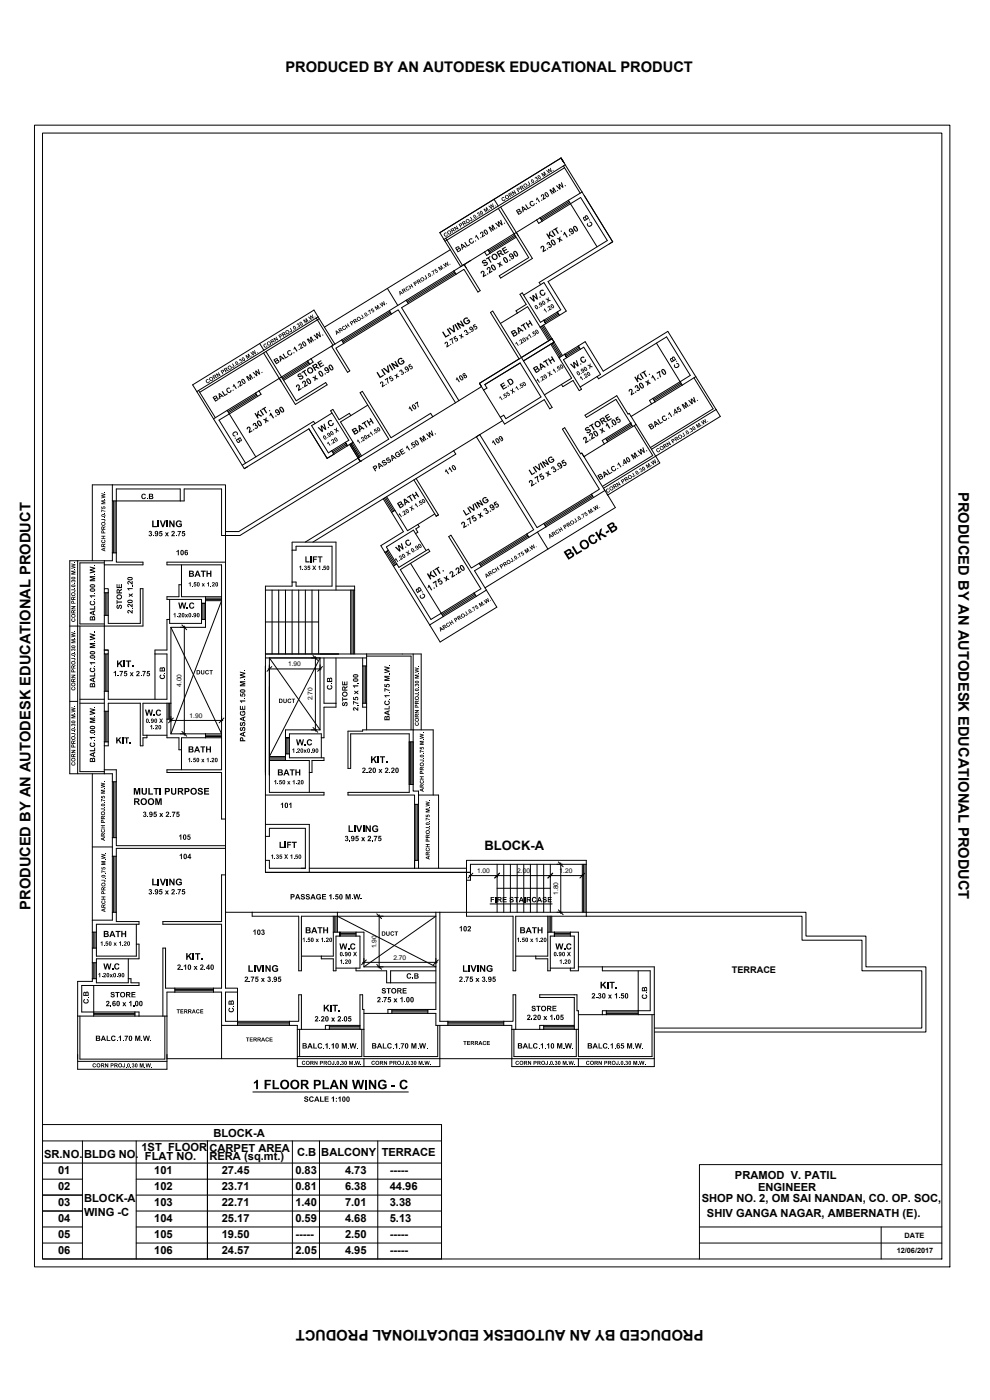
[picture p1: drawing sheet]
<svg xmlns="http://www.w3.org/2000/svg" width="297mm" height="420mm" viewBox="0 0 297 420" stroke-linecap="round" stroke-linejoin="round" font-family="sans-serif">
<defs><g id="words">
<g font-size="4.4">
<text x="85.6" y="21.6">PRODUCED BY AN AUTODESK EDUCATIONAL PRODUCT</text>
<text x="287.5" y="147.6" transform="rotate(90 287.5 147.6)">PRODUCED BY AN AUTODESK EDUCATIONAL PRODUCT</text>
<text x="9.1" y="273.1" transform="rotate(-90 9.1 273.1)">PRODUCED BY AN AUTODESK EDUCATIONAL PRODUCT</text>
<text x="211" y="399" transform="rotate(-180 211 399)">PRODUCED BY AN AUTODESK EDUCATIONAL PRODUCT</text>
</g>
<text font-size="3.9" x="145.3" y="255.2">BLOCK-A</text>
<g font-size="3.3">
<text x="64" y="341.1">BLOCK-A</text>
<text x="13.2" y="347.5">SR.NO.</text>
<text x="25.2" y="347.4">BLDG NO.</text>
<text x="42.4" y="345.3">1ST FLOOR</text>
<text x="62.8" y="345.6">CARPET AREA</text>
<text x="89.1" y="347">C.B</text>
<text x="96.4" y="347">BALCONY</text>
<text x="114.5" y="347">TERRACE</text>
<text x="17.4" y="352.4">01</text>
<text x="43.5" y="348">FLAT NO.</text>
<text x="46.3" y="352.4">101</text>
<text x="62.8" y="348.2">RERA (sq.mt.)</text>
<text x="66.5" y="352.3">27.45</text>
<text x="88.6" y="352.3">0.83</text>
<text x="103.5" y="352.3">4.73</text>
<text x="116.9" y="352.3">-----</text>
<text x="220.5" y="353.9">PRAMOD V. PATIL</text>
<text x="17.4" y="357.1">02</text>
<text x="46.3" y="357.1">102</text>
<text x="66.5" y="357.1">23.71</text>
<text x="88.6" y="357.1">0.81</text>
<text x="103.5" y="357.1">6.38</text>
<text x="116.9" y="357.1">44.96</text>
<text x="227.5" y="357.5">ENGINEER</text>
<text x="17.4" y="362">03</text>
<text x="25.2" y="360.7">BLOCK-A</text>
<text x="25.2" y="364.9">WING -C</text>
<text x="46.3" y="362">103</text>
<text x="66.5" y="361.9">22.71</text>
<text x="88.6" y="361.9">1.40</text>
<text x="103.5" y="361.9">7.01</text>
<text x="116.9" y="361.9">3.38</text>
<text x="210.5" y="360.8">SHOP NO. 2, OM SAI NANDAN, CO. OP. SOC,</text>
<text x="212.1" y="365.2">SHIV GANGA NAGAR, AMBERNATH (E).</text>
<text x="17.4" y="366.7">04</text>
<text x="17.4" y="371.5">05</text>
<text x="46.3" y="366.7">104</text>
<text x="46.3" y="371.5">105</text>
<text x="66.5" y="366.7">25.17</text>
<text x="66.5" y="371.5">19.50</text>
<text x="88.6" y="366.7">0.59</text>
<text x="88.6" y="371.5">-----</text>
<text x="103.5" y="366.7">4.68</text>
<text x="103.5" y="371.5">2.50</text>
<text x="116.9" y="371.5">-----</text>
<text x="116.9" y="366.7">5.13</text>
<text x="17.4" y="376.3">06</text>
<text x="46.3" y="376.3">106</text>
<text x="66.5" y="376.3">24.57</text>
<text x="88.6" y="376.3">2.05</text>
<text x="103.5" y="376.3">4.95</text>
<text x="116.9" y="376.3">-----</text>
</g>
<text font-size="2.8" x="219.6" y="291.9">TERRACE</text>
<g font-size="2.2">
<text x="271.4" y="371.6">DATE</text>
<text x="269" y="376.1">12/06/2017</text>
</g>
<g font-size="2">
<text x="86.4" y="199.9">1.90</text>
<text x="54.5" y="206.2" transform="rotate(-90 54.5 206.2)">4.00</text>
<text x="56.9" y="215.4">1.90</text>
<text x="93.8" y="210.2" transform="rotate(-90 93.8 210.2)">2.70</text>
<text x="143.1" y="262">1.00</text>
<text x="155.2" y="262">2.00</text>
<text x="167.9" y="262">1.20</text>
<text x="167.4" y="268.6" transform="rotate(-90 167.4 268.6)">1.80</text>
<text x="112.9" y="284.6" transform="rotate(-90 112.9 284.6)">1.90</text>
<text x="118" y="288">2.70</text>
</g>
</g></defs>
<!-- layer: window -->
<g fill="none" stroke="#000" stroke-width=".3">
<path d="M148.2 59.8l1.3 2M168.3 47.4l.9 1.4-.9-1.4M168.3 47.4l-36.3 22.4M168.3 47.4l.9 1.4M169.1 49.8l5 8.2M169.2 48.8l-.9-1.4-36.3 22.4M169.2 48.8l5.4 8.8M169.4 50.3l-35.9 22.1M169.6 49.5l-36.4 22.4M132 69.8l1.2 2.1M133.2 71.9l5 8.1M133.7 71.5l5.1 8.2"/>
<path d="M135.1 74.9l-37.8 23.3M145.4 75.6l-6.2 3.8M149.5 62.6l4.7 7.6-7.8 4.8M150.2 62.2l4.7 7.6 6.1-3.8M154.4 70.5l-7.8 4.8M154.7 70.9l-7.9 4.8M154.8 71.2l-7.8 4.8M162.7 66.4l8.5-5.3 7.9 13M170.5 60.1l-8.5 5.3M170.7 60.5l-8.5 5.2M171 60.8l-8.6 5.3M94.9 95.4l5 8.2"/>
<path d="M95.4 95.1l-36.4 22.4M95.4 95.1l-1.2-2-36.4 22.4 6.3 10.2M95.4 95.1l5.1 8.2M95.8 95.6l-35.9 22.1M116.2 86.5l3.2 5.2M116.8 93.2l-14.3 8.8M117 93.6l-14.3 8.8M117.2 93.9l-14.3 8.8M117.4 94.2l-14.3 8.9M136.2 81.3l-14.3 8.8M136.4 81.6l-14.3 8.8M136.6 82l-14.3 8.8"/>
<path d="M136.8 82.3l-14.3 8.8M155.3 94l-5.2 3.1M162.1 98.2l2.5 4M162.2 85.4l-5.1 3.2M162.4 98l2.5 4M162.7 97.8l2.6 4M163.1 97.6l2.5 4.1M167.2 93.6l-4 2.5M167.4 94l-4 2.4M167.7 94.3l-4.1 2.5M167.9 94.6l-4.1 2.5M59.6 117.2l5 8.2"/>
<path d="M76.7 118l-8.5 5.2M76.9 118.3l-8.5 5.2M77.1 118.6l-8.5 5.2M77.3 119l-8.5 5.2 8 12.9M77.9 103.1l1.3 2M79.1 105.9l4.7 7.7-6.1 3.7M79.8 105.5l4.7 7.6 7.8-4.8M92.5 108.6l-7.8 4.9M92.7 109l-7.8 4.8M92.9 109.3l-7.8 4.8M99.5 103.9l-6.2 3.8M144.5 116l-6.8 4.2"/>
<path d="M145.1 117.1l5 8.1M165.2 103.3l2.5 4.1M165.6 103.1l2.5 4.1M165.9 102.9l2.5 4M166.3 102.7l2.5 4M168.5 115.4l-5.2 3.1M173.5 103.8l-4.1 2.5M173.7 104.2l-4.1 2.5M173.9 104.5l-4 2.5M174.1 104.8l-4 2.5M179.2 113l-5.1 3.1M196.9 103l7.2 11.6-8.2 5"/>
<path d="M204.3 114.9l-8.2 5M204.5 115.2l-8.2 5M204.7 115.6l-8.2 5M208.2 113.4l5.8 9.3-18.9 11.6M208.8 113l6.1 9.9M99.6 124l-5.1 3.1M103.6 132.8l-4.1 2.5M103.8 133.1l-4 2.5M104 133.4l-4 2.6M104.2 133.8l-4 2.5M104.9 133.4l2.6 4.1-35.9 22h-3.9M105.3 133.2l2.5 4.1"/>
<path d="M105.6 132.9l2.5 4.1M105.9 132.7l2.6 4.1M108.1 138.5l-36.1 22.2h-4.3v8M110.3 121.6l-5 3.1M136.7 120.9l-6.8 4.2M142.9 131.1l-6.8 4.2M150.8 126.3l-6.9 4.1M181.3 133.2l-6.1 3.8M189.2 127l-7.5 4.6M189.4 127.3l-7.5 4.6M189.6 127.6l-7.5 4.7M189.8 128l-7.5 4.6"/>
<path d="M190.3 127.7l5.5 9-15.1 9.3M190.9 127.4l4.6 7.4M195.5 134.8l2.5 4.2-15.7 9.6-1-1.7M195.5 121.2l-6.1 3.8M214.9 122.9l1.2 2.1-35 21.5M214.9 122.9l-19.4 11.9M33.7 150.3v15.6M33.7 145.5h-6v22.8M34.1 150.3v15.6M34.5 150.3v15.6M54.1 150.3h-19.2v15.6M115 149.7l2.5 4.1"/>
<path d="M115.3 149.5l2.5 4.1M115.7 149.3l2.5 4M116 149.1l2.5 4.1M130.4 154.2l-5 3.2M161.3 159.7l3.1 5.1M177.5 148.3l-14.3 8.8M177.7 148.6l-14.3 8.9M177.9 149l-14.3 8.8M178.1 149.3l-14.3 8.8M182.1 148.2l2.5 4.1-39.1 24.1M23.3 168.3v63.9M31.3 168.3h-10.4v63.9h10.4"/>
<path d="M31.3 168.9h-7.3v18.4h7.3M31.3 169.5v7.2M31.3 177.9v6.8M31.7 177.9v6.8M32.1 177.9v6.8M32.5 177.9v6.8M50.9 179.9v6M54.5 169.5v6M61.7 179.1h4.8M61.7 179.9h4.8M61.7 179.5h4.8M87.6 165.1v9.6"/>
<path d="M115.5 165.8l2.5 4.1M115.8 165.6l2.6 4.1M116.2 165.4l2.5 4.1M116.5 165.2l2.6 4.1M123.2 169.1l9.2 14.9 9.9-6.1M124.7 160.2l3.2 5M142.5 178.3l-9.9 6.1M142.7 178.7l-9.9 6M142.9 179l-9.9 6.1M145.9 177.1l3.2 5.1-17 10.5-3.2-5.1M158.1 160.2l-14.3 8.9M158.3 160.6l-14.3 8.8"/>
<path d="M158.5 160.9l-14.3 8.8M158.7 161.3l-14.3 8.8M20.9 187.9h10.4v7.2M24 187.9v43.7h7.3M31.3 196.3v11.1M31.7 196.3v11.1M32.1 196.3v11.1M32.5 196.3v11.1M46.5 196.3v13.6M51.3 188.3l15.2 31.9h-4.8M60.5 181.1v4.8M60.8 181.1v4.8"/>
<path d="M61.3 181.1v4.8M61.7 180.3h4.8l-15.2 39.9M61.7 181.1v4.8M80.8 197.5l15.2 21.5M96 197.5l-15.2 29.5h4.9M100.8 197.5v13.5M108.8 199.9v11.1M109.2 199.9v11.1M109.6 199.9v11.1M110 196.3h16.4v22.7M110 196.9h13.3v22.1M110 199.9v11.1"/>
<path d="M124 196.3v22.7h6v19.6M20.9 210.5h2.4M24 209.9h7.3M24 211h7.3M31.3 213.5v9.1M31.7 213.5v9.1M32.1 213.5v9.1M32.5 213.5v9.1M50.1 211v4.8M50.5 211v4.8M50.9 211v4.8M51.3 211v4.8"/>
<path d="M110 212.2v6.8M27.7 232.2v44M31.3 223.8v7.2M33.7 234.6v16.8M34.1 234.6v16.8M34.5 234.6v16.8M34.9 234.6v16.8M44.1 220.7h6M54.5 225v6M61.7 221.4h4.8M61.7 220.7h4.8M61.7 221h4.8"/>
<path d="M79.6 238.6v8.8M80.8 228.2h4.9M80.8 227.4h4.9M80.8 227.8h4.9M85.7 221.4v4.8M86 221.4v4.8M86.4 221.4v4.8M86.8 221.4v4.8M92.8 231.8v6M96.4 221.4v6M122.8 222.6v12.8M123.2 222.6v12.8"/>
<path d="M123.6 222.6v12.8M124 222.6v12.8M125.6 238.6h6v22M27.7 254.2h6M33.7 257v16.8M34.1 257v16.8M34.5 257v16.8M34.9 257v16.8M67.7 245.8v8M67.7 254.6v8M79.6 251v7.2M124.4 241.4v16.8"/>
<path d="M124.8 241.4v16.8M125.2 241.4v16.8M125.6 241.4v16.8M149.2 259.4v14.4M151.1 259.4v14.4M153.1 259.4v14.4M155.2 259.4v14.4M157.2 259.4v14.4M159.1 259.4v14.4M161.1 259.4v14.4M163.1 259.4v14.4M165.1 259.4v14.4"/>
<path d="M174.7 259.4v14.4M175.1 259.4v14.4M175.5 259.4v14.4M175.9 259.4v14.4h65.9v7.1h18v9.3h18v19.5h-81.5M27.7 279.8v4.7M28.1 279.8v4.7M28.5 279.8v4.7M28.9 279.8v4.7M40.9 277.4v6M67.7 273.8h8M100 275v4.8M100.4 275v4.8"/>
<path d="M100.8 275v4.8M101.2 275v4.8M101.2 273.8h29.6M101.2 275h29.6l-21.6 15.2M101.2 275l29.6 15.2M102 279.8h4.8M140 264.2v9.6h-8M164.4 275v4.8M164.7 275v4.8M165.1 275v4.8M165.5 275v4.8M166.3 279.8h4.8"/>
<path d="M175.9 275h64.7v7.2h18v9.2h18v17.1h-80.3M27.7 288.9v4.8M28.1 288.9v4.8M28.5 288.9v4.8M28.9 288.9v4.8M38.5 287.8v5.9M52.5 297.7h11.6M52.5 296.6h11.6M52.5 296.9h11.6M52.5 297.3h11.6M71.3 297.7v8.8h15.5M90.4 286.9h6"/>
<path d="M100.8 290.5h6M102 280.9h4.8M102 280.2h4.8M102 280.6h4.8M117.2 295h13.6M154.7 286.9h6.1M165.1 290.5h6M166.3 280.9h4.8M166.3 280.2h4.8M166.3 280.6h4.8M173.5 290.2h7.2M191.5 291.4v11.9h-9.6"/>
<path d="M23.3 304.9v16h26.8v-16M23.3 318.5h26.8M24 304.9v13h25.5v-13M28.1 304.9h12.4M28.1 303.7h12.4M28.1 304.1h12.4M28.1 304.5h12.4M41.7 304.9h7.2M50.1 317.7h146.2M66.5 307.7v10M71.3 307.7h15.5M71.3 306.9h15.5"/>
<path d="M71.3 307.3h15.5M89.9 308.9v8.2M90.4 308.9h7.2M98.8 307.7h9.2M98.8 308.9h9.2M98.8 308.1h9.2M98.8 308.5h9.2M108.6 308.9v8.2h-19.4M109.2 304.1h7.2M109.2 317.7v2.4M117.6 303.7h10.8M117.6 304.1h10.8"/>
<path d="M117.6 303h10.8M117.6 303.3h10.8M131.3 307.7v9.4h-22.1v-8.2M132 307.7v12.4h-42.8v-11.2M134.4 307.7h16.7M134.4 306.5h16.7M134.4 306.9h16.7M134.4 307.3h16.7M154.2 308.9v8.2h18.7v-8.2M154.7 308.9h7.2M163.1 307.7h9.2M163.1 308.9h9.2"/>
<path d="M163.1 308.1h9.2M163.1 308.5h9.2M173.5 304.5h7.2M173.5 317.7v2.4M181.9 303.7h9.6M181.9 304.1h9.6M181.9 304.5h9.6M195.6 304.5v12.6h-22.1v-8.2M196.3 304.5v15.6h-42.7v-11.2"/>
</g>
<!-- layer: WALL -->
<g fill="none" stroke="#000" stroke-width=".3">
<path d="M139.2 79.4l4.9 7.8-.7 .4-4.2-6.8-2.4 1.5-.6-1 2-1.3M139.2 79.4h.1M141.3 78.2l-3.1 1.8M145.4 75.6l1-.6 .6 1-1 .6zM154.2 70.2l.7-.4 4.8 7.8-9.5 5.9-.4-.7 8.8-5.5zM154.9 69.8l.6 1M161 66l1-.6 .7 1-1.1 .6zM170.5 60.1l4.1-2.5 9.2 15-19.4 11.9 5.5 8.9-2 1.2-.7-1 1-.6-5-8.2-1 .6-.4-.6 20.4-12.6-8-12.9-3 1.8zM183.8 72.6l-1 .6M116.8 93.2l5.1-3.1 .6 1-2 1.2 17.2 27.9-1 .7-17.2-27.9-2.1 1.2zM138.2 80l1-.6 .7 1M147.2 93.8l.6-.4 17.9 28.9-.8 .4-1.6-2.8-11.9 7.4-1.3-2.1 1-.6 .7 1.1 10.5-6.6-6.2-10.2-10.6 6.5 .6 1.1-1 .6-1.2-2.1 11.9-7.3z"/>
<path d="M163.2 96.1l-1 .6-5.5-8.8-.7 .4 1.9 3.1-3.1 1.9 .5 .7 3-2 3.8 6.2 1.7-1.1M163.8 97.1l-.6-1 .6 1M76.7 118l1-.7 .6 1-1 .7zM83.8 113.6l.7-.5 4.4 7.2 8.8-5.5 .4 .7-9.5 5.9zM83.8 113.6l.6 1M92.3 108.3l1-.6 .7 1-1.1 .6zM99.5 103.9l3-1.9 .6 1.1-2.3 1.4 4.2 6.8-.7 .4zM99.5 103.9h.1M108 117.9l.7-.5 8.6 14 11.9-7.3 .7 1-21.8 13.4-.6-1 9.1-5.7zM143.9 115l.6 1M157.1 108.3l9.2-5.6-.7-1-21.7 13.3M169.4 106.3l.7 1-.7-1"/>
<path d="M169.4 106.3l-1.7 1.1 3.8 6.1-3 1.9 .4 .6 3-1.8 1.9 3 .7-.4-5.4-8.8 1-.7M173.5 103.8l2.1-1.3 5.4 8.9 19.4-11.9 8.4 13.5-4.1 2.6-.6-1 3-1.9-7.1-11.6-20.4 12.6-.4-.7 1-.6-5.1-8.2-1 .6zM72.7 139.6l21.4-13.1 .4 .6-1 .6 5 8.2 1-.6 .7 1-2.1 1.3-5.4-8.9-19.4 11.9M73.7 139l-8-12.9 3.1-1.9-.6-1-4.1 2.5 9.2 14.9M103.6 132.8l1.1-.7-5.5-8.8 .7-.4 1.8 3.1 3.1-1.9 .5 .6-3.1 1.9 3.7 6.1-1.7 1.1M104.2 133.8l-.6-1 .6 1M108.1 138.5h.1M142.9 131.1l1-.7 17.2 27.9 2.1-1.2 .6 1-5.1 3.2-.6-1.1 2-1.2zM168.8 128.8l.6-.4 4.8 7.8 .4-.2 6.9 11.2-3.4 2.1-.6-1 2.3-1.5zM174.6 136l.6 1M175.2 137h.1M175.5 124.6l9.6-5.8 3.3 5.5 .4-.2 2.1 3.3-1.1 .6-5-8.1-8.8 5.4z"/>
<path d="M180.7 132.2l1-.6 .6 1-1 .6zM189.2 127h.1M194.9 120.2l1-.6 .6 1-1 .6zM33.7 145.5h34v15.2h-1.2v-14h-11.2v3.6h-1.2v-3.6h-19.2v3.6h-1.2zM74.3 140.1l-1 .5M117.5 153.8l1-.6 3.8 6.1 3.1-1.9 .4 .7-1 .6 .6 1-.7 .5-.6-1.1-8.2 5 .6 1.1-1 .6-1.2-2 6.7-4.2zM124.9 143.6l6.6 10.9-.6 .4-6.7-10.9M124.9 143.6l11.9-7.3-.7-1-44.5 27.4M124.9 143.6l-31 19.1M31.3 168.3h2.4v-2.4h1.2v2.8h8v.8h-11.6zM31.3 176.7h1.2v1.2h-1.2zM50.1 168.7h17.6v77.1h-1.2v-14h-16.4v-.8h16.4v-61.5h-16.4z"/>
<path d="M87.6 162.7h13.2v14.4M87.6 162.7v2.4h1.2v-1.2h10.8v12h-10.8v-1.2h-1.2v1.2h-8v1.2h26.8v-1.2h-5.6M118 169.9l1.1-.6 .6 1 8.8-5.5 .5 .7-8.9 5.5 9.2 14.9 3.1-1.9 .6 1.1-4.1 2.5zM134.6 161.1l.7-.5 6.1 9.9 2.4-1.4 .6 1-2 1.2 3.5 5.8-3 1.9-.6-1.1 2-1.2zM31.3 195.1h1.2v1.2h-1.2zM31.3 184.7h1.2v2.4h9.6v-10.4h.8v11.2h-11.6zM31.3 195.1h1.2M50.1 185.9h.8v1.2h9.6v-1.2h1.2v2.4h-10.4v22.7h-8.4v9.7h1.2v.7h-1.2v2.4h-.8v-12.8h-9.6v2.5h-1.2v-6.1h1.2v2.5h17.6v-13.6h-3.6v-1.2h3.6zM60.5 181.1v-1.2h-10.4v-.8h3.6v-3.6h.8v3.6h7.2v2M61.7 181.1h-1.2h1.2M79.6 197.5h30.4M80.8 197.5v40.3h16.4v.8h-17.6v-42.3h30.4v3.6h-1.2v-2.4"/>
<path d="M96 197.5v21.5h-10.3v2.4M97.2 197.5v13.5h3.6v1.2h-3.6v9.2h-.8v-1.2h-9.6v1.2M50.1 215.8h1.2v4.4h10.4v1.2h-7.2v3.6h-.8v-3.6h-3.6zM104.4 219.4h4.4v-.4h15.2v18.4h1.6v4h-1.2v-2.8h-20v-.8h18.4v-17.6h-17.6v10.4h-.8zM108.8 211h1.2v1.2h-1.2zM31.3 231h3.6v3.6h-1.2v-2.4h-2.4zM31.3 222.6h1.2v1.2h-1.2zM85.7 221.4h1.1h-1.1M85.7 226.2h1.1v1.2h10.4v.8h-3.6v3.6h-.8v-3.6h-7.1zM122.8 222.6h1.2M122.8 235.4h1.2M33.7 251.4h1.2v2.4h32.8v.8h-32.8v2.4h-1.2z"/>
<path d="M124.4 258.2v2.4v-2.4h1.2v2.4M140 258.2h35.9v1.2h-34.7v4.8h-1.2zM27.7 276.2h6v-2.4h1.2v2.8h6.8v.8h-12.8v2.4h-1.2zM48.9 276.6h17.6v-14h1.2v34h3.6v1.1h-3.6v8.8h3.6v1.2h-4.8v-10h-2.4v-1.1h2.4v-19.2h-17.6zM75.7 273.8h25.5v1.2h-10.8v16.4h-.8v-16.4h-13.9zM92.8 261.8v-14.4h-13.2v3.6h1.2v-2.4h10.8v12h-10.8v-2.4h-1.2v3.6h61.6M92.8 260.6h47.2M102 279.8v1.1v-1.1M102 279.8h-2v7.1h-3.6v.9h3.6v3.6h.8v-10.5h1.2M130.8 273.8h1.2v32.7h2.4v1.2h-3.6v-3.6h-2.4v-1.1h2.4zM140 273.8h35.9v1.2h-21.2v16.4h-.8v-16.4h-13.9zM149.2 266.6h15.9"/>
<path d="M166.3 279.8v1.1v-1.1M166.3 279.8h-1.9v7.1h-3.6v.9h3.6v3.6h.7v-10.5h1.2M171.1 279.8h2.4v11.6h-2.4v-.9h1.2v-9.6h-1.2zM23.3 294.5h4.4v-.8h1.2v1.3h9.6v-1.3h.8v1.3h2.4v.8h-17.2v7.9h3.6v1.2h-4.8zM27.7 284.5h1.2v2.4h12v-3.5h.8v4.4h-12.8v1.1h-1.2zM48.9 284.5h.8v12.1h2.8v1.1h-2.4v7.2h-1.2zM89.6 298.5h.8v10.4h-1.2v-1.2h-2.4v-1.2h2.8zM108 298.5h.8v4.5h.4v5.9h-1.2zM130.8 290.2h-21.6v-10.4h-2.4v1.1h1.2v9.6h-1.2v.9h9.2v3.6h1.2v-3.6h13.6M153.9 298.5h.8v10.4h-1.1v-1.2h-2.5v-1.2h2.8zM161.9 298.5h11.2v4.8h.4v5.6h-1.2v-9.5h-10.4zM180.7 290.2h15.6v14.3h-4.8v-1.2h3.6v-11.9h-14.4z"/>
<path d="M40.5 303.7h1.2v1.2h-1.2zM97.6 307.7h1.2v1.2h-1.2zM116.4 303h1.2v1.1h-1.2zM161.9 307.7h1.2v1.2h-1.2zM180.7 303.3h1.2v1.2h-1.2z"/>
</g>
<!-- layer: TEXT1 -->
<g fill="#000">
<path d="M150.6 59.3l.4-.2 .4 .2-.6 .1-.1 .4 .6 .3 .1-.4h.2l-.2 .6h-.5l-.3-.2zM153.5 57.5l.2-.1 .8 .4-.4-.6 .2-.2 .6 1.1-.2 .1-.8-.4 .4 .6-.2 .2zM158.4 54.5l.2-.1 .5 .8-.3 .5-.5-.2 .5-.1zM159.3 55.1l.3 .1-.2 .1zM160.5 54.4l.2-.2 .1 .3-.2 .1zM160.5 53.3l.6-.2v.4l.4 .2-.1 .4-.5 .1 .4-.4-.4-.1v-.4l-.4 .3zM162.4 52.1l.3-.2 .6 .6-.3-.8 .3-.2 .7 1-.2 .1-.5-.8 .3 1-.2 .1-.7-.7 .5 .8-.2 .1zM162.4 58.5l.4-.2h.3l.2 .3-.1 .9 .5-.3 .1 .3-.9 .5 .1-1.3-.3-.1-.3 .5zM164.1 52.2l.2-.2 .1 .3-.2 .1zM163.8 51.2l.3-.2 .5 .7-.2-.9 .2-.1 .6 .6-.2-.8 .2-.2 .4 1.2-.3 .2-.6-.7 .2 .9-.2 .1zM164.8 57l.4-.3 .8 .8-.3-1.1 .4-.2 .8 1.3-.2 .2-.7-1 .4 1.2-.2 .2-1-1 .7 1.1-.3 .1zM165.8 51.1l.2-.1 .1 .2-.2 .1z"/>
<path d="M167.1 57.1l.2-.1 .2 .2-.3 .2zM166.8 55.8l.3-.2 .8 .8-.4-1.1 .4-.2 .8 .8-.4-1.1 .3-.1 .5 1.5-.3 .2-.9-.8 .3 1.1-.2 .3zM169.4 55.7l.2-.2 .2 .3-.2 .1zM133.3 69.9l.3-.1 .4 .1-.6 .4 .3 .5h.3v-.4l.3-.1-.2 .6-.5 .1-.3-.2-.1-.3zM134.8 79.3l.3-.2 .1 .2-.2 .2zM136.2 68.2l.2-.1 .8 .4-.4-.7 .2-.1 .6 1-.2 .1-.8-.3 .4 .6-.2 .1zM139.3 72.7l.2-.1 .8 1.1 .6-.4 .2 .2-1 .6zM141 65.2l.2-.1 .5 .8-.3 .5-.4-.2 .5-.1zM140.9 71.6l.7-.1 .2 .2-.2 .2h-.5l-.2 .4 .7 .6 .3-.3-.1-.3 .3-.1-.1 .7-.6 .3-.5-.4-.3-.7zM142 65.8h.3l-.2 .2zM142.5 72.3l.2-.2 .2 .3-.3 .1zM143.2 65l.2-.1 .1 .2-.2 .1z"/>
<path d="M143.2 63.9l.6-.1v.4l.4 .1-.2 .5h-.5l.4-.1v-.3h-.3v-.5l-.4 .4zM142.7 70.6l.2-.1 .9 1.3-.3 .2-.6-1-.2 .4zM144.1 71.3l.2-.2 .2 .3-.3 .2zM144.7 78.3l.4-.3h.6l.2 .2-.3 .2-.4-.1-.2 .4 1.1-.1 .3 .3v.4l-.8 .6-.6-.3 1-.3a.38 .38 0 0 0-.3-.4 .38 .38 0 0 0-.4 .2l-.6-.2zM144.2 69.7l.6-.1 .2 .3-.1 .9 .5-.3 .2 .2-.9 .6 .1-1.4-.3-.1-.4 .5zM145 62.8l.3-.2 .6 .5-.2-.8 .3-.1 .7 1-.3 .1-.4-.8 .2 .9-.1 .1-.8-.7 .6 .8-.2 .2zM146.7 62.8l.2-.1 .1 .2-.1 .1zM145.8 77.6l1.2-.8 .2 .3-.5 .3 .8 1.3-.3 .2-.8-1.3-.5 .3zM146.6 68.2l.4-.2 .8 .8-.3-1.1 .4-.3 .8 1.4-.3 .1-.6-1 .4 1.2-.3 .2-.9-.9 .6 1-.2 .2zM146.5 61.8l.2-.1 .6 .6-.2-.8 .2-.1 .6 .5-.2-.8 .1-.1 .4 1.2-.2 .1-.7-.6 .3 .9-.2 .1zM148.5 61.8l.2-.1 .1 .2zM148.8 68.3l.3-.1 .1 .3-.2 .1z"/>
<path d="M148.5 67l.3-.1 .8 .8-.3-1.1 .3-.2 .8 .8-.4-1.1 .3-.2 .5 1.6-.2 .2-.9-.9 .3 1.2-.3 .2zM151.1 66.9l.3-.1 .2 .2-.3 .2zM150.5 74.7l1.2-.7 .1 .3-.8 .5 .2 .3 .8-.5 .2 .3-.8 .5 .2 .4 .9-.5 .2 .2-1.2 .8zM152.8 78l.2-.2 .3 .4-.4 .1zM157.5 61.5l.3-.2 .7 1.2 .7-.5 .1 .2-1 .6zM159 60.6l.5-.3 .5 .1-.2 .3-.4-.1-.2 .4 .4 .6h.4l.1-.5 .3-.1-.1 .6-.4 .3-.6-.1-.4-.7zM160.7 61l.3-.2 .1 .3-.2 .2zM161 59.4l.2-.2 .8 1.4-.2 .2-.6-1.1-.3 .5zM162.3 60l.3-.1 .1 .3-.2 .1zM162.4 73.9l.5-.2 .4 .3-.1 1.2 .6-.4 .1 .3-1 .6 .1-1.5-.3-.1-.1 .4-.4 .1zM164 74.6l.3-.2 .2 .3-.3 .2zM164.1 72.9l.4-.3 .4 .1 .1 .6 .5 .2v.6l-.5 .3-.4-.1 .1-.3h.5v-.3l-.3-.2-.2 .2-.1-.7-.5 .4z"/>
<path d="M163.9 70.2l.3-.2 .4 .7 .2-1.1 .4-.2-.2 .9 1.3 .6-.5 .3-.9-.5v.4l.3 .5-.4 .2zM165.4 69.3l.3-.2 1 1.5-.3 .2zM165.9 68.9l1.3-.7 .2 .2-.5 .3 .8 1.3-.3 .2-.8-1.3-.5 .3zM167 71.6l.4-.2 .4 .2v-.4l.4-.3-.1 .8 .8 .4-.4 .2-.4-.2v.5l-.4 .2v-.9zM168.2 69.3l.3-.2 .1 .3-.3 .2zM169.2 69.7l.2-.1 1 1.5-.3 .2-.7-1.1-.3 .5-.1-.3zM170.7 70.5l.3-.2 .2 .3-.3 .2zM176.1 67.1l.1-.2 .3 .3-.1 .3 .2 .2h.5l.3-.6-.2-.2h-.3l-.1-.3 .4-.1 .4 .3 .1 .6-.3 .5-.7 .2-.5-.4zM176.7 66l.2-.2 .2 .3-.3 .1zM87 98.5l.1-.1 .5 .8-.3 .5-.4-.2 .5-.1zM87.9 99.1l.2-.2 .1 .3-.2 .1zM89.1 98.4l.2-.2 .1 .2-.2 .2z"/>
<path d="M89.2 97.1h.5v.4l.4 .3-.2 .3h-.5l.4-.1v-.2l-.3-.1v-.4l-.4 .3zM90.9 96.1l.3-.2 .7 .5-.3-.8 .3-.1 .7 1-.3 .1-.4-.8 .3 .9-.2 .1-.8-.6 .6 .8-.2 .1zM92.6 96.2l.2-.2 .1 .2-.1 .2zM92.4 95.1l.2-.1 .6 .6-.2-.8 .2-.1 .6 .6-.2-.8 .1-.2 .4 1.2-.2 .1-.7-.6 .3 .9-.2 .1zM94.4 95.1l.2-.1 .1 .2zM102.8 98l.6-.1-.5 .2-.1 .3 .3 .4h.3l.3-.4v.5l-.7 .1-.4-.5zM103.5 97.6l.2-.2 .2 .4 .5-.2-.3-.4 .2-.2 .6 1.1-.2 .1-.2-.4-.4 .2 .2 .4-.2 .2zM108.4 94.5l.2-.1 .5 .8-.3 .5-.5-.2 .6-.1zM109.3 95.1l.3 .1-.2 .1zM110.3 93.4l.7-.5 .3 1.3-.2 .1-.1-.3-.1-.7-.4 .2zM110.5 94.4l.2-.2 .1 .3-.2 .1zM111.3 92.8l.5-.3 .1 .1-.4 .3 .1 .2 .5-.2 .2 .6-.6 .2 .1-.3 .3 .1v-.3l-.3-.1-.3 .3z"/>
<path d="M112.4 92.1l.3-.2 .6 .6-.3-.8 .3-.2 .7 1-.2 .1-.5-.8 .3 1-.2 .1-.7-.7 .5 .8-.2 .1zM114.1 92.2l.2-.2 .1 .3-.2 .1zM113.8 91.2l.3-.2 .6 .7-.3-.9 .3-.1 .5 .6-.2-.8 .2-.1 .4 1.1-.3 .2-.6-.7 .2 .9-.2 .1zM115.8 91.1l.2-.1 .1 .2-.2 .1zM121.8 86.2l.6-.2v.3h-.5v.3l.3 .4h.3l.1-.4 .2-.1v.5l-.8 .1-.3-.5zM122.6 85.7l.1-.1 .3 .4 .4-.3-.2-.4 .2-.1 .6 1-.2 .1-.3-.4-.4 .3 .3 .4-.2 .1zM127.4 82.7l.2-.1 .5 .7-.2 .6-.5-.2 .5-.1zM128.4 83.2l.3 .1-.2 .2zM129.4 81.5l.7-.4 .3 1.2-.3 .1v-.1l-.1-.9-.5 .3zM129.6 82.5l.2-.1 .1 .2-.2 .1zM130.3 81l.5-.4 .2 .2-.4 .2 .1 .2 .5-.1 .2 .3-.1 .4-.5 .1-.1-.1 .4-.1v-.3l-.2-.1-.3 .2zM131.4 80.2l.3-.1 .6 .5-.2-.8 .3-.2 .6 1.1-.1 .1-.6-.8 .3 .9-.2 .1-.6-.7 .4 .8-.1 .2z"/>
<path d="M133.1 80.3l.2-.1 .1 .2-.2 .1zM132.9 79.3l.2-.1 .6 .6-.3-.8 .3-.2 .6 .6-.3-.8 .3-.1 .3 1.2-.2 .1-.7-.6 .3 .9-.2 .1zM134.5 98.5l.4-.2 1.2 .9-.3-1.5 .4-.2 .4 2.1-.4 .2zM136.3 97.4l.4-.2 1 1.7-.4 .2zM137 97l.3-.2 1.4 .7-.7-1.1 .3-.2 1.1 1.6-.4 .3-1.3-.7 .7 1.1-.4 .2zM139.2 95.6l.6-.3h.5l.2 .2-.3 .2-.4-.1-.4 .3 .1 .7 .4 .4 .4-.1 .4-.4-.2-.2-.4 .2-.1-.3 .7-.4 .4 .9-.7 .6-.9-.1-.5-.7zM141.9 97.6l.7-.4 .1 .3-.5 .3 .1 .2 .2-.2h.5l.2 .4v.5l-.4 .2-.4-.1 .2-.3 .3 .1v-.3l-.3-.2-.4 .3zM144.3 81.5l.4-.2h.4l.3 .4-.2 1 .6-.4 .2 .3-1.1 .6 .1-1.4-.2-.3-.2 .5-.3 .1zM146.1 82.1l.3-.1 .2 .3-.3 .1zM146.1 80.4l.5-.3 .4 .1 .2 .3-.2 1.1 .6-.4 .2 .3-1.1 .6 .2-1.5-.4-.2-.1 .5-.3 .1zM149.1 79.1l.4-.2 .3 .2 .1-.4 .3-.2v.7l.7 .4-.3 .2-.5-.2v.5l-.4 .2 .1-.9zM156.2 97.7l1.3-.7 .1 .2-.4 .3 .8 1.3-.3 .2-.8-1.3-.5 .3z"/>
<path d="M157.7 96.8l.3-.1 .4 .6 .6-.4-.4-.6 .3-.2 1 1.5-.3 .2-.5-.7-.6 .4 .4 .7-.3 .2zM158.8 89.2l.3-.2 .9 .9-.3-1.2 .3-.2 1 .9-.5-1.2 .4-.3 .5 1.9-.3 .2-1-1 .4 1.4-.3 .2zM161.7 92.2l.2-.2 .1 .3-.2 .1zM161.8 89.1l.3-.1 .2 .3-.3 .1zM162.2 87.1l.3-.2 .7 .2-.3 .3-.5-.1-.2 .5 .7 .7 .4-.2v-.4l.3-.1v.5l-.2 .3-.8 .2-.5-.4-.2-.9zM163.3 92.6h.1l.7 1.1-.2 .1-.5-.8-.1 .3zM163.6 89.8l.3-.2 .5 .2v-.5l.2-.1v.7l.7 .3-.3 .2-.4-.2v.5l-.3 .2v-.8zM164.4 93.2l.2-.1 .1 .2-.2 .1zM164.4 92l.6-.2 .2 .3-.2 .7 .5-.2 .1 .2-.8 .4 .1-1.1-.3-.1-.2 .4zM61.8 114l.7-.2-.1 .3h-.4v.3l.5 .4 .4-.5-.1 .5-.7 .1-.4-.5zM64.7 112.2l.3-.1 .8 .4-.4-.7 .1-.1 .7 1-.2 .1-.8-.3 .4 .6-.2 .1zM66.5 117.5l.3-.1 .7 1.1 .7-.5 .1 .3-.9 .6z"/>
<path d="M68 116.6l.5-.3 .5 .1-.2 .3-.4-.1-.2 .5 .4 .5 .3 .1 .2-.6h.3l-.1 .6-.5 .3-.5-.2-.4-.6zM69.6 109.2l.2-.1 .5 .8-.3 .5-.4-.2 .5-.2zM69.7 117.1l.3-.2 .2 .3-.3 .1zM70.5 109.7l.3-.1 .1 .2-.2 .2zM70 115.4l.2-.2 .8 1.4-.2 .2-.6-1-.3 .4zM71.3 116.1l.3-.2 .1 .3-.2 .1zM71.8 109l.1-.1 .2 .2-.2 .1zM71.9 107.8h.5v.4l.3 .1-.1 .5h-.5l.3-.1 .1-.3h-.3v-.5l-.4 .3zM71.4 114.5l.8-.1 .1 .3-.1 .9 .5-.3 .1 .2-.9 .6 .1-1.2a.23 .23 0 0 0-.2-.3 .23 .23 0 0 0-.2 .3l-.3 .1zM73.6 106.7l.3-.2 .6 .6-.2-.8 .3-.2 .6 1.1h-.2l-.4-.7 .2 .9-.2 .1-.7-.7 .5 .8-.2 .2zM73.8 113l.4-.2 .8 .8-.3-1.1 .4-.3 .9 1.4-.3 .1-.7-1 .5 1.2-.3 .2-1-.9 .7 1-.3 .2zM75.3 106.8l.2-.1 .1 .2-.1 .1z"/>
<path d="M75.1 105.8l.2-.1 .6 .6-.2-.8 .2-.2 .6 .6-.2-.8 .1-.1 .4 1.2-.2 .1-.7-.6 .3 .9-.2 .1zM76.1 113.2l.2-.2 .2 .3-.3 .1zM75.8 111.8l.3-.2 .7 .9-.3-1.1 .3-.3 .9 .8-.4-1 .3-.2 .5 1.6-.3 .2-.9-.9 .4 1.2-.3 .2zM77.1 105.8l.1-.2 .2 .2zM78.4 111.7l.3-.1 .1 .2-.3 .2zM79.1 103.4l.4-.3 .4 .1-.2 .2-.3-.1-.1 .5 .5 .3 .4-.5v.5l-.8 .2-.3-.4zM82.1 101.5l.2-.1 .8 .4-.4-.7 .2-.1 .6 1-.2 .2-.8-.4 .4 .6-.2 .1zM84.8 106.3l.3-.2 .6 1.1 .7-.4 .2 .2-1 .6zM86.2 105.4l.5-.3h.5l.1 .2-.2 .2h-.6v.4l.6 .5 .2-.1v-.4l.3-.1v.6l-.4 .3-.6-.1-.4-.6zM88 105.8l.2-.1 .2 .2-.2 .2zM88.2 104.2l.2-.2 .9 1.4-.3 .2-.6-1-.2 .4zM89.4 112.3l.5-.3 .6 .2-.3 .3-.4-.1-.2 .3h1.3l.1 .3-.1 .6-.6 .3-.6-.2 .2-.3 .7 .1a.33 .33 0 0 0-.1-.5 .33 .33 0 0 0-.5 .1l-.7-.1z"/>
<path d="M89.5 104.8l.3-.1 .2 .3-.3 .1zM88.8 115.7l.5-.3 .5 .1 .2 .3-.2 1 .6-.3 .2 .2-1.1 .7 .1-1.5-.3-.2-.4 .6zM90.6 116.3l.3-.2 .2 .3-.3 .2zM89.6 103.3l.3-.2h.5l.2 .4-.2 .9 .5-.4 .2 .3-1 .5 .1-1.4-.2-.1-.1 .4-.3 .2zM90.4 111.7l1.3-.8 .1 .3-.4 .3 .8 1.3-.3 .2-.8-1.3-.5 .2zM90.8 114.4l.4-.2 .4 .2 .2 .3-.2 1 .6-.4 .2 .3-1.1 .7 .2-1.6-.4-.1-.1 .4-.3 .1zM92 101.8l.5-.3 .8 .8-.3-1.1 .4-.2 .8 1.3-.2 .2-.7-1.1 .4 1.3-.3 .1-.9-.9 .6 1.1-.2 .1zM93.7 113.3l.3-.3 .4 .3v-.5l.4-.2-.1 .7 .8 .4-.4 .2-.4-.2v.5l-.4 .2 .1-.8zM94.3 101.9l.3-.2 .2 .3-.3 .2zM94 100.6l.3-.2 .8 .8-.3-1.1 .3-.2 .8 .8-.3-1.1 .2-.1 .5 1.5-.3 .2-.9-.9 .4 1.2-.3 .2zM95.2 108.8l1.1-.7 .2 .2-.9 .6 .3 .3 .7-.5 .2 .3-.8 .5 .3 .4 .9-.5 .1 .2-1.2 .7zM96.7 100.5l.2-.2 .1 .3-.2 .2z"/>
<path d="M97.3 112.2l.3-.2 .2 .3-.3 .2zM113 111.8l.3-.2 .8 1.4 .9-.5 .2 .2-1.2 .8zM114.4 110.9l.3-.2 1.1 1.7-.4 .2zM114.1 114.7l.8-.1 .1 .3-.1 .9 .5-.3 .1 .2-.8 .6v-1.4l-.3-.1v.3l-.3 .1zM115.4 113.9l.9-.6 .4 1.7-.3 .1-.1-.2-.1-1.1-.6 .3zM115.6 115.3l.3-.2 .1 .3-.2 .1zM114.9 110.6l.3-.2 1.2 1-.3-1.5 .3-.3 .5 2.1-.4 .2zM116.6 113.2l.8-.5 .1 .3-.5 .3 .1 .2 .6-.2 .3 .4v.4l-.4 .3h-.4l.2-.3h.3v-.3l-.3-.2-.5 .3zM116.6 109.5l.3-.2 1.1 1.7-.3 .2zM117.3 109.1l.3-.2 1.4 .7-.7-1.1 .3-.2 1.1 1.7-.3 .2-1.4-.7 .7 1.1-.4 .2zM118.3 112.7l.6-.1v-.4l.3-.1v.6l.7 .3-.4 .2-.4-.2v.5l-.3 .2 .1-.8zM119.9 111.1l.3-.2 .5 .2v.4l.3 .1 .2 .3-.2 .5-.5 .1-.3-.2 .7-.3-.2-.3-.3 .1v-.6l-.5 .4z"/>
<path d="M119.5 107.7l.7-.3 .5 .1 .1 .1-.3 .3-.4-.1-.3 .1-.1 .6 .4 .5 .5 .1 .4-.5-.2-.2-.3 .2-.2-.3 .7-.4 .4 .7-.2 .4-.8 .5-.7-.2-.4-.9zM121.4 111.7l.3-.2 .1 .3-.2 .1zM122.5 109.6l.7-.5 .1 .3-.5 .3 .1 .3 .7-.2 .2 .3v.5l-.3 .2h-.5l-.1-.1 .3-.2h.3v-.3l-.3-.2-.4 .4zM132.6 99.7l.4-.2 .8 1.4 .9-.6 .2 .3-1.2 .8zM133.5 102.8l.7-.2 .2 .3-.1 .9 .5-.3 .1 .2-.9 .6 .1-1.3-.3-.2-.1 .4-.3 .1zM134.8 102l.9-.6 .4 1.7h-.4l-.1-1.3-.6 .4zM134 98.8l.4-.2 1 1.7-.3 .2zM135 103.3l.3-.1 .1 .2-.2 .2zM136 101.2l.8-.4 .1 .2-.5 .3 .1 .3 .3-.2 .5 .1 .1 .3-.1 .5-.3 .2-.5-.1 .3-.3 .2 .1 .1-.3-.4-.2-.3 .3zM136.9 113.3l.2-.1 .9 1.4-.3 .1-.6-.9-.2 .4zM137.6 100.7l.3-.2 .4 .2v-.4l.3-.2v.7l.6 .3-.3 .2-.4-.2v.4l-.3 .2 .1-.7zM139.3 99.2l.7-.2 .1 .6 .4 .1 .1 .4-.3 .4h-.5l-.2-.2 .3-.1a.23 .23 0 0 0 .3-.1 .23 .23 0 0 0 0-.3 .23 .23 0 0 0-.4 .1v-.6h-.2l-.1 .3-.3 .1z"/>
<path d="M140.8 99.8l.3-.2 .1 .2-.2 .2zM149.9 119l.2-.1 .7 1.1-.2 .1-.5-.8-.2 .3zM150 115.5l1.2-.8 .2 .3-.9 .5 .2 .3 .8-.4 .2 .2-.8 .5 .2 .5 .9-.6 .2 .3-1.2 .7zM151 119.6l.2-.2 .2 .2-.3 .2zM151 118.3l.6-.3 .1 .2-.4 .3 .1 .2 .5-.2 .2 .7-.3 .2-.4-.1 .4-.1 .1-.4-.4-.1-.3 .3zM151.9 117.8l.5-.3 .1 .2-.4 .2 .1 .2 .6-.1 .1 .7-.6 .1 .1-.3 .3 .1v-.3l-.2-.1-.4 .3zM152.2 115.8l.3-.2 .2 .3-.3 .2zM153 117.1l.2-.1 .4 .2v-.5l.3-.2v.8l.7 .3-.2 .2-.5-.3v.6l-.3 .2v-.9zM154.8 102.7l.2-.1 .6 1.1-.2 .1-.4-.8-.3 .3zM154.8 116l.2-.1 .7 1.1-.2 .1-.5-.8-.2 .3zM155.9 116.6l.2-.2 .1 .2-.2 .2zM155.9 103.3l.2-.2 .1 .2-.2 .2z"/>
<path d="M155.9 115.3l.5-.3 .2 .2-.5 .3 .1 .2 .6-.2 .1 .7-.3 .2-.3-.1 .5-.4-.4-.2-.3 .3zM155.9 102l.6-.1 .1 .2v.7l.4-.2 .1 .2-.7 .5v-1.1l-.2-.2-.3 .5zM157.5 101.4l.3-.2 .3 .2v-.3l.2-.2v.6l.5 .2-.2 .2-.3-.2v.4l-.3 .1 .1-.6zM158.6 100.3l.2-.1 .7 1.1-.2 .1-.5-.8-.2 .4zM159.7 100.9l.2-.1 .2 .2-.2 .1zM159.7 99.7l.5-.4 .2 .2-.4 .3 .1 .2 .5-.1 .2 .7-.6 .1 .4-.5-.4-.2-.3 .3zM161.1 113.8l.2-.2 .7 1.2-.2 .1-.5-.8-.2 .3zM162.2 114.3l.2-.1 .1 .2-.2 .1zM162.2 113.1l.7-.1v.9l.4-.2 .1 .1-.7 .5 .1-1-.3-.2-.3 .4zM162.9 108.6l1.2-.8 .2 .3-.5 .2 .8 1.4-.2 .1-.9-1.2-.4 .3zM164.1 111.9l.3-.2 .5 .2v-.4l.2-.2v.8l.7 .3-.3 .2-.4-.3v.6l-.3 .1v-.8zM164.4 107.7l.3-.2 .3 .6 .7-.4-.4-.6 .3-.2 1 1.6-.3 .2-.5-.7-.6 .4 .4 .7-.3 .1z"/>
<path d="M166 110.8l.2-.2 .6 1.2-.2 .1-.5-.8-.1 .3zM167.1 111.3l.2-.1 .1 .2-.2 .1zM167.1 110.1l.5-.3 .1 .2-.3 .2v.2l.6-.1 .1 .7-.6 .1 .5-.4-.3-.2-.4 .3zM171 109.3l.3-.2 .9 .9-.3-1.2 .3-.2 1 .9-.4-1.3 .3-.2 .6 1.8-.4 .2-1-.9 .4 1.3-.3 .2zM174 109.2l.3-.2 .2 .3-.3 .2zM174.3 112l.2-.1 .1 .2-.2 .1zM174.1 113l.2-.1 .7 1.1-.2 .1-.5-.8-.2 .3zM175.2 113.6l.2-.2 .1 .2-.2 .2zM174.2 107.4l.6-.4 .5 .1 .1 .1-.3 .3h-.5l-.2 .3 .6 .8 .4-.1v-.6l.4-.1-.1 .8-.6 .3-.7-.3-.3-.6zM175.2 112.3l.7-.1v.9l.4-.2 .1 .2-.7 .4 .1-1-.3-.2-.3 .4zM176.2 109.6l.3-.2 .4 .3v-.5l.3-.2-.1 .7 .8 .4-.3 .2-.5-.3v.5l-.3 .2 .1-.8zM188.7 117l.4-.3 .5 .1 .2 .3-.2 1.1 .6-.4 .2 .2-1.1 .7 .2-1.5-.4-.2-.1 .4-.3 .2z"/>
<path d="M190.5 117.6l.3-.2 .2 .3-.3 .2zM190.5 115.9l.4-.3 .5 .1v.6h.4l.2 .3-.1 .6-.3 .2-.6-.2 .2-.3 .3 .2 .2-.2-.3-.4-.3 .1v-.3a.23 .23 0 0 0 .1-.2 .23 .23 0 0 0-.2-.2 .23 .23 0 0 0-.2 .2l-.3 .3zM190.3 113.2l.3-.2 .5 .7 .2-1.1 .4-.3-.2 1 1.2 .6-.4 .2-.9-.5-.1 .5 .3 .4-.3 .2zM191.9 112.2l.3-.2 1 1.6-.4 .2zM192.4 111.9l1.2-.8 .2 .3-.4 .3 .8 1.3-.4 .2-.8-1.3-.5 .3zM193.5 114.6l.4-.2 .3 .2 .1-.5 .3-.2v.8l.7 .3-.3 .2-.5-.2v.5l-.3 .3v-.9zM194.6 112.3l.3-.2 .2 .3-.3 .2zM195.6 112.7l.2-.2 1 1.6-.3 .2-.7-1.2-.2 .5-.2-.3zM196.9 111.9l1.1-.6 .4 1.8-.3 .2-.1-.2-.2-1.3-.7 .4zM197.2 113.5l.3-.2 .2 .3-.4 .2zM202.3 109.4l.3 .2-.1 .4 .5 .2 .5-.3 .1-.4-.2-.2h-.4l-.1-.3h.6l.3 .4v.5l-.4 .4-.7 .2-.5-.6zM202.8 108.4l.2-.2 .2 .3-.2 .1z"/>
<path d="M70.4 131.5l.2-.2 .2 .2-.3 .2zM69.9 129.8l.6-.3h.5l.3 .4 .1 .5-.2 .2-.2-.2 .1-.3-.2-.3-.6 .1-.3 .5 .6 .3v.3h-.4l-.5-.6zM74.2 128.2l.7-.1 .3 .4-.2 1 .6-.4 .2 .3-1.1 .6 .2-1.4-.4-.3-.4 .6zM75.9 128.9l.3-.2 .1 .3-.3 .2zM75.9 127.2l.4-.3 .5 .1v.6h.4l.2 .3-.1 .6-.4 .2-.5-.1 .2-.3h.5l-.2-.5-.3 .1-.2-.2a.23 .23 0 0 0 .2-.3 .23 .23 0 0 0-.3-.1 .23 .23 0 0 0-.1 .3l-.3 .1zM76.3 124.1l.4-.2 .4 .7 .2-1.1 .4-.3-.2 1 1.3 .6-.5 .3-.9-.5v.4l.3 .5-.4 .2zM77.9 123.2l.3-.2 1 1.5-.3 .2zM78.9 125.9l.3-.2 .4 .2v-.5l.4-.2-.1 .8 .8 .3-.3 .2-.5-.2v.5l-.3 .3v-.8zM78.4 122.8l1.3-.7 .2 .2-.5 .3 .8 1.3-.3 .2-.8-1.3-.5 .3zM80.7 123.2l.3-.2 .1 .3-.3 .2zM81 124l.3-.2 .9 1.6-.3 .2-.7-1.1-.2 .4-.2-.2zM82.6 124.8l.3-.2 .1 .3-.3 .2z"/>
<path d="M95.3 128.3l.3-.1 .9 .8-.3-1.2 .3-.2 1 .9-.5-1.2 .3-.2 .6 1.8-.3 .2-1-1 .4 1.4-.4 .2zM98.2 131.3l.2-.1 .1 .2-.2 .1zM98.3 128.2l.3-.1 .2 .3-.3 .1zM98.3 132.6h.2l.7 1.1-.3 .1-.5-.8-.1 .3zM99.4 133.2l.2-.1 .2 .2-.3 .1zM98.6 126.3l.4-.3 .7 .2-.3 .3h-.5l-.2 .3 .6 .8 .5-.2-.1-.4 .4-.1v.5l-.3 .4-.7 .1-.4-.3-.3-.6zM99.6 131.8l.5 .1v.9l.4-.2 .1 .2-.7 .4v-1.1l-.5 .2zM100.1 128.9l.3-.2 .4 .2v-.4l.3-.2v.7l.7 .3-.3 .2-.5-.2v.5l-.2 .2v-.8zM107.2 132l.2-.1 .7 1.1-.2 .1-.5-.8-.2 .3zM108.3 132.6l.2-.2 .2 .2-.2 .2zM108.5 131.2l.6 .1-.1 .8 .4-.2 .1 .2-.7 .4 .1-1.1-.3-.1-.3 .4zM108.5 127.1l1.2-.8 .2 .3-.5 .3 .9 1.3-.3 .2-.9-1.3-.4 .3z"/>
<path d="M110 130.7h.5l.3-.5v.5l.5 .3-.2 .2-.3-.2v.3l-.3 .2v-.6zM110 126.2l.3-.2 .3 .6 .7-.3-.4-.6 .3-.3 1 1.6-.3 .2-.5-.7-.6 .4 .4 .7-.3 .2zM111.1 129.6l.2-.1 .6 1.1-.2 .1-.5-.8-.1 .4zM112.2 130.1l.2-.1 .1 .2-.2 .2zM112.2 129l.5-.4 .1 .2-.3 .3v.2l.5-.2 .2 .7-.6 .2 .4-.5-.2-.2-.4 .3zM114.7 138.3l.8-.2 .1 .2-.5 .1-.3 .3 1-.1 .3 .3-.1 .5-.5 .3-.6-.2 .3-.3 .4 .2 .2-.4h-1.1l-.2-.3zM115.9 137.6l.8-.3 .2 .2-.7 .1-.1 .3h1.1l.1 .6-.4 .4h-.6l-.1-.2 .2-.2 .4 .1 .3-.3-1.1-.1-.2-.2zM118.7 135.8l.6-.3 .4 .2-.2 .2h-.4l-.3 .5 .4 .5h.3l.4-.4-.1-.1-.3 .2-.2-.3 .6-.4 .3 .6-.1 .4-.6 .3-.6-.1-.4-.6zM119.8 135.2l1-.7 .1 .3-.7 .4 .2 .3 .7-.4 .1 .3-.7 .4 .2 .4 .8-.5 .1 .2-1 .6zM122 133.8l.2-.1 .8 1.4-.2 .1-.7-.9-.2 .3zM123.3 134.5l.3-.1 .2 .2-.3 .2zM123.3 133.1l.7-.5 .1 .3-.5 .3 .2 .2 .3-.2 .3 .1 .3 .4-.1 .4-.4 .2h-.4l.2-.3h.3l.1-.3-.4-.2-.4 .3z"/>
<path d="M122.8 122.1l.2-.2 .8 1.4-.3 .2-.5-1-.3 .4zM124.4 121l.9-.5 .4 1.6-.3 .2-.1-.3-.1-1-.6 .3zM125.8 131.5l.4-.3 .9 .8-.4-1.1 .4-.2 .8 1.3-.2 .2-.6-1.1 .3 1.2-.2 .2-.9-.9 .6 1.1-.3 .1zM128.1 131.6l.2-.2 .2 .3-.3 .1zM127.8 130.2l.3-.1 .7 .8-.3-1.1 .3-.2 .9 .8-.4-1.1 .3-.2 .5 1.6-.3 .2-.9-.8 .4 1.1-.3 .2zM130.4 130.1l.3-.1 .1 .3-.2 .1zM147.8 132.2l.2-.1 .9 1.3-.3 .2-.6-1-.2 .5zM164.6 137.4l.6-.4 .6 .2-1 .5v.4l.4 .5 .6-.2v-.4l-.3 .2-.2-.3 .7-.4 .4 .7-.4 .5-.9 .2-.7-.7zM168.4 138.4l.8-.5 .2 .3-.6 .3 .1 .3 .3-.2 .6 .1 .1 .8-.5 .4-.3-.1-.2-.2 .3-.2 .4 .1v-.4l-.3-.2-.5 .4zM175.7 128.4l.5-.3 .5 .1-.2 .4-.3-.1-.4 .3h1.3l.2 .4-.2 .5-.5 .3-.5-.1-.2-.2 .3-.2 .4 .2 .3-.5h-1.2l-.2-.3zM175 131.4l.5-.3 .4 .1 .2 .3-.2 1.1 .6-.4 .2 .3-1 .6v-1.5l-.3-.2-.1 .4-.3 .2zM176.8 132l.3-.2 .2 .3-.3 .2z"/>
<path d="M176.7 127.8l1.2-.7 .2 .2-.5 .3 .8 1.3-.3 .2-.8-1.3-.5 .3zM176.8 130.3l.4-.3 .5 .1 .2 .3-.2 1 .6-.3 .2 .2-1.1 .7 .2-1.6-.4-.1-.1 .4-.3 .2zM179.8 129l.3-.3 .4 .3 .1-.5 .3-.2v.8l.7 .3-.3 .2-.5-.2v.5l-.4 .2 .1-.8zM181.4 124.9l1.2-.7 .1 .2-.8 .6 .2 .3 .8-.5 .2 .3-.8 .5 .2 .4 .9-.6 .2 .3-1.2 .8zM181.9 127.1l.3-.2 .9 1.6-.3 .2-.7-1.1-.2 .4-.2-.3zM183.4 127.9l.3-.2 .3 .3-.3 .2zM184.6 125.4l.8-.5 .2 .3-.5 .4 .1 .3 .2-.3 .5 .1 .3 .7-.6 .5-.5-.2 .3-.2 .4 .1 .1-.4a.3 .3 0 0 0-.3-.3 .3 .3 0 0 0-.3 .3l-.3 .1zM186.7 139.6l.3-.2 .2 .3-.3 .1zM189.2 136.5l.4-.2 .9 .7-.4-1 .5-.3 .8 1.4-.3 .2-.6-1.1 .4 1.2-.3 .2-.9-.9 .6 1-.2 .2zM191.5 136.7l.2-.2 .2 .3-.2 .1zM191.2 135.3l.3-.2 .8 .8-.3-1 .3-.2 .8 .8-.4-1.1 .3-.2 .5 1.6-.3 .1-.9-.8 .4 1.2-.3 .2zM193.8 135.2l.3-.1 .1 .3-.2 .1z"/>
<path d="M195.4 139.7l.2-.2 .1 .2zM195.2 138.7l.2-.2 .6 .6-.3-.8 .3-.2 .6 .6-.3-.8 .2-.1 .4 1.2-.2 .1-.7-.6 .3 .9-.2 .1zM197.1 138.6l.2-.2 .2 .3-.3 .1zM196.9 134.8l.8-.3-.6 .6 .5 .4 .4-.4v.4l-.4 .2h-.4l-.3-.5zM197.2 125.9l.3-.2 .7 1.2 .7-.4 .1 .2-1 .6zM198.7 125l.4-.3 .5 .1-.1 .3-.6 .1v.3l.5 .6 .3-.2v-.4l.4-.1-.1 .7-.4 .2-.7-.2-.3-.6zM199.9 132.9l.2-.1 .8 .4-.4-.6 .2-.2 .7 1-.3 .2-.8-.4 .4 .6-.2 .2zM200.4 125.4l.3-.1 .1 .3-.3 .1zM200.6 123.8l.2-.1 .9 1.3-.3 .2-.6-1-.2 .4-.1-.3zM202 124.5l.2-.2 .2 .3-.2 .1zM203 122.4l.7-.5 .1 .3-.4 .3 .1 .2 .6-.1 .3 .3v.5l-.4 .2h-.4l-.1-.1 .2-.3 .4 .1v-.3l-.3-.2-.5 .4zM204.8 129.9l.2-.1 .5 .7-.3 .6-.4-.1 .1-.3 .3 .1z"/>
<path d="M204.5 121.4l.4-.2 .8 .8-.3-1.1 .4-.3 .8 1.4-.2 .1-.7-1 .4 1.2-.3 .2-.9-.9 .7 1.1-.3 .1zM205.7 130.5l.2-.1 .1 .2-.2 .1zM206.7 121.6l.3-.2 .2 .2-.3 .2zM206.9 129.8l.2-.2 .1 .2-.2 .1zM207 128.5h.5v.4l.4 .2-.1 .4h-.6l.5-.3-.2-.2-.2 .1v-.4l-.4 .3zM206.5 120.2l.2-.2 .8 .8-.3-1 .3-.2 .8 .8-.3-1.1 .3-.2 .5 1.6-.3 .2-.9-.9 .3 1.2-.3 .2zM209.1 120.1l.2-.1 .2 .2-.3 .2zM208.8 127.5l.3-.2 .6 .6-.3-.8 .3-.3 .7 1.1-.2 .1-.5-.8 .3 .9-.2 .1-.7-.6 .5 .8-.2 .1zM210.5 127.6l.2-.2 .1 .2zM210.2 126.5l.3-.1 .5 .6-.2-.8 .2-.2 .7 .7-.3-.9 .2-.1 .4 1.2-.2 .1-.7-.6 .2 .9-.2 .1zM212.2 126.5h.3l-.2 .2zM30.4 155.8h1.1l.1 .6-.4 .1 .1-.5h-.9z"/>
<path d="M30.4 152.9l1.2 .4v.3l-1-.4v.5h-.2zM30.4 152h.2v.5h.2l.1-.5h.5l.2 .6-.3 .2 .1-.5-.3-.1-.1 .6-.6-.2zM30.4 150.2h1.2v.2h-.9l.9 .2v.2l-.9 .3h.9v.2h-1.2v-.3l.8-.2-.8-.2zM30.4 148l1.2 .3v.3l-.9 .2 .9 .2v.3l-1.2 .3v-.3l.8-.1-.8-.3v-.3l.9-.2-.9-.1zM31.4 155.3l.2 .2zM31.4 153.9l.2 .2zM31.4 149.7l.2 .2zM31.4 147.7l.2 .2zM42.6 148.4l.6-.3 .5 .3 .1 .2-.4 .1-.4-.3-.3 .4 .2 .7h.3l.3-.3 .3 .1-.2 .4-.7 .1-.3-.2-.2-.8zM44.1 149.5h.3v.3h-.3zM45.6 156.2h.5v1.7h1v.3h-1.5zM47.9 156.2h.5l.5 1.5 .5-1.5h.4l-.7 2h-.4z"/>
<path d="M50.8 156.2h.4l.8 1.3v-1.3h.4v2h-.4l-.8-1.3v1.3h-.4zM53.3 159.4h1l-.5 1.5-.3-.1 .5-1.2h-.7zM53 156.4l.4-.2 1 .2 .2 .3-1.2-.1-.3 .8 .3 .4 .5 .1 .3-.4h-.5v-.4h.9l-.1 .9-1.1 .2-.4-.2-.3-1.1zM119.7 154.1l.2-.1 .7 1.1-.2 .2-.5-.9-.2 .4zM120.8 154.7l.2-.1 .1 .2-.2 .1zM120.9 153.4l.5-.1 .2 .2-.1 .8 .4-.3 .1 .2-.7 .5v-1.1l-.3-.1-.2 .4zM122.7 152.2l.3-.1 .5 .2v-.5l.2-.1v.7l.7 .4-.3 .1-.4-.2v.5l-.3 .2v-.8zM122.1 149.2l1.2-.8 .2 .3-.5 .3 .8 1.3-.3 .2-.8-1.3-.4 .3zM123.5 148.3l.4-.2 .4 .6 .6-.3-.4-.7 .3-.2 .9 1.6-.3 .2-.4-.7-.6 .4 .4 .7-.3 .2zM124.6 151.1l.2-.1 .6 1.1-.2 .1-.5-.8-.1 .4zM125.7 151.7l.2-.1 .1 .2-.2 .1zM125.7 150.5l.5-.4 .1 .2-.3 .3v.2l.6-.1 .2 .6-.3 .2-.5-.1 .5-.2a.24 .24 0 0 0-.1-.3 .24 .24 0 0 0-.3 .2h-.2z"/>
<path d="M133.7 140.9l.2-.1 .8 1.4-.2 .1-.7-.9-.2 .3zM134.7 140.3l.2-.1 .9 1.3-.3 .2-.6-1-.2 .4zM138.9 153.2l.3-.2 .8 1.3 .7-.4 .2 .2-1.1 .7zM138.4 156.9l.4-.3h.5l.2 .4-.1 1 .6-.3 .1 .2-1 .7 .1-1.5-.4-.2v.4l-.4 .2zM140 155.9l1-.6 .4 1.8-.2 .2-.2-.2-.1-1.3-.7 .3zM140.2 157.5l.3-.2 .2 .3-.3 .1zM140.2 152.4l.3-.2 .9 1.6-.3 .2zM141.4 155l.8-.5 .2 .3-.6 .4 .1 .3 .3-.3 .6 .1 .2 .4-.1 .5-.3 .3-.5-.1-.2-.1 .3-.2h.4v-.4l-.3-.2-.6 .4zM140.6 152.1l.4-.2 1.1 .9-.4-1.4 .4-.2 .4 1.9-.4 .2zM142.2 151.1l.4-.2 .9 1.6-.3 .2zM142.8 150.8l.3-.2 1.4 .6-.7-1 .3-.2 .9 1.6-.2 .1-1.3-.6 .6 1-.3 .2zM143.2 154.4l.4-.2 .4 .2v-.4l.4-.2-.1 .7 .8 .4-.4 .2-.4-.2v.5l-.4 .2v-.8z"/>
<path d="M145.2 152.7l.4-.2 .4 .1v.5l.4 .1 .3 .3-.2 .6-.7 .1-.2-.2 .2-.2 .3 .1 .2-.3-.2-.3-.3 .2v-.6l-.2-.1-.5 .5zM144.8 149.5l.6-.3 .7 .1-.3 .3h-.5l-.3 .3 .2 .5 .3 .3 .6-.2v-.4l-.3 .2-.2-.3 .7-.4 .4 .7-.6 .6-.7 .2-.7-.8zM146.9 153.3l.3-.1 .2 .3-.3 .1zM148.1 150.9l.8-.5 .2 .3-.6 .3 .1 .3 .4-.2 .5 .1 .2 .5-.1 .4-.4 .3-.5-.1-.1-.1 .3-.3 .4 .1 .1-.3-.5-.3-.5 .4zM158.6 141.1l.3-.2 .8 1.3 .8-.5 .1 .3-1.1 .6zM158.8 144.3l.8-.2 .3 .4-.2 1 .6-.4 .2 .3-1.1 .7 .1-1.5-.3-.2-.1 .4-.4 .1zM160.3 143.4l1-.6 .5 1.8-.3 .2-.2-.2-.1-1.4-.7 .5zM160.5 145l.3-.2 .2 .2-.3 .3zM159.9 140.3l.3-.2 1 1.5-.4 .2zM160.3 140l.4-.2 1.1 .9-.3-1.4 .3-.2 .4 1.9-.3 .2zM161.7 142.5l.8-.5 .2 .3-.6 .3 .1 .3 .4-.2 .5 .1 .2 .5-.1 .4-.4 .3-.4-.1-.2-.1 .7-.1 .1-.3-.5-.4-.4 .4zM161.9 139l.4-.2 .9 1.5-.3 .3z"/>
<path d="M162.6 138.6l.3-.2 1.2 .7-.6-1.1 .3-.1 1 1.5-.4 .2-1.2-.6 .6 1-.3 .2zM163.5 142l.4-.3 .4 .2v-.4l.4-.3-.1 .8 .8 .4-.4 .2-.4-.2v.5l-.4 .2 .1-.8zM165.4 140.3l.4-.3 .5 .1v.5h.4l.2 .3-.1 .6-.4 .2-.5-.1 .2-.3 .4 .1 .1-.3-.2-.2-.4 .1v-.7l-.6 .5zM167.2 140.8l.3-.2 .2 .3-.3 .3zM166.7 159.1l.7-.1-.1 .2-.5 .1v.3l.6 .3 .3-.4v.4l-.7 .2-.4-.4zM167.5 158.7l.2-.1 .3 .3 .3-.2-.2-.4 .2-.1 .6 1-.2 .1-.2-.4-.5 .2 .3 .5-.2 .1zM172.4 155.7l.2-.2 .5 .9-.4 .5-.3-.3 .5-.1zM173.3 156.2l.2-.1 .1 .2-.2 .1zM174.3 154.5l.7-.4 .3 1.2h-.3l-.1-.9-.4 .3zM174.5 155.5l.2-.1 .1 .2zM175.3 153.9l.5-.3 .1 .2-.4 .2 .1 .2 .5-.1 .1 .6-.5 .1 .4-.4-.3-.2-.3 .3zM176.4 153.2l.3-.2 .6 .6-.2-.8 .2-.2 .7 1-.2 .1-.5-.8 .3 1-.2 .1-.7-.7 .5 .8-.2 .1z"/>
<path d="M178.1 153.3l.1-.1 .2 .2-.2 .1zM177.9 152.3l.2-.1 .5 .6-.2-.9 .2-.1 .7 .6-.3-.8 .2-.1 .3 1.1-.2 .2-.6-.7 .3 .9-.3 .2zM179.8 152.2l.3 .1zM181.9 146.8l.3-.2 .5 .1-.6 .2-.1 .3 .5 .4 .2-.4h.2l-.1 .5-.5 .1-.4-.3zM182 141l.2-.1 .7 1.1 .7-.4 .1 .2-.9 .6zM183.4 140.2l.4-.4h.5l.2 .2-.3 .2h-.4l-.1 .5 .2 .4 .4 .1 .2-.6h.3v.5l-.5 .3h-.5l-.5-.7zM185.1 140.6l.3-.2 .2 .3-.3 .1zM184.8 145l1.1 .3-.5-.7 .2-.1 .6 1.1-.2 .1-.8-.4 .4 .6-.2 .2zM185.4 138.9l.2-.1 .9 1.3-.3 .2-.6-1-.2 .4-.2-.2zM189.7 142l.2-.1 .5 .8-.1 .4-.3 .1-.3-.2 .5-.1zM190.6 142.6l.2-.1 .1 .2zM191.8 141.9h.3z"/>
<path d="M191.9 140.7l.4-.1 .1 .4 .4 .1-.2 .6-.5-.1 .4-.1 .1-.3h-.4v-.5l-.4 .4zM193.7 139.5l.3-.1 .6 .6-.2-.8 .3-.2 .6 1-.2 .1-.5-.8 .3 .9-.2 .1-.7-.6 .5 .8-.2 .1zM21.4 176.9h1l.2 .5-.4 .2 .2-.5h-1zM21.4 174.2l.4-.1 .1 .2 .4-.3 .3 .6-.3 .2 .1-.5h-.3v.2l-.5-.2 .1 .5-.3-.2zM21.4 171.3h1.2v.2h-1l1 .2v.3l-1 .2h1v.2h-1.2v-.3l.8-.3-.8-.2zM21.4 169.1l1.2 .3v.2l-.9 .3 .9 .3v.2l-1.2 .3v-.3l.8-.2-.8-.2v-.2l.8-.2-.8-.3zM22.4 176.4h.2v.2h-.2zM22.4 175h.2v.2h-.2zM22.4 170.8h.2v.2h-.2zM22.4 168.8h.2v.2h-.2zM26.9 178.7h1.6v.3h-1.1l.2 .4h-.3zM26.9 172.9h1.6v.3h-1.2l1.2 .3v.3l-1.2 .3h1.2v.3h-1.6v-.4l1.1-.3-1.1-.3z"/>
<path d="M26.9 170l1.6 .4v.3l-1.1 .3 1.1 .4v.3l-1.6 .4v-.3l1.1-.3-1.1-.2v-.4l1.1-.3-1.1-.3zM28.3 177.9h.2v.3h-.2zM28.3 172.3h.2v.3h-.2zM28.3 169.6h.2v.3h-.2zM30.5 162.1l.2-.2v.8h.5l.2-.3-.2-.2 .1-.3 .1 .1 .2 .4-.1 .4-.3 .2-.7-.1zM30.4 160.8h1.2v.3h-.5v.4h.5v.2h-1.2v-.2h.5v-.4h-.5zM35 175.3h.2v.9h.4v-.8h.3v.8h.4v-.9h.3v1.2h-1.6zM38.2 174.6l.6-.2 .7 .6v-.6h.3v1l-1.1-.7-.2 .1 .2 .6h-.3zM38.7 178.1l.5 .3 .6-.4v.4l-.4 .2 .4 .3v.3l-.6-.4-.5 .4v-.4l.3-.2-.3-.2zM38.2 176.5h1.6v.3h-1.1l.2 .4h-.3zM39.5 175.7h.3v.3h-.3zM44.7 159.4l.5-.1 .4 .3-.2 .5 .2 .4-.3 .4h-.4l-.3-.3 .3-.1 .2 .2 .2-.1v-.3l-.3-.1 .2-.6-.6 .1z"/>
<path d="M45.9 160.6h.3v.3h-.3zM47.9 159.4h.8v.3h-.6v.2h.3l.3 .2v.5l-.3 .3h-.4l-.3-.2v-.2l.4 .2 .3-.2v-.3h-.7zM49.5 159.8h.3l.3 .3 .2-.3h.3l-.3 .5 .4 .6h-.4l-.2-.4-.3 .4h-.3l.4-.6zM51.5 159.5l.3-.2 .5 .1 .1 .7-.6 .5h.7v.3h-1.1l.7-1-.1-.3-.6 .2zM52.7 160.6h.3v.3h-.3zM52.9 165.4l.8-.4v1.6h-.3v-1.1l-.5 .2zM54.7 159.4h.8v.3h-.5l-.1 .2h.4l.3 .3-.1 .5-.4 .3-.6-.3v-.2l.5 .2 .3-.1-.1-.5-.7 .1zM56.6 175l.6-.3v1.3h-.2v-.9l-.4 .2zM57.6 175.7h.2v.3h-.2zM58.2 174.7h.7v.3h-.5v.2l.3-.1 .2 .3-.3 .6-.5-.3h.6l-.1-.3h-.5zM60.5 175.1h.3l.2 .2 .4-.2-.3 .4 .4 .5-.5-.3-.2 .3h-.3l.3-.5zM60.3 171.3h1.4v.3h-.5v1.5h-.4v-1.5h-.5z"/>
<path d="M61.9 171.3h.4v.7h.7v-.7h.4v1.8h-.4v-.8h-.7v.8h-.4zM62.2 175l.5-.3v1.3h-.2v-.9l-.3 .2zM63.1 175.7h.3v.3h-.3zM63.7 174.8l.7 .1v.5l-.5 .4h.5v.2h-.8l.6-.9-.1-.2-.5 .2zM89.8 170.1l.6-.3v1.2h-.3v-.9l-.3 .2zM90.8 170.8h.2v.2h-.2zM91.3 169.9h.7l-.2 .5 .3 .3-.3 .4-.6-.4 .5 .2 .1-.2-.3-.2 .3-.5-.6 .1zM91.6 167h.4v1.5h.9v.3h-1.3zM92.4 169.8h.7v.2h-.5v.2l.5 .2v.5l-.3 .2-.5-.2-.1-.2h.7l-.1-.3h-.5zM93.1 167h.4v1.8h-.4zM93.7 169.8h.3l.3 .4 .2-.4h.3l-.4 .6 .5 .6h-.4l-.3-.4-.2 .4h-.3l.4-.6zM93.9 167h1.2v.3h-.9v.4h.8v.3h-.8v.8h-.3z"/>
<path d="M95.3 167h1.4v.3h-.5v1.5h-.3v-1.5h-.6zM95.5 170.1l.6-.3v1.2h-.3v-.9l-.3 .2zM96.5 170.8h.2v.2h-.2zM97.1 169.8h.7v.2h-.5v.2l.5 .2v.4l-.3 .3-.5-.3 .5 .1 .1-.2-.1-.3h-.5zM118.6 167.6l.2-.1 .7 1.1-.2 .1-.5-.8-.2 .3zM119.7 168.2l.2-.2 .1 .2-.2 .2zM118.5 164.3l.3-.2 .9 .9-.3-1.3 .3-.2 1 .9-.5-1.2 .4-.2 .5 1.8-.3 .2-1-1 .4 1.4-.3 .2zM119.8 166.9l.6-.1v.9l.4-.2 .1 .2-.7 .4 .1-1-.3-.2-.3 .5zM121.5 164.1l.3-.1 .2 .3-.3 .1zM121.6 165.7l.3-.1 .5 .2v-.5l.2-.2v.8l.7 .3-.3 .2-.4-.3v.6l-.3 .1v-.8zM121.7 162.3l.6-.4 .5 .2-.2 .3h-.5l-.2 .5 .5 .6h.3l.3-.2v-.4l.3-.1-.1 .7-.6 .3-.6-.2-.4-.6zM124.6 165.2l.2-.2 .1 .2-.2 .2z"/>
<path d="M126 178.6l.3 .2v.4l.5 .2 .5-.4-.2-.5h-.3l-.1-.3h.4l.4 .3 .1 .5-.4 .5-.8 .2-.4-.4zM126.5 177.6l.3-.2 .1 .3-.2 .2zM128.1 172.2l.3-.2 .5 .8 .2-1.2 .5-.3-.3 1.1 1.4 .6-.5 .3-1-.5-.1 .4 .3 .6-.3 .2zM128.5 175.6l.2-.1 1 1.6-.3 .1-.7-1.1-.2 .4-.2-.2zM129.8 174.9l1-.7 .4 1.9-.2 .1-.2-.2-.1-1.3-.7 .4zM130 176.4l.3-.2 .2 .3-.3 .2zM129.8 171.2l.3-.2 1.1 1.7-.4 .2zM131.2 174l.8-.5 .2 .3-.6 .3 .1 .3 .3-.2 .6 .1 .2 .4-.1 .5-.8 .2-.2-.2 .3-.2h.5l-.1-.3-.3-.2-.6 .4zM130.3 170.9l1.4-.9 .1 .3-.5 .3 .9 1.5-.4 .2-.8-1.5-.5 .3zM132.7 171.3l.4-.2 .1 .3-.3 .2zM133 173.4l.4-.2 .4 .2v-.5l.4-.2-.1 .8 .8 .3-.4 .3-.4-.2v.4l-.4 .3v-.8zM135 171.6l.8-.1 .2 .3-.1 1.1 .6-.4 .1 .3-1 .6 .1-1.5-.3-.2-.5 .6z"/>
<path d="M136.7 172.3l.3-.2 .2 .3-.3 .2zM136.8 170.6l.4-.3 .4 .1 .3 .3-.2 1.1 .6-.4 .1 .2-1 .7 .1-1.5-.4-.2v.4l-.3 .2zM147.7 170.9h.7l-.6 .2v.3l.5 .4 .1-.4 .3-.1-.1 .6h-.8l-.3-.5zM148.4 170.5l.2-.1 .3 .4 .4-.3-.3-.3 .2-.2 .7 1-.2 .2-.3-.5-.4 .3 .2 .4-.1 .1zM153.3 167.5l.2-.1 .5 .8-.3 .5-.4-.2 .5-.1zM154.2 168.1l.2-.1 .2 .2-.2 .1zM155.3 166.3l.7-.4 .2 1.2-.2 .1-.1-.1-.1-.9-.4 .3zM155.4 167.4l.2-.2 .2 .2zM156.2 165.7l.5-.2-.2 .5h.6l.1 .5-.6 .1 .4-.3-.3-.2-.3 .2zM157.3 165.1l.3-.2 .6 .6-.2-.9 .3-.2 .6 1.1-.2 .1-.5-.8 .3 .9-.2 .1-.7-.6 .5 .8-.2 .1zM159 165.2l.2-.2 .1 .2zM158.8 164.1l.2-.1 .6 .6-.3-.8 .3-.2 .6 .7-.3-.8 .2-.2 .4 1.2-.2 .1-.7-.6 .3 .9-.2 .1z"/>
<path d="M160.8 164.1h.3l-.3 .2zM171.5 164.1l.5-.3 1.2 2 1.2-.7 .3 .4-1.7 1zM176.9 160.8l.7-.4 .9 .3-.4 .4-.4-.2-.4 .2-.2 .7 .4 .8 .7 .2 .4-.4v-.5l.5-.2 .1 .7-.4 .6-1 .3-.8-.5-.5-1zM178.5 159.8l.5-.3 .7 1.1 .3-1.7 .7-.4-.4 1.5 1.9 .9-.7 .4-1.3-.8-.1 .7 .4 .7-.5 .3zM181.7 159.7l.9-.6 .3 .5-.9 .5zM21.4 197.5h1.1l.1 .5-.4 .2 .2-.5h-1zM21.4 185.8l.3-.2-.1 .7 .6 .1 .2-.2-.2-.4 .1-.2 .2 .1 .1 .5-.3 .4h-.6l-.3-.4zM21.5 194.7l.9-.1 .2 .5-.3 .3 .1-.5h-.3v.2l-.4-.2-.1 .5-.2-.3zM21.4 191.9h1.2v.2h-1l1 .2v.2l-1 .3h1v.2h-1.2v-.3l.8-.2-.8-.3zM21.4 189.7l1.2 .3v.3l-.9 .2 .9 .2v.3l-1.2 .3v-.3l.8-.1-.8-.3v-.3l.8-.2-.8-.1zM21.4 181.9h1.2v.2l-.8 .5h.8v.3h-1.2v-.3l.8-.5h-.8zM22.4 197h.2v.2h-.2z"/>
<path d="M22.4 195.6h.2v.2h-.2zM22.4 191.4h.2v.2h-.2zM22.4 189.4h.2v.2h-.2zM27.1 180.4l.3-.1-.2 .8 .6 .3 .5-.2v-.4l-.3-.2v-.3l.3 .1 .2 .3v.7l-.5 .3-.8-.1-.3-.6zM26.9 198.7h1.6v.4h-1.1l.2 .3h-.3zM26.9 193h1.6v.3h-1.2l1.2 .3v.3l-1.2 .3h1.2v.3h-1.6v-.5l1.1-.3-1.1-.3zM26.9 190l1.6 .5v.3l-1.1 .3 1.1 .3v.4l-1.6 .4v-.4l1.1-.2-1.1-.3v-.4l1.1-.3-1.1-.2zM28.3 197.9h.2v.3h-.2zM28.3 192.3h.2v.3h-.2zM28.3 189.6h.2v.3h-.2zM26.9 182.6h1.4v-.8h.2v1.2h-1.6zM28.3 179.7h.2v.3h-.2z"/>
<path d="M35.1 181.7l.3-.2-.2 .5 .2 .4 .4-.9h.6l.2 .3-.1 .8-.5 .2 .3-.6-.3-.4-.2 .7-.6 .2-.3-.4zM35 180.1h.2v.4h1.4v.4h-1.4v.4h-.2zM38.3 183.2l.6-.1 .6 .6v-.6h.3v1.1l-1-.8-.3 .1 .2 .3v.3h-.2l-.3-.4zM38.3 181.4l.6-.2 .6 .6v-.6h.3v1.1l-1-.8-.3 .1 .2 .4v.3l-.2-.1-.3-.3zM39.5 182.5h.3v.3h-.3zM52.1 184.2l.5-.2v1.3h-.2v-1l-.3 .2zM53.1 185h.2v.3h-.2zM53.5 180.8h.4l.2 1.3 .4-1.3h.4l.3 1.3 .3-1.3h.4l-.5 1.9h-.4l-.3-1.4-.4 1.4h-.4zM53.6 184.1l.2-.1 .5 .1v.4l-.4 .5h.5v.3h-.9l.6-.9-.1-.2-.5 .1zM55.5 184.3l.4 .3 .5-.3-.3 .5 .3 .5-.5-.3-.1 .3h-.3l.3-.5zM56.1 182.3h.3v.4h-.3zM57.6 185h.2v.3h-.2z"/>
<path d="M56.9 181.1l.9-.3 .4 .3 .1 .2-.4 .1-.5-.3-.3 .5v.5l.3 .3 .4-.1 .1-.3 .4 .1-.3 .5-.7 .1-.4-.3-.2-.8zM116.6 199.5h.3v.3h-.3zM133.9 187.1l.7-.2-.1 .3-.4 .1v.2l.5 .4 .4-.5v.4l-.4 .3h-.4l-.3-.5zM134.7 186.6l.2-.1 .3 .4 .4-.3-.3-.4 .2-.1 .7 1-.3 .2-.2-.5-.4 .2 .3 .5-.2 .1zM139.6 183.6l.2-.1 .5 .8-.2 .5-.5-.2 .5-.1zM140.5 184.2l.2-.2 .2 .2-.3 .2zM141.6 182.4l.7-.4 .2 1.2h-.2l-.2-.9-.4 .3zM141.7 183.4l.2-.1 .1 .2zM142.5 181.8l.5-.3 .1 .2-.3 .2v.2l.6-.1 .1 .6-.6 .2 .4-.5-.3-.1-.3 .2zM143.6 181.2l.3-.3 .6 .6-.2-.8 .3-.2 .6 1.1-.2 .1-.5-.8 .3 .9-.2 .1-.7-.7 .5 .8-.2 .2zM145.3 181.2l.2-.1 .1 .2-.2 .2zM145.1 180.2l.2-.1 .6 .6-.3-.8 .3-.1 .6 .6-.3-.9 .2-.1 .4 1.2-.2 .1-.7-.6 .3 .8-.3 .2z"/>
<path d="M147 180.2h.3zM21.5 206.3l.2-.1v.7h.5l.2-.3-.2-.2 .2-.2 .2 .3-.1 .5-.3 .2h-.6l-.2-.3zM21.4 217.4l1-.2 .2 .5-.3 .3 .1-.6h-.3v.3l-.5-.2v.4zM21.4 202.5h1.2v.2l-.8 .5h.8v.2h-1.2v-.2l.8-.5h-.8zM21.4 214.4h1.2v.2h-1l1 .3v.2l-1 .3h1v.2h-1.2v-.4l.8-.2-.8-.2zM21.4 212.3l1.2 .3v.2l-.9 .3 .9 .2v.2l-1.2 .3v-.2l.8-.2-.8-.2v-.3l.8-.2-.8-.2zM22.4 219.6h.2v.2h-.2zM22.4 218.2h.2v.2h-.2zM22.4 214h.2v.2h-.2zM22.4 211.9h.2v.2h-.2zM27.1 200.5l.3-.1v.3l-.2 .2 .2 .5h.6l.3-.3-.3-.4v-.4l.3 .2 .2 .3v.6l-.5 .3-.8-.1-.3-.5zM26.9 215.4h1.6v.3h-1.2l1.2 .3v.3l-1.2 .3h1.2v.3h-1.6v-.4l1.1-.3-1.1-.3z"/>
<path d="M26.9 212.5l1.6 .4v.3l-1.1 .3 1.1 .4v.3l-1.6 .4v-.3l1.1-.2-1.1-.3v-.4l1.1-.3-1.1-.3zM26.9 202.7h1.4v-.8h.2v1.1h-1.6zM28.3 199.8h.2v.3h-.2zM28.3 214.8h.2v.3h-.2zM28.3 212.1h.2v.3h-.2zM34.1 201.7l.7-.3v1.5h-.3v-1.1l-.4 .2zM35.1 198.2h.4v.9l.8-.9h.6l-.8 .8 .8 1.2h-.5l-.6-.9-.3 .3v.6h-.4zM35.3 202.6h.4v.3h-.4zM35.9 201.4h1l-.5 1.5h-.3v-.3l.5-1h-.7zM37.1 198.2h.4v2h-.4zM37.3 201.4h.9v.2h-.6l-.1 .3h.4l.3 .3v.5l-.4 .3h-.3l-.4-.4 .3-.1 .4 .2 .1-.2-.1-.4-.6 .1zM37.7 198.2h1.6v.4h-.6v1.6h-.4v-1.6h-.6z"/>
<path d="M38.9 201.8h.4l.2 .3 .2-.3h.4l-.4 .5 .4 .6h-.4l-.2-.3-.2 .3h-.4l.4-.6zM39.6 199.8h.4v.4h-.4zM41 201.4h.6l.3 .2-.1 .5-.5 .5 .6 .1v.2h-1.1l.8-1-.1-.3-.6 .2zM42.2 202.6h.3v.3h-.3zM42.7 201.4h1l-.5 1.5h-.3v-.2l.5-1.1h-.7zM43.5 213h.4l.3 1.2 .3-1.2h.4l.4 1.3 .2-1.3h.4l-.4 1.8h-.4l-.4-1.4-.4 1.4h-.3zM44.2 201.4h.8v.2h-.6l-.1 .3h.5l.3 .5-.5 .6-.5-.1-.1-.3 .6 .1 .1-.2-.1-.4-.6 .1zM44.8 216.7h.3v.2h-.3zM45.1 217.9l.5-.3v1.3h-.2v-1l-.3 .2zM46.1 218.6h.2v.3h-.2zM46.1 214.4h.4v.4h-.4zM46.6 217.7h.7v.4l-.4 .5h.4v.3h-.8l.6-.8-.1-.3-.5 .1z"/>
<path d="M47.8 215.7h.3l.3 .4 .2-.4h.3l-.4 .6 .5 .6h-.4l-.3-.4-.2 .4h-.4l.5-.6zM46.9 213.2l.4-.2 .9 .2 .1 .3h-.3l-.5-.3-.4 .4 .1 .7 .3 .2 .4-.1 .1-.3 .4 .1-.3 .5-.8 .1-.3-.2-.2-.4zM48 202.6l.3-.1-.2 .7 .6 .3 .5-.2v-.4l-.3-.2 .1-.3 .3 .1 .2 .3-.1 .7-.4 .3-.8-.1-.3-.5zM49.2 201.9h.3v.3h-.3zM60.3 201.1h.3l.1 1.1 .4-.1v-1h.2l-.1 1.2h-.8zM61.7 201.3l.4-.2 .5 .1 .1 .2-.7-.1-.2 .3 .2 .6 .7-.2-.2 .3-.8-.1zM62.8 201.1h1.1v.2h-.4v1.1h-.3v-1.1h-.4zM72 213.6l.4-.2-.2 .8 .7 .3 .4-.2v-.4l-.3-.2v.4h-.3v-.8h.7l.2 .7-.1 .5-.7 .4-.6-.2-.2-.4zM72.1 218.4l.3-.2-.2 .5 .2 .4 .5-.9h.5l.1 1-.4 .3-.1-.4 .3-.2-.2-.4-.4 .8h-.6zM72 216.9l.4-.2-.2 .5 .2 .4 .4-.9h.6l.2 .3-.1 .7-.4 .2-.1-.3 .3-.2-.2-.4-.4 .8-.4 .1-.3-.3zM72 208.1h.3v.6l.3 .1v-.5l.7-.2 .3 .3v.4l-.4 .3 .2-.6-.5-.1-.1 .7-.8-.2zM72 211.9h.3v.8h.3v-.8h.3v.8h.4v-.9h.3v1.2h-1.6z"/>
<path d="M72 210.2h1.6v.3h-1.2l.3 .4h-.3zM72 204.4h1.6v.3h-1.3l1.3 .3v.4l-1.3 .3h1.3v.3h-1.6v-.5l1.1-.3-1.1-.3zM72 201.6l1.6 .3v.4l-1.2 .3 1.2 .3v.4l-1.6 .3v-.3l1.1-.2-1.1-.3v-.4l1.1-.3-1.1-.2zM73.3 209.4h.3v.3h-.3zM73.3 203.8h.3v.3h-.3zM73.3 201.1h.3v.3h-.3zM85 209.7h.3l.1 1.1 .4-.2v-.9h.2v1l-.2 .3-.7-.2zM86.4 209.9l.4-.3 .5 .2 .1 .2-.7-.1-.2 .2 .2 .6 .7-.1-.3 .4-.7-.2zM87.5 209.7h1v.2h-.3v1.1h-.3v-1.1h-.4zM98.1 205.8l.4-.2-.1 .9 .7 .1 .4-.3-.4-.4 .1-.3 .3 .1 .2 .4-.1 .5-.5 .4-.7-.1-.3-.5zM99.4 205h.3v.3h-.3zM102.7 210.9l.4-.2-.2 .6 .2 .3 .3-.8 .5-.1 .3 .2 .1 .7-.6 .4v-.4l.3-.1v-.3l-.3-.2-.2 .7-.6 .2-.3-.4z"/>
<path d="M102.7 204.5h.2v.9h.4v-.8h.3v.8h.4v-.9h.2v1.2h-1.5zM102.7 209.2h.2v.5h1.3v.3h-1.3v.5h-.2zM105.9 210.4l1.6 .5v.3l-1.3-.5v.7h-.3zM105.9 209.2h.3v.6h.3l.1-.6 .6-.1 .3 .3v.5l-.4 .3 .1-.7-.4-.1-.1 .8-.8-.2zM106 212.4l.6-.1 .6 .6v-.6h.3v1l-1.1-.7-.3 .1 .3 .6-.3-.1-.2-.2zM107.2 211.7h.3v.3h-.3zM107.2 204.9h.3v.3h-.3zM106.3 207.2l.6 .4 .6-.4v.4l-.4 .2 .4 .2v.4l-.6-.4-.6 .4v-.4l.4-.2-.4-.2zM105.9 205.7h1.6v.3h-1.2l.3 .4h-.3zM115.3 206.5l1.6 .5v.3l-1.3-.4v.6h-.3zM115.5 210.4l.3-.2v.4l-.2 .1v.4l.7 .2 .4-.3-.4-.5 .1-.3 .3 .1 .2 .4v.6l-.6 .3-.8-.1-.2-.5zM115.3 205.3h.3v.6h.3l.1-.6 .6-.1 .3 .3v.5l-.4 .3 .2-.6-.4-.2-.2 .2 .1 .6-.9-.2z"/>
<path d="M115.3 208.6h1.6v.3h-1.1l.2 .4h-.3zM115.3 202.8h1.6v.3h-1.2l1.2 .4v.3l-1.2 .3h1.2v.3h-1.6v-.5l1.1-.3-1.1-.3zM115.3 200l1.6 .3v.4l-1.2 .3 1.2 .3v.3l-1.6 .4v-.3l1.1-.2-1.1-.3v-.4l1.1-.3-1.1-.2zM115.3 212.6h1.3v-.8h.3v1.1h-1.6zM116.6 209.6h.3v.3h-.3zM116.6 207.8h.3v.3h-.3zM116.6 202.2h.3v.3h-.3zM124.5 208.1h.9l.3 .6-.4 .1 .1-.5h-.9zM124.6 216.9l.2-.1-.1 .6 .5 .2 .3-.2-.3-.4 .2-.2 .3 .7-.5 .3-.5-.1-.3-.4zM124.5 205.4l.4-.1 .1 .2 .4-.3 .3 .5-.3 .3v-.5l-.3 .2-.4-.2v.5l-.2-.2zM124.5 213.1h1.2v.2l-.8 .5h.8v.3h-1.2v-.3l.8-.5h-.8zM124.5 202.5h1.2v.2h-1l1 .2v.3l-1 .2h1v.2h-1.2v-.3l.8-.3-.8-.2z"/>
<path d="M124.5 200.3l1.2 .3v.2l-.9 .3 .9 .3v.2l-1.2 .3v-.3l.8-.2-.8-.2v-.2l.8-.2-.8-.3zM125.4 207.6h.3v.2h-.3zM125.4 206.2h.3v.2h-.3zM125.4 202h.3v.2h-.3zM125.4 200h.3v.2h-.3zM21.4 220l1.1 .1 .1 .5-.4 .2 .2-.5h-1zM21.5 228.9l.2-.2-.1 .7 .4 .1 .4-.1-.2-.4 .2-.2 .2 .7-.3 .3-.7-.1-.2-.3zM21.4 225.1h1.2v.2l-.8 .5h.8v.2h-1.2v-.2l.8-.5h-.8zM27.1 222.9l.3-.1-.2 .8 .6 .3 .5-.2v-.4l-.3-.2v-.3l.3 .1 .2 .3v.7l-.5 .3-.8-.1-.3-.6zM26.9 221.2h1.6v.3h-1.1l.2 .4h-.3zM26.9 225.1h1.4v-.7h.2v1.1h-1.6zM28.3 222.2h.2v.3h-.2z"/>
<path d="M28.3 220.4h.2v.3h-.2zM30.3 238.9h.2v.4l.2 .1 .1-.5h.5l.2 .5-.3 .2 .1-.4-.3-.1v.5l-.7-.1zM31.3 236.6h.2v.2h-.2zM31.3 234.5h.2v.3h-.2zM30.3 237h1.2v.3h-1l1 .2v.2l-1 .3h1v.2h-1.2v-.4l.8-.2-.8-.2zM30.3 234.9l1.2 .3v.2l-.9 .2 .9 .3v.2l-1.2 .3v-.2l.8-.2-.8-.2v-.3l.8-.2-.8-.2zM34.9 221.3h.3v.8l.8-.8h.5l-.7 .7 .7 1.1h-.5l-.5-.8-.3 .3v.5h-.3zM36.7 221.3h.4v1.8h-.4zM37.3 221.3h1.4v.3h-.5v1.5h-.4v-1.5h-.5zM39 222.8h.3v.3h-.3zM40.1 236.5h.6l.4 1.3 .4-1.3h.6v2h-.4v-1.6l-.4 1.6h-.4l-.4-1.6v1.6h-.4zM42.5 236.5h.4v1.5l.3 .2 .5-.2v-1.5h.4v1.4l-.3 .5-.7 .1-.5-.2z"/>
<path d="M44.5 236.5h.4v1.6h1v.4h-1.4zM46.1 236.5h1.5v.3h-.6v1.7h-.3v-1.7h-.6zM47.9 236.5h.4v2h-.4zM51.3 236.5h.4v1.3l.3 .4 .5-.3v-1.4h.4v1.6l-.2 .3-.8 .1-.5-.3zM56.5 227.8l.5-.4v1.3h-.2v-.9l-.3 .2zM57.5 228.5h.2v.2h-.2zM58.1 227.4h.6v.3h-.4l-.1 .2 .6 .2-.3 .6h-.4l-.2-.3 .5 .1 .2-.1-.2-.3h-.4zM59.4 236.7l.5-.3 .8 .3 .1 .3-.4 .1-.2-.3-.5 .1 .1 .2 1 .5-.1 .8h-1.1l-.3-.6h.4l.2 .3 .3 .1a.35 .35 0 0 0 .2-.5 .35 .35 0 0 0-.5-.1l-.5-.3zM60.4 227.8h.3l.1 .3 .2-.3h.3l-.3 .4 .4 .5-.6-.3-.1 .3h-.3l.3-.5zM60.1 224h1.5v.3h-.5v1.5h-.4v-1.5h-.6zM61.2 236.5h1.5v.3h-1v.5h1v.3h-1v.5h1.1v.4h-1.6zM61.8 224h.4v.7h.7v-.7h.4v1.8h-.4v-.8h-.7v.8h-.4z"/>
<path d="M62 227.7l.6-.3v1.3h-.3v-.9l-.3 .2zM63 228.5h.3v.2h-.3zM63.6 227.5l.6 .1 .1 .4-.5 .5h.5v.2h-.9l.6-.8v-.3l-.5 .2zM82.3 234.4l.6-.3v1.3h-.3v-.9l-.3 .1zM83.3 235.1h.2v.3h-.2zM83.9 234.1h.7v.2h-.5l-.1 .2 .6 .2v.4l-.3 .3-.6-.2 .6-.1-.1-.4-.5 .1zM86.2 234.5h.3l.2 .2 .4-.2-.3 .4 .3 .5h-.3l-.1-.3-.5 .3 .3-.5zM86.9 230.9h1.5v.3h-.5v1.5h-.4v-1.5h-.6zM87.7 224.9l.6-.3v1.3h-.3v-.9l-.3 .2zM87.8 234.4l.6-.3v1.3h-.3v-.9l-.3 .1zM88.6 230.9h.4v.7h.7v-.7h.4v1.8h-.4v-.8h-.7v.8h-.4zM88.7 225.7h.3v.2h-.3z"/>
<path d="M88.8 235.1h.2v.3h-.2zM88.8 221.9h.4l.3 1.3 .3-1.3h.4l.4 1.3 .3-1.3h.3l-.4 1.8h-.4l-.4-1.4-.4 1.4h-.3zM89.2 224.8l.3-.2 .4 .2v.4l-.4 .5h.5v.2h-.9l.6-.8-.1-.3-.5 .2zM89.3 234.2l.3-.1 .4 .1 .1 .5-.5 .4h.5v.3h-.9l.6-.9v-.2l-.5 .2zM91.1 225l.5 .2 .4-.2-.3 .4 .3 .5h-.2l-.2-.3-.5 .3 .3-.5zM91.4 223.4h.4v.3h-.4zM93.2 225.7h.2v.2h-.2zM92.3 222.1l.4-.3 .8 .3 .2 .3-.4 .1-.2-.3h-.4l-.3 .4 .1 .6 .2 .2h.4l.2-.4 .4 .2-.3 .4-.7 .1-.4-.2-.3-.5zM108.7 230.6l.4-.3 .5 .2 .1 .5-.6 .7h.6v.3h-1.1l.8-1.1-.2-.3-.6 .3zM110 231.7h.3v.3h-.3zM111.3 227h.4v.9l.8-.9h.6l-.8 .8 .8 1.2h-.5l-.5-1-.4 .4v.6h-.4zM110.6 230.6l.4-.3 .5 .2v.6l-.5 .6h.6v.3h-1.1l.8-1.1-.2-.3-.6 .3z"/>
<path d="M113.6 230.8h.3l.2 .3 .3-.3h.3l-.4 .6 .4 .6h-.3l-.3-.4-.2 .4h-.3l.4-.6zM114 227h1.5v.3h-.6v1.7h-.3v-1.7h-.6zM115.8 228.6h.4v.4h-.4zM115.6 230.5l.5-.2 .4 .3v.4l-.6 .7h.6v.3h-1l.7-1.1-.2-.3-.5 .3zM116.8 231.7h.3v.3h-.3zM117.4 230.5l.6-.2 .3 .3 .1 .4-.6 .7h.6v.3h-1.1l.8-1.1-.2-.3-.5 .3zM126 228h1l.2 .5-.4 .2 .1-.5h-.9zM126 225.1l1.1 .4v.2l-.9-.3v.5h-.2zM126 234.3l.3-.1-.1 .6 .6 .1 .1-.7 .3 .6-.4 .4-.6-.1-.2-.3zM126 224.2h.2l.2 .5 .1-.5h.5l.1 .6-.3 .2 .2-.4-.2-.2-.3 .1 .1 .4-.6-.1zM126.9 227.5l.2 .2zM126.9 226.1h.2v.2h-.2z"/>
<path d="M126.9 221.9h.2v.2h-.2zM126.9 219.9l.2 .2zM126 233h1.1v.2h-.5v.5h.5v.2h-1.1v-.2h.4v-.5h-.4zM126 222.3h1.1v.3h-.9l.9 .2v.3l-.9 .2h.9v.2h-1.1v-.3l.8-.3-.8-.2zM126 220.2l1.1 .3v.2l-.8 .3 .8 .2v.3l-1.1 .3v-.3l.8-.2-.8-.2v-.3l.8-.2-.8-.2zM30.3 242.6l1 .1 .2 .5-.4 .2 .2-.5h-1zM30.3 239.8l1.2 .4v.2l-1-.4v.6h-.2zM30.4 249l.2-.2-.1 .6 .6 .2 .2-.2-.2-.6 .2 .1 .1 .8-.3 .2-.6-.1-.2-.3zM31.3 242.2h.2v.2h-.2zM31.3 240.8h.2v.2h-.2zM30.3 247.7h1.2v.2h-.5v.5h.5v.2h-1.2v-.2h.5v-.5h-.5zM31.4 258h.2v.2h-.2z"/>
<path d="M31.4 255.9h.2v.2h-.2zM30.4 258.4h1.2v.3h-.9l.9 .2v.2l-.9 .2h.9v.3h-1.2v-.4l.9-.2-.9-.2zM30.4 256.3l1.2 .3v.2l-.9 .3 .9 .2v.3l-1.2 .2v-.2l.9-.2-.9-.2v-.3l.9-.2-.9-.2zM43 243.8l.4-.2 .5 .3-.2 .4 .3 .5-.4 .4h-.4l-.3-.3 .3-.2 .1 .3 .3-.1v-.4l-.3-.1 .3-.5-.7 .1zM44.2 244.9h.3v.3h-.3zM46.2 243.6h.8v.3h-.5l-.1 .3h.4l.3 .3-.1 .5-.3 .2-.5-.1-.2-.3h.8l-.1-.4h-.7zM46.6 239.6h.6l.4 1.3 .3-1.3h.6v2h-.4v-1.6l-.4 1.6h-.4l-.3-1.6v1.6h-.4zM47.8 244h.4l.2 .4 .2-.4h.4l-.4 .6 .4 .6h-.4l-.2-.4-.3 .4h-.3l.4-.6zM49.8 243.8l.4-.2 .4 .1 .1 .6-.6 .6h.7v.3h-1.1l.8-1.1-.2-.3-.6 .3zM51 244.9h.3v.3h-.3zM51.6 243.6h1l-.5 1.6-.3-.1 .5-1.2h-.7zM53 243.6h.8v.3h-.5l-.1 .3 .4-.1 .3 .3v.5l-.4 .3h-.3l-.4-.3 .3-.2 .4 .3 .1-.3-.1-.3h-.6z"/>
<path d="M53.7 250.8l.7-.4v1.6h-.3v-1.1l-.4 .2zM53.9 256.6l.7-.4v1.6h-.3v-1.1l-.4 .2zM56.3 250.5h.8v.2h-.5l-.1 .3h.4l.3 .3-.3 .7h-.5l-.3-.3 .3-.1 .3 .2 .2-.2-.1-.4-.6 .1zM81.4 256.8l.5-.4v1.3h-.2v-.9l-.3 .2zM82.4 257.5h.2v.2h-.2zM82.9 256.6l.4-.2 .3 .2-.2 .5 .3 .4-.3 .2-.6-.2 .6-.1-.3-.3 .3-.4-.6 .1zM84 256.5h.6v.2h-.4l-.1 .2 .6 .2-.1 .5-.3 .2-.5-.3 .6-.1v-.3h-.6zM83.9 252.7h.4v1.4h.9v.4h-1.3zM84.3 241.3l.6-.4v1.6h-.3v-1.2l-.3 .3zM85.3 256.4h.3l.3 .5 .2-.5h.3l-.4 .7 .5 .6h-.4l-.2-.4-.3 .4h-.3l.4-.6zM85.4 252.6h.4v1.9h-.4zM86.2 252.6h1.2v.4h-.9v.4h.8v.3h-.8v.8h-.3z"/>
<path d="M86.7 241.3l.7-.4v1.6h-.3v-1.2l-.4 .3zM87.1 256.8l.6-.4v1.3h-.3v-.9l-.3 .2zM87.6 252.6h1.4v.4h-.5v1.5h-.4v-1.5h-.5zM88.1 257.5h.3v.2h-.3zM88.7 256.5h.7v.2h-.5v.2l.5 .2v.3l-.2 .3h-.4l-.3-.3h.7l-.2-.3h-.4zM103.6 251l.6-.2 .3 .3-.3 .5 .3 .3v.3l-.7 .2-.3-.2 .3-.1a.23 .23 0 0 0 .3 0 .23 .23 0 0 0 .1-.3 .23 .23 0 0 0-.3-.1l.3-.5-.7 .1zM104.6 247.7h.4v1.7h1v.3h-1.4zM104.8 252.1h.3v.3h-.3zM106.2 247.7h.5v2h-.5zM106.8 250.8h.8v.3h-.6l-.1 .3h.6l.2 .4-.4 .6h-.5l-.2-.4 .7 .1-.1-.5-.6 .1zM106.8 247.7h.4l.6 1.5 .5-1.5h.4l-.7 2h-.5zM108.4 251.3h.4l.1 .3 .2-.3h.4l-.4 .5 .5 .6h-.4l-.3-.3-.2 .3h-.4l.5-.6z"/>
<path d="M108.9 247.7h.4v2h-.4zM109.7 247.7h.4l.8 1.4v-1.4h.4v2h-.5l-.8-1.3v1.3h-.3zM110.4 251l.2-.2 .7 .2v.5l-.6 .7h.7v.2h-1.1l.7-.9a.23 .23 0 0 0 0-.4 .23 .23 0 0 0-.4 .1l-.3 .1zM111.6 252.1h.3v.3h-.3zM112.2 250.8h1l-.5 1.6-.3-.1 .5-1.2h-.7zM111.8 248l.6-.3 .8 .1 .3 .5h-.5l-.2-.3h-.4l-.3 .3-.1 .6 .3 .4 .4 .1 .4-.2v-.2h-.5v-.4h.9v.8l-.7 .3-.8-.1-.4-.7zM113.6 250.8h.8v.3h-.6v.3h.5l.2 .3-.3 .7h-.4l-.4-.2 .3-.2 .4 .2 .1-.3-.2-.3-.6 .1zM127.7 248.3h1.1l.1 .6-.3 .1 .1-.5h-1zM127.7 245.4l1.2 .4v.3l-1-.4v.5h-.2zM127.8 254.6l.3-.1-.1 .7h.5l.2-.3-.2-.2 .1-.3 .1 .1 .3 .3-.1 .5-.9 .2-.3-.5zM127.7 244.5h.2v.5h.3v-.4l.5-.1 .2 .6-.3 .2 .1-.5-.3-.1v.6l-.7-.2zM128.7 247.8l.2 .2z"/>
<path d="M128.7 246.4l.2 .2zM128.7 242.2l.2 .2zM128.7 240.2l.2 .2zM127.7 253.3h1.2v.2h-.5v.5h.5v.3h-1.2v-.3h.5v-.5h-.5zM127.7 242.7h1.2v.2h-.9l.9 .2v.3l-.9 .2h.9v.2h-1.2v-.3l.8-.2-.8-.3zM127.7 240.5l1.2 .3v.3l-.9 .2 .9 .2v.3l-1.2 .3v-.3l.8-.1-.8-.3v-.3l.9-.2-.9-.1zM30.4 264h1l.2 .6-.3 .2 .1-.5h-1zM30.5 261.2l1.1 .4v.2l-.9-.4v.6h-.2zM30.5 270.4l.2-.2v.7l.6 .1 .1-.4-.2-.2 .2-.1 .2 .7-.3 .2h-.6l-.3-.3zM30.5 260.3h.2v.4h.2v-.3l.5-.2 .2 .6-.3 .2 .2-.4-.4-.2-.1 .6-.5-.1zM31.4 263.5h.2v.3h-.2zM31.4 262.1h.2v.3h-.2z"/>
<path d="M30.4 269h1.2v.3h-.5v.5h.5v.2h-1.2v-.2h.5v-.5h-.5zM44.6 267.1l.5-.3 .5 .3-.2 .5 .2 .4-.2 .4h-.5l-.3-.2v-.2l.3-.1 .1 .3 .3-.1v-.4h-.3l.3-.5h-.7zM45.6 263.7h.5v1.7h1v.3h-1.5zM45.9 268.1h.3v.3h-.3zM47.3 263.7h.5v2h-.5zM47.9 266.8h.8v.3h-.6v.3l.6 .2v.6l-.6 .2-.4-.4 .3 .1a.26 .26 0 0 0 .4-.1 .26 .26 0 0 0-.1-.3 .26 .26 0 0 0-.3 0h-.3zM47.9 263.7h.5l.5 1.5 .5-1.5h.4l-.7 2h-.4zM49.5 267.3h.3l.3 .3 .2-.3h.3l-.3 .5 .4 .6h-.4l-.2-.3-.3 .3h-.3l.4-.6zM50 263.7h.4v2h-.4zM50.8 263.7h.4l.8 1.3v-1.3h.4v2h-.4l-.8-1.3v1.3h-.4zM51.4 267.1l.5-.3 .5 .3v.5l-.6 .6h.7v.2h-1.1l.7-1v-.3l-.7 .2zM52.7 268.1h.3v.3h-.3z"/>
<path d="M53.3 266.8h1l-.5 1.6-.3-.2 .5-1.1h-.7zM52.9 264l.6-.3 .8 .1 .3 .5-1.2-.2-.3 .8 .3 .4 .4 .1 .4-.2v-.2h-.5v-.4h.9v.8l-.7 .3-.8-.1-.4-.7zM54.7 266.8h.8v.3h-.5l-.1 .3h.4l.3 .3-.1 .5-.3 .2-.7-.2 .8-.1-.1-.5-.7 .1zM90.3 268.5l.3-.2 .8 .2 .1 .3-.5-.2-.4 .1 .8 .4 .1 .5-.2 .3-.9-.1-.2-.4h.3l.2 .3h.4l.1-.3-.8-.4zM91.8 268.5l.3-.2 .8 .2v.3l-.4-.2-.5 .1 .9 .4v.7l-.7 .2-.4-.3-.1-.3h.3l.2 .3 .5-.1-.9-.6zM95 268.5l.3-.2 .8 .1 .2 .4-.9-.2-.2 .8 .1 .2 .5 .1 .2-.4h-.4v-.2h.7v.6l-.5 .3-.7-.2-.3-.4zM96.6 268.3h1.2v.3h-.8v.4h.8v.2h-.8v.5h.8v.2h-1.2zM98.7 268.7l.8-.4v1.6h-.4v-1.1l-.4 .2zM100 269.6h.3v.3h-.3zM100.7 268.4h.8v.3h-.6v.2h.5l.2 .4-.1 .4-.3 .3-.5-.1-.2-.3h.8l-.1-.5-.6 .1zM103.7 268.3h.5l.3 1.1 .2-1.1h.5v1.6h-.3v-1.2l-.3 1.2h-.3l-.3-1.2v1.2h-.3zM105.6 269.6h.2v.3h-.2z"/>
<path d="M106 268.3h.4l.2 1.1 .3-1.1h.3l.3 1.2 .3-1.2h.3l-.4 1.6h-.3l-.3-1.2-.4 1.2h-.3zM108.3 269.6h.3v.3h-.3zM115.9 279.5h.2l.2 1.1h.3v-1.1h.3l-.2 1.3-.8-.2zM137.9 278.3l.7-.4v1.6h-.3v-1.1l-.4 .2zM140.3 278.1l.6-.2 .4 .2-.1 .6-.5 .5h.6v.3h-1.1l.8-1-.2-.4-.5 .3zM147.2 269.2h1.1v.3h-.8v.3h.7v.3h-.7v.7h-.3zM148.6 269.2h.3v1.6h-.3zM150.8 269.2h1.2v.3h-.9v.3h.8v.3h-.8v.4h.9v.3h-1.2zM152.9 269.4l.4-.2 .7 .2 .1 .2-.9-.1 .1 .2 .8 .3v.4l-.2 .3-.6 .1-.4-.2-.1-.3 .4-.1 .3 .4 .3-.2-.9-.6zM154.3 269.2h1.3v.3h-.5v1.3h-.3v-1.3h-.5zM157.4 269.2h.3v1.6h-.3zM159.7 269.5l.4-.3 .8 .2 .1 .2-.4 .1-.3-.3-.4 .3 .1 .8h.5l.1-.3 .4 .1-.2 .4-.7 .1-.3-.1-.2-.5z"/>
<path d="M162.9 269.3l.3-.1 .7 .1 .1 .3-.3 .1-.2-.3-.4 .2 .9 .5-.2 .6-.6 .1-.3-.2-.1-.3 .3-.1 .3 .4 .4-.2-.9-.6zM164.4 269.2h1.1v.3h-.9v.3h.9v.3h-.9v.4h.9v.3h-1.1zM26.3 299.2h.3v.3h-.3zM29.5 292.3l.6-.3v1.3h-.3v-.9l-.3 .1zM30.5 293h.2v.3h-.2zM30.2 282.8l.5-.3v1.3h-.2v-.9l-.3 .2zM31.2 283.6h.2v.2h-.2zM31 289.2h.4l.3 1.2 .3-1.2h.4l.4 1.2 .2-1.2h.4l-.4 1.8h-.4l-.4-1.4-.4 1.4h-.3zM31.8 282.5h.6v.3h-.4l-.1 .2 .6 .2-.1 .4-.3 .3-.5-.3h.6v-.4h-.6zM31 292.2l.3-.2 .4 .1 .1 .4-.5 .5h.5v.3h-.9l.7-.9-.1-.2-.5 .2zM32.9 292.4l.5 .2 .4-.2-.3 .4 .4 .5-.5-.3-.2 .3h-.3l.3-.5zM33.2 297.9l.3-.2 .8 .2 .1 .3-.5-.2-.4 .1 .9 .4-.1 .7-.6 .2-.5-.3v-.3h.3l.2 .3 .4-.2-.9-.6z"/>
<path d="M33.6 290.6h.4v.4h-.4zM34.1 282.9l.5 .2 .4-.2-.3 .4 .4 .5h-.4l-.1-.3-.5 .3 .3-.4zM35 293h.3v.3h-.3zM34.6 297.7h1.3v.3h-.5v1.3h-.3v-1.3h-.5zM34.7 279.4h1.5v.3h-.6v1.5h-.4v-1.5h-.5zM34.4 289.4l.5-.3 .8 .2 .1 .3-.3 .1-.5-.3-.4 .4 .1 .7 .5 .2 .3-.4 .3 .1-.1 .4-.7 .2-.5-.2-.2-.5zM35.7 282.8l.6-.3v1.3h-.3v-.9l-.3 .2zM36.4 279.4h.4v.7h.7v-.7h.4v1.8h-.4v-.8h-.7v.8h-.4zM36.7 283.6h.3v.2h-.3zM37.2 282.6l.4-.1 .3 .2v.5l-.4 .4h.5v.2h-.9l.6-.8-.1-.3-.5 .2zM39.4 297.7h1.2v.3h-.8v.3h.8v.3h-.8v.5h.9v.2h-1.3zM53.3 289.6l.6-.2 .3 .3v.5l-.6 .6h.6v.3h-1.1l.8-1a.23 .23 0 0 0 0-.4 .25 .25 0 0 0-.4 .3l-.3-.1z"/>
<path d="M54.5 290.8h.3v.3h-.3zM55.1 289.9l.8-.5v1.7h-.3v-1.2l-.5 .2zM55.9 286.1h.4v.8l.8-.8h.5l-.7 .7 .8 1.3h-.6l-.5-1-.3 .4v.6h-.4zM57.8 286.1h.5v2h-.5zM58.1 289.9h.4l.2 .3 .2-.3h.3l-.3 .5 .4 .7h-.4l-.2-.4-.3 .4h-.3l.4-.6zM58.5 286.1h1.6v.3h-.6v1.7h-.4v-1.7h-.6zM60.3 287.7h.4v.4h-.4zM60.1 289.7l.3-.3 .6 .3v.5l-.5 .6h.6v.3h-1.1l.8-1.1a.23 .23 0 0 0-.2-.3 .23 .23 0 0 0-.3 .1l-.3 .1zM61.4 290.8h.3v.3h-.3zM73.5 293.2l.6-.1 .3 .2v.5l-.6 .6h.6v.3h-1.1l.8-1.1v-.3l-.7 .3zM74.5 289.7h.4v1.6h1v.3h-1.4zM74.7 294.4h.3v.3h-.3z"/>
<path d="M75.2 293.1h1.1l-.6 1.6h-.2v-.4l.5-.9h-.8zM76.2 289.7h.4v1.9h-.4zM76.7 293.1h.8v.3h-.6v.2h.4l.3 .3-.1 .6-.3 .2-.5-.1-.2-.2 .3-.2 .3 .2 .2-.2-.2-.4-.5 .1zM76 279.4l.7-.5v1.7h-.3v-1.2l-.4 .2zM76.8 289.7h.4l.5 1.4 .5-1.4h.4l-.7 1.9h-.4zM78.3 293.5h.4l.2 .3 .2-.3h.3l-.3 .6 .4 .6h-.4l-.2-.4-.3 .4h-.3l.4-.6zM78.5 279.1l.5-.2 .3 .3-.2 .5 .3 .5-.3 .4h-.4l-.3-.3 .3-.2 .3 .2 .1-.2-.3-.3 .3-.5-.7 .1zM78.8 289.7h.5v1.9h-.5zM79.6 289.7h.4l.8 1.3v-1.3h.4v1.9h-.4l-.8-1.2v1.2h-.4zM80.4 293.2l.5-.1 .3 .3-.2 .4 .3 .2v.4l-.4 .3-.7-.3v-.2h.3l.1 .2 .4-.1v-.2l-.4-.2 .3-.5-.7 .1zM81.5 294.4h.3v.3h-.3zM81.7 290l.5-.3h.9l.3 .5-1.1-.2-.3 .4v.6l.2 .3 .5 .1 .3-.5h-.4v-.3h.9v.8l-.6 .3-1-.2-.3-.5z"/>
<path d="M83.5 293.1h.8v.3h-.6v.2h.3l.4 .3-.3 .8h-.4l-.3-.3-.1-.1 .4 .1 .4-.1-.1-.5-.6 .1zM90.8 281.7l.6-.3v1.3h-.2v-.9l-.4 .2zM91.8 282.5h.2v.2h-.2zM92.4 281.4h.7v.3h-.5v.2l.5 .1-.2 .7h-.5l-.1-.3 .5 .1 .1-.2-.1-.3-.5 .1zM94.7 281.7h.3l.2 .3 .1-.3h.3l-.3 .5 .4 .5-.5-.3-.2 .3h-.3l.4-.5zM95.3 278.3h1.4v.3h-.5v1.5h-.4v-1.5h-.5zM96.4 281.7l.5-.3v1.3h-.2v-.9l-.3 .2zM97 278.3h.3v.7h.8v-.7h.3v1.8h-.3v-.8h-.8v.8h-.3zM97.3 282.5h.3v.2h-.3zM97.9 281.5h.7v.5l-.5 .5h.5v.2h-.8l.6-.9-.1-.2-.5 .2zM101.8 283.1h.4l.3 1.3 .3-1.3h.4l.4 1.3 .3-1.3h.3l-.4 1.9h-.4l-.4-1.4-.4 1.4h-.4zM102.1 288.3l.5-.4v1.3h-.2v-.9l-.3 .2z"/>
<path d="M103 286.7h.3v.2h-.3zM103.1 289h.2v.2h-.2zM103.6 288.1l.4-.2 .3 .2-.1 .5-.3 .4h.5v.2h-.9l.6-.9-.1-.2-.5 .2zM104.4 284.6h.3v.4h-.3zM106 285.7h.3l.2 .4 .3-.4h.3l-.4 .6 .4 .6h-.3l-.3-.4-.3 .4h-.3l.5-.6zM105.3 283.4l.4-.3 .8 .3 .2 .2-.4 .1-.2-.3h-.4l-.3 .4 .1 .6 .2 .3 .4-.1 .2-.3 .4 .1-.3 .5-.7 .1-.4-.3-.3-.4zM114.6 296.7l.7-.2 .4 .3 .1 .2-.6-.2-.3 .1 .9 .6-.2 .6-.7 .1-.3-.3-.1-.3h.3l.3 .3 .4-.2-.9-.5zM115 299.2h1.1l-.6 1.6-.3-.2 .5-1.1h-.7zM116 296.6h1.2v.2h-.4v1.4h-.4v-1.4h-.4zM117.3 279.7l.6-.2 .3 .2 .1 .2-.6-.2-.3 .3 .2 .6 .7-.2-.3 .4-.3 .1-.5-.3zM118.4 279.5h1v.3h-.3v1h-.3v-1h-.4zM120.8 296.6h1.2v.2h-.9v.4h.8v.2h-.8v.5h.9v.3h-1.2z"/>
<path d="M122.1 292.3l.8-.2 .4 .3-.2 .2-.5-.2-.3 .3 .2 .7h.4l.2-.3 .3 .1-.3 .5h-.6l-.4-.3zM123.7 293.4h.3v.3h-.3zM137.9 293.3l.2-.2 .6 .2 .1 .4-.6 .7h.6v.3h-1.1l.8-1.1-.1-.3-.6 .3zM138.9 289.7h.4v1.6h1v.3h-1.4zM139.1 294.4h.3v.3h-.3zM139.6 293.1h1.1l-.6 1.6h-.3v-.3l.5-1h-.7zM140.6 289.7h.4v1.9h-.4zM141.1 293.1h.8v.3h-.6l-.1 .2 .5 .1 .3 .3-.4 .7h-.5l-.2-.4h.7l-.1-.5-.6 .1zM141.2 289.7h.4l.5 1.4 .5-1.4h.4l-.7 1.9h-.4zM142.7 293.5h.4l.1 .3 .3-.3h.3l-.4 .6 .5 .6h-.4l-.3-.4-.2 .4h-.4l.5-.6zM143.2 289.7h.4v1.9h-.4zM144 289.7h.4l.8 1.3v-1.3h.4v1.9h-.4l-.8-1.2v1.2h-.4z"/>
<path d="M144.7 293.3l.2-.2 .6 .2 .1 .3-.3 .2 .3 .6-.2 .3-.7-.2-.1-.3 .4 .2 .3-.2-.1-.3h-.2l.2-.6-.3 .3-.3-.1zM145.9 294.4h.3v.3h-.3zM146.1 290l.8-.4 .6 .2 .3 .4-.4 .1-.3-.3h-.4l-.3 .3v.5l.3 .5 .4 .1 .3-.2v-.3h-.4v-.3h.8v.8l-.6 .3-.9-.2-.4-.7zM147.9 293.1h.8v.3h-.6v.2h.4l.3 .4-.1 .5-.3 .2-.7-.3 .3-.2 .4 .2 .1-.2-.2-.4-.5 .1zM155.2 281.7l.5-.3v1.3h-.2v-.9l-.3 .2zM156.1 282.5h.3v.2h-.3zM156.8 281.4h.6v.3h-.5v.2l.6 .2-.2 .6h-.4l-.3-.2 .6-.1-.1-.4-.5 .1zM159.1 281.7h.3l.1 .3 .2-.3h.3l-.3 .5 .3 .5h-.3l-.2-.3-.4 .3 .3-.5zM159.6 278.3h1.5v.3h-.6v1.5h-.3v-1.5h-.6zM160.7 281.7l.6-.3v1.3h-.3v-.9l-.3 .2zM161.3 278.3h.4v.7h.7v-.7h.4v1.8h-.4v-.8h-.7v.8h-.4zM161.7 282.5h.2v.2h-.2z"/>
<path d="M162.2 281.5l.5-.1 .3 .2-.1 .5-.5 .4h.6v.2h-.9l.6-.8v-.3l-.6 .2zM166.6 283.1h.4l.3 1.3 .3-1.3h.5l.3 1.3 .3-1.3h.4l-.5 1.9h-.4l-.4-1.4-.3 1.4h-.4zM167.2 286.7h.3v.2h-.3zM167.9 288.3l.6-.4v1.3h-.3v-.9l-.3 .2zM168.9 289h.3v.2h-.3zM169.2 284.6h.4v.4h-.4zM170.2 285.7h.2l.3 .4 .3-.4h.3l-.4 .6 .4 .6h-.3l-.3-.4-.3 .4h-.3l.4-.6zM169.4 288.1l.4-.2 .4 .2v.4l-.5 .5h.5v.2h-.9l.6-.8v-.3l-.6 .2zM170 283.4l.5-.3 .9 .3 .1 .2-.4 .1-.1-.2-.5-.1-.3 .5 .3 .8 .5-.1 .1-.3 .4 .1-.2 .4-.8 .2-.5-.3-.1-.5zM177.6 298.2l.3-.2 .6 .2 .1 .4-.6 .8h.6v.2h-1.1l.8-1.1-.1-.2-.7 .2zM178.8 299.4h.4v.2h-.4zM179.5 298.3l.3-.3 .5 .2 .1 .4-.3 .2 .3 .1v.5l-.2 .2-.4 .1-.3-.2-.1-.3h.3l.1 .2 .3-.2v-.3h-.3l.3-.5-.7 .1z"/>
<path d="M180.2 294.7h.4v.8l.8-.8h.6l-.8 .8 .8 1.1h-.5l-.6-.9-.3 .4v.5h-.4zM182.2 294.7h.4v1.9h-.4zM182.4 298.5h.4l.2 .3 .2-.3h.4l-.4 .6 .4 .5h-.4l-.2-.3-.2 .3h-.4l.5-.5zM182.9 294.7h1.5v.3h-.6v1.6h-.4v-1.6h-.5zM184.7 296.3h.4v.3h-.4zM184.5 298.4l.6-.4v1.6h-.3v-1.1l-.3 .2zM185.7 299.4h.3v.2h-.3zM186.4 298.1h.8v.3h-.5l-.1 .2h.4l.3 .3-.3 .7h-.5l-.3-.2 .3-.2 .3 .2 .2-.2-.1-.4-.6 .1zM192.7 298.5l.3-.1 .1 .3-.3 .2v.4l.7 .2 .4-.3v-.3l-.3-.2 .1-.3 .2 .1 .3 .4-.2 .7-.3 .2-.9-.2-.3-.3zM193.9 297.8h.3v.3h-.3zM25.2 299.9l.3-.1-.3 .8 .5 .3 .6-.2v-.4l-.3-.2 .1-.3 .3 .1 .2 .6-.1 .4-.4 .3-.9-.2-.3-.5zM27.9 319.3l.6-.2 .3 .2-.3 .2-.3-.2-.2 .3 .2 .5 .6-.1-.2 .3-.7-.1z"/>
<path d="M32 310.8h.3v1.3h.8v.3h-1.1zM31.9 300.5l.2-.1 .7 .1v.5l-.6 .7h.7v.3h-1.1l.7-1a.23 .23 0 0 0-.1-.4 .23 .23 0 0 0-.3 .3l-.3-.1zM33.1 301.6h.3v.4h-.3zM33.5 311l.3-.2 .8 .2 .1 .2-.3 .1-.3-.3-.5 .4 .3 .7h.4l.1-.3 .3 .1-.3 .4-.6 .1-.4-.3-.1-.6zM35 312.1h.3v.3h-.3zM35.6 311.2l.7-.4v1.6h-.3v-1.2l-.4 .3zM36.7 300.8h.4l.2 .3 .2-.3h.4l-.4 .5 .4 .7h-.4l-.2-.4-.2 .4h-.4l.4-.7zM36.8 312.1h.3v.3h-.3zM37.3 319.1h.2v1l-.5 .3-.3-.4 .5 .1zM37.4 310.8h1.1l-.6 1.6h-.3v-.3l.5-1h-.7zM38.7 300.8l.7-.4v1.6h-.3v-1.2l-.4 .2zM39.9 301.6h.4v.4h-.4z"/>
<path d="M40.6 310.8h.4l.3 1.1 .3-1.1h.5v1.6h-.3v-1.2l-.3 1.2h-.3l-.3-1.2v1.2h-.3zM42.4 312.1h.3v.3h-.3zM42.9 310.8h.3l.2 1.1 .3-1.1h.4l.3 1.1 .2-1.1h.4l-.4 1.6h-.3l-.4-1.2-.3 1.2h-.3zM45.1 312.1h.3v.3h-.3zM53 302.9h1v.2h-.4v1h-.2v-1h-.4zM54.1 302.9h.9v.2h-.6v.3h.6v.2h-.6v.3h.6v.2h-.9zM58.9 303.1l.8-.1 .2 .2-.7-.1-.1 .3 .2 .5 .3-.2 .3 .1-.2 .3-.8-.1zM60.1 302.9h.9v.2h-.7v.3h.6v.2h-.6v.3h.7v.2h-.9zM68.7 302.6l.3-.2-.2 .9 .7 .2 .4-.3-.3-.5 .1-.3 .2 .1 .3 .3-.1 .7-.4 .3-.9-.1-.2-.4zM69.9 301.9h.3v.2h-.3zM73.8 311.4h1v.1h-.4v1.1h-.2v-1.1h-.4zM74.9 311.4h.9v.1h-.6v.3h.6v.2h-.6v.3h.6v.3h-.9z"/>
<path d="M79.7 311.5l.4-.2 .5 .2 .1 .2-.3 .1-.1-.3-.4 .2 .1 .6 .7-.1-.2 .3-.7-.1zM80.9 311.4h.9v.1h-.7v.3h.6v.2h-.6v.3h.7v.3h-.9zM90.6 318.6l.4-.2 .5 .1-.1 .3-.2-.2-.4 .1 .1 .6 .7-.1-.1 .3-.6 .1-.3-.3zM94 313.1h.3v1.3h.8v.3h-1.1zM94.3 318.4h.2l.6 .8v-.8h.2v1.2h-.2l-.6-.8v.8h-.2zM94.5 305.1l.6-.2 .3 .3 .1 .4-.6 .7h.6v.2h-1.1l.8-1-.1-.3-.6 .2zM95.8 306.3h.3v.2h-.3zM95.5 313.3l.8-.2 .3 .2 .1 .2-.3 .1-.5-.3-.3 .5 .3 .6 .4-.1 .1-.2 .3 .1-.3 .4-.5 .1-.5-.3zM97 314.4h.3v.3h-.3zM97.1 301.6h.4v.8l.8-.8h.6l-.8 .8 .8 1.1h-.5l-.6-.9-.3 .4v.5h-.4zM96.4 305.1l.6-.2 .3 .3v.4l-.6 .7h.6v.2h-1l.7-1-.1-.3-.6 .2zM97.6 313.5l.7-.4v1.6h-.3v-1.2l-.4 .2z"/>
<path d="M98.8 314.4h.3v.3h-.3zM99.1 301.6h.4v1.9h-.4zM99.4 305.4h.4l.1 .3 .3-.3h.3l-.4 .6 .5 .5h-.4l-.3-.3-.2 .3h-.4l.5-.5zM100 318.4h.3v.9l-.5 .3-.3-.4 .5 .1zM99.5 313.5l.7-.4v1.6h-.4v-1.2l-.3 .2zM99.8 301.6h1.6v.3h-.6v1.6h-.5v-1.6h-.5zM100.6 319.3h.2v.3h-.2zM101.6 303.2h.4v.3h-.4zM102 319.3h.2v.3h-.2zM101.4 305.1l.3-.2 .5 .2 .1 .5-.6 .7h.6v.2h-1.1l.8-.9-.1-.4-.6 .2zM102.5 318.4l.6 .2-.2 .4 .2 .4-.2 .2-.5-.2 .5-.1-.2-.3 .2-.3h-.5zM102.5 313.1h.5l.3 1.1 .3-1.1h.5v1.6h-.3v-1.3l-.3 1.3h-.4l-.3-1.3v1.3h-.3z"/>
<path d="M102.6 306.3h.3v.2h-.3zM104.6 305h.8v.3h-.6v.2l.6 .2 .1 .5-.3 .3h-.5l-.3-.2 .3-.2 .3 .2 .2-.2-.2-.4-.5 .1zM104.4 314.4h.3v.3h-.3zM104.7 318.4h.4l.2 .8 .3-.8h.3v1.2h-.2v-.9l-.3 .9h-.2l-.2-.9v.9h-.3zM104.9 313.1h.3l.2 1.1 .3-1.1h.4l.3 1.1 .3-1.1h.2l-.3 1.6h-.4l-.3-1.2-.3 1.2h-.3zM106.1 319.3h.3v.3h-.3zM106.5 318.4h.2l.2 .8 .2-.8h.3l.2 .8 .2-.8h.2l-.2 1.2h-.3l-.2-.9-.3 .9h-.2zM107.1 314.4h.3v.3h-.3zM108.2 319.3h.2v.3h-.2zM111.5 318.6l.4-.2 .5 .1-.2 .3-.1-.2-.4 .1v.6l.4 .1 .1-.3 .3 .1-.2 .3-.5 .1-.3-.3zM113.3 299.4l.3-.2 .5 .2 .1 .5-.6 .6h.6v.3h-1.1l.8-1-.1-.4-.6 .3zM114.5 300.5h.3v.3h-.3z"/>
<path d="M114.9 313.1h.3v1.3h.8v.3h-1.1zM115.2 318.4h.2l.5 .8v-.8h.2v1.2h-.2l-.5-.8v.8h-.2zM116.5 299.2h.8v.3h-.6l-.1 .3 .6 .1 .1 .6-.6 .3-.4-.4 .3 .1a.26 .26 0 0 0 .4-.1 .26 .26 0 0 0-.1-.3 .26 .26 0 0 0-.3 0h-.3zM116.3 313.3l.9-.2 .3 .2v.2l-.3 .1-.4-.3-.3 .4 .3 .7 .4-.1v-.2l.3 .1-.2 .4-.5 .1-.5-.3zM117.8 314.4h.3v.3h-.3zM118.1 299.6h.4l.1 .3 .3-.3h.3l-.4 .6 .5 .6h-.4l-.3-.3-.2 .3h-.4l.5-.6zM118.5 313.5l.7-.4v1.6h-.4v-1.2l-.3 .2zM119.7 314.4h.3v.3h-.3zM120.2 313.1h1.1l-.6 1.6h-.2v-.2l.4-1.1h-.7zM120.1 299.6l.7-.4v1.6h-.3v-1.2l-.4 .3zM120.9 318.4h.3v.9l-.2 .3h-.4l-.2-.4 .5 .1zM121.3 300.5h.3v.3h-.3z"/>
<path d="M121.4 319.3h.2v.3h-.2zM122.8 319.3h.2v.3h-.2zM123.4 318.4l.6 .2-.2 .4 .2 .4-.2 .2-.6-.2 .6-.1-.3-.3 .3-.3h-.6zM123.4 313.1h.5l.3 1.1 .3-1.1h.4v1.6h-.3v-1.3l-.3 1.3h-.3l-.3-1.3v1.3h-.3zM125.3 314.4h.3v.3h-.3zM125.6 318.4h.4l.2 .8 .2-.8h.4v1.2h-.3v-.9l-.2 .9h-.2l-.3-.9v.9h-.2zM125.7 313.1h.4l.2 1.1 .3-1.1h.4l.3 1.1 .2-1.1h.3l-.4 1.6h-.3l-.3-1.2-.3 1.2h-.4zM127 319.3h.2v.3h-.2zM127.4 318.4h.2l.2 .8 .2-.8h.3l.2 .8 .2-.8h.2l-.3 1.2h-.2l-.2-.9-.3 .9h-.3zM128 314.4h.3v.3h-.3zM129 319.3h.3v.3h-.3zM139 312.4h1v.2h-.4v1h-.2v-1h-.4z"/>
<path d="M140.1 312.4h.9v.2h-.6v.3h.6v.2h-.6v.3h.6v.2h-.9zM145 312.6l.3-.2 .5 .2 .1 .2-.6-.2-.2 .2 .1 .6 .7-.2-.2 .4h-.6l-.2-.2zM146.1 312.4h.9v.2h-.7v.3h.6v.2h-.6v.3h.7v.2h-.9zM154.7 318.6l.4-.2 .5 .1 .1 .2-.6-.1-.2 .2 .1 .5 .7-.1-.2 .3-.5 .1-.3-.2zM158.4 318.4h.3l.4 .8v-.8h.3v1.2h-.3l-.5-.8v.8h-.2zM158.6 313.1h.3v1.3h.8v.3h-1.1zM158.2 304.7l.3-.2 .6 .2v.5l-.5 .6h.5v.3h-1l.7-.9a.23 .23 0 0 0 0-.3 .23 .23 0 0 0-.3 0l-.4 .1zM159.4 305.8h.3v.3h-.3zM159.6 302.1l.2-.2 .9 .2v.2l-.9-.1 .9 .5-.2 .7-.5 .1-.4-.2-.2-.3 .4-.1 .1 .3 .5-.1-.1-.3-.7-.3zM160.1 304.7l.2-.2 .7 .2v.5l-.6 .6h.6v.3h-1.1l.8-1-.1-.3-.6 .2zM160.1 313.2l.8-.1 .3 .2 .1 .2-.8-.2-.3 .4 .3 .7h.3l.2-.3 .3 .1-.3 .4-.6 .1-.4-.3-.1-.7zM160.9 301.9h1.3v.2h-.5v1.4h-.3v-1.4h-.5z"/>
<path d="M161.6 314.4h.3v.3h-.3zM162.2 313.5l.7-.4v1.6h-.3v-1.2l-.4 .2zM163 304.9h.4l.2 .4 .2-.4h.4l-.4 .6 .4 .6h-.4l-.2-.4-.2 .4h-.4l.4-.6zM163.5 314.4h.3v.3h-.3zM164.1 318.4h.3v1l-.6 .2-.2-.4 .5 .1zM164.6 319.3h.3v.3h-.3zM164.1 313.5l.7-.4v1.6h-.3v-1.2l-.4 .2zM165.7 301.9h1.2v.2h-.9v.4h.8v.2h-.8v.5h1v.3h-1.3zM165 304.9l.7-.4v1.6h-.2v-1.2l-.5 .3zM166 319.3h.3v.3h-.3zM166.3 305.8h.3v.3h-.3zM166.6 318.4l.6 .2-.2 .4 .3 .2-.3 .4-.5-.2 .5-.1-.2-.3 .2-.4-.5 .1z"/>
<path d="M167.1 313.1h.6l.3 1.1 .2-1.1h.5v1.6h-.3v-1.3l-.3 1.3h-.3l-.4-1.3v1.3h-.3zM168.2 304.5h.9v.3h-.6v.3h.3l.3 .3-.3 .7h-.4l-.3-.3 .3-.1 .2 .2 .2-.2-.1-.4-.6 .1zM168.8 318.4h.4l.2 .8 .2-.8h.4v1.2h-.2v-.9l-.3 .9h-.2l-.2-.9v.9h-.3zM169 314.4h.3v.3h-.3zM169.5 313.1h.3l.3 1.1 .3-1.1h.3l.3 1.1 .3-1.1h.3l-.4 1.6h-.3l-.4-1.2-.3 1.2h-.3zM170.2 319.3h.2v.3h-.2zM170.6 318.4h.2l.2 .8 .3-.8h.2l.2 .8 .2-.8h.2l-.2 1.2h-.3l-.2-.9-.3 .9h-.2zM171.8 314.4h.3v.3h-.3zM172.3 319.3h.2v.3h-.2zM176 318.5l.5-.1 .3 .2-.2 .2-.4-.2-.1 .2 .1 .6 .7-.2-.2 .3-.5 .1-.3-.2zM179.6 318.4h.2l.5 .8v-.8h.3v1.2h-.3l-.5-.8v.8h-.2zM179.6 313.1h.3v1.3h.8v.3h-1.1z"/>
<path d="M181.1 313.3l.3-.2 .8 .2 .1 .2-.8-.2-.3 .4 .3 .7h.3l.2-.3 .3 .1-.3 .4-.5 .1-.5-.2-.1-.8zM182.6 314.4h.3v.3h-.3zM183.2 313.5l.7-.4v1.6h-.3v-1.2l-.4 .2zM184.4 314.4h.3v.3h-.3zM185.3 318.4h.3v1l-.6 .2-.2-.4 .5 .2zM185.8 319.3h.3v.3h-.3zM186.4 313.1h.8v.3h-.6v.3l.4-.1 .3 .3v.4l-.3 .4h-.5l-.3-.4 .3-.1 .3 .3 .2-.2-.1-.4h-.7zM187.2 319.3h.3v.3h-.3zM187.7 318.5h.6l-.1 .5 .2 .3-.1 .2-.7-.1 .6-.1-.3-.3 .2-.4-.3 .1zM188.1 313.1h.5l.3 1.1 .3-1.1h.5v1.6h-.3v-1.3l-.4 1.3h-.3l-.3-1.3v1.3h-.3zM190 318.4h.4l.2 .8 .2-.8h.4v1.2h-.3v-.9l-.2 .9h-.2l-.3-.9v.9h-.2zM190 314.4h.3v.3h-.3z"/>
<path d="M190.5 313.1h.3l.2 1.1 .3-1.1h.4l.3 1.1 .2-1.1h.3l-.3 1.6h-.4l-.3-1.2-.3 1.2h-.3zM191.4 319.3h.3v.3h-.3zM191.7 318.4h.3l.2 .8 .2-.8h.3l.2 .8 .2-.8h.3l-.3 1.2h-.3l-.3-.9-.2 .9h-.3zM192.7 314.4h.3v.3h-.3zM193.4 319.3h.3v.3h-.3zM31.5 319.1h.3l.4 .8v-.8h.3v1.3h-.3l-.5-.9v.9h-.2zM37.7 320.1h.3v.3h-.3zM39.1 320.1h.3v.3h-.3zM39.7 319.2l.6 .1-.1 1-.4 .1-.2-.3h.5l-.3-.3 .3-.4-.5 .1zM41.9 319.1h.4l.2 .9 .2-.9h.4v1.3h-.2v-1l-.3 1h-.2l-.2-1v1h-.3zM43.3 320.1h.3v.3h-.3zM43.7 319.1h.2l.2 .9 .2-.9h.3l.2 .9 .2-.9h.3l-.3 1.3h-.3l-.2-1-.3 1h-.2z"/>
<path d="M45.4 320.1h.2v.3h-.2zM76.2 324.8l.7-.7h.5v2.8h-.6v-2.1l-.6 .5zM79.4 324.1h1.9v.4h-1.3v.7h1.1v.5h-1.1v1.2h-.6zM81.8 324.1h.6v2.3h1.3v.5h-1.9zM91.4 329.2l.6-.2 .4 .3 .1 .2h-.4l-.2-.2-.3 .1 .9 .5v.4l-.2 .3-1-.1-.1-.4h.3l.3 .3 .4-.2-.9-.5zM92.9 329.3l.4-.3 .7 .2 .1 .3-.8-.2-.2 .4 .2 .7 .4-.1 .1-.2 .3 .1-.2 .4-.6 .1-.4-.3-.2-.7zM96 329.1h.4v1.3h.8v.2h-1.2zM96.8 324.1h.5v2.3h1.4v.5h-1.9zM97.4 329.1h1.2v.2h-.9v.4h.8v.3h-.8v.4h.9v.2h-1.2zM99.5 329.5l.7-.4v1.5h-.3v-1.1l-.4 .2zM102 324.1h.5l1.2 1.8v-1.8h.5v2.8h-.6l-1.1-1.9v1.9h-.5zM101.5 329.5l.7-.4v1.5h-.3v-1.1l-.4 .2z"/>
<path d="M105.6 324.1h.6l.4 1.9 .5-1.9h.7l.5 1.9 .4-1.9h.6l-.7 2.8h-.6l-.5-2.1-.6 2.1h-.6zM109.5 324.1h.6v2.8h-.6zM110.7 324.1h.5l1.2 1.8v-1.8h.5v2.8h-.6l-1.1-1.9v1.9h-.5zM113.8 324.4l.7-.4 1 .2 .5 .6-.6 .2-.4-.5-.7 .1-.3 .4v.8l.2 .4 .7 .2 .5-.2v-.3h-.6v-.5h1.2v1.1l-.9 .4h-.8l-.5-.3-.4-.8v-.8zM117.5 325.6h1.1v.5h-1.1zM120.2 324.4l.5-.3 .7-.1 .7 .5 .2 .3-.5 .2-.4-.5h-.5l-.4 .8v.7l.4 .4h.6l.3-.5 .5 .1-.3 .7-1.1 .2-.7-.4-.3-.6v-.8z"/>
<path d="M151.5 59.1a.6 .6 0 0 1 1.2 0 .6 .6 0 0 1-1.2 0zM151.8 59.1a.39 .39 0 0 0 .7 0 .39 .39 0 0 0-.7 0z"/>
<path d="M152.5 58.2l.8-.4 .2 .2-.1 .4 .6 .2h-.9l.2 .5-.2 .1zM152.8 58.2l.1 .3 .4-.3-.2-.2z"/>
<path d="M154.9 56.7l.6-.4 .4 .2v.4l-.4 .3 .3 .4-.3 .1zM155.2 56.7l.2 .3 .3-.3z"/>
<path d="M155.8 56.1l.8-.4 .3 .3-.1 .3 .6 .2-.2 .2-.7-.2 .2 .5-.2 .1zM156.2 56.1l.2 .3 .3-.4z"/>
<path d="M157.1 55.7a.62 .62 0 0 1 1.2 0 .62 .62 0 0 1-1.2 0zM157.3 55.7a.4 .4 0 0 0 .8 0 .4 .4 0 0 0-.8 0z"/>
<path d="M159.4 53.9l.4-.1 .3 .3 .2 .4-.2 .4-.6-.2zM159.5 54l.3 .7h.3l-.3-.6z"/>
<path d="M161.3 52.7l.5-.1 .2 .2 .3 .5-.2 .4-.5-.1zM161.5 52.8l.2 .6 .3 .1-.1-.5z"/>
<path d="M163.5 57.8l.5-.1 .4 .3 .3 .6-.1 .5-.5 .1-.3-.2-.4-.7zM163.7 57.9l.2 .7 .5 .3-.2-.6z"/>
<path d="M134.2 69.7a.63 .63 0 0 1 1.2 0 .63 .63 0 0 1-1.2 0zM134.4 69.7a.4 .4 0 0 0 .8 0 .4 .4 0 0 0-.8 0z"/>
<path d="M135.1 68.8l.9-.3 .2 .2-.2 .4 .7 .2h-1l.2 .4-.1 .2zM135.4 68.9l.2 .2 .3-.3z"/>
<path d="M136.5 74.4l1.1-.5 .2 .6 .5 .2v.4l-1 .6zM136.9 74.5l.2 .3 .5-.5-.3-.1zM137.3 75l.2 .4 .5-.5-.3-.2z"/>
<path d="M137.6 67.3l.5-.3 .5 .2v.3l-.4 .3 .2 .4-.2 .1zM137.9 67.4l.2 .3 .3-.2-.1-.3z"/>
<path d="M138.5 66.7l.9-.3 .2 .2-.1 .4 .6 .2-.3 .2-.6-.2 .2 .5-.2 .1zM139 66.7v.4l.4-.3-.1-.2z"/>
<path d="M139.8 66.3a.61 .61 0 0 1 1.2 0 .61 .61 0 0 1-1.2 0zM140 66.3a.4 .4 0 0 0 .8 0 .4 .4 0 0 0-.8 0z"/>
<path d="M138.3 73.3l.3-.2 1.4 1.1-.3 .2-.4-.3-.5 .3 .1 .4-.3 .2zM138.6 73.5l.1 .7 .4-.3z"/>
<path d="M142.2 64.5l.6 .2 .2 .5-.2 .3-.3 .1-.3-.3-.2-.3zM142.2 64.7l.5 .7-.1-.5z"/>
<path d="M144 63.3h.5l.2 .2 .3 .5-.2 .4h-.3l-.4-.3zM144.2 63.5l.5 .7-.2-.6z"/>
<path d="M145.2 69.1l.5-.2 .4 .3 .3 .7-.1 .4-.5 .1-.3-.2-.4-.7zM145.5 69.2l.1 .6 .5 .4-.2-.7z"/>
<path d="M147.4 79.6l.6-.2 .5 .4 .3 .8-.2 .5-.5 .1-.4-.3-.4-.8zM147.7 79.7l.1 .7 .6 .4-.2-.8z"/>
<path d="M147.5 77.1a.95 .95 0 0 1 1.9 0 .95 .95 0 0 1-1.9 0zM148 76.6l-.2 .2 .2 .6 .4 .3 .4-.1 .2-.5-.3-.5z"/>
<path d="M148.9 75.7l1.3-.6 .4 .4-.3 .5 1 .4-.4 .2-1-.3 .3 .8-.3 .1zM149.4 75.7l.3 .4 .5-.5-.3-.1z"/>
<path d="M151.1 77.3l.5-.2 .5 .5 .4 .7-.3 .5-.5 .1-.4-.4-.4-.7zM151.3 77.5l.2 .7 .5 .4v-.6l-.4-.5z"/>
<path d="M152.8 76.3l.7-.3 .5 .5 .2 .9-.3 .4-.6-.1 .3-.3 .3 .1v-.4l-.1-.2-.3 .4-.5-.1-.3-.4zM153 76.6a.3 .3 0 0 0 .6 0 .3 .3 0 0 0-.6 0z"/>
<path d="M154.1 75.5l.6-.2 .4 .3 .4 .9-.2 .4-.4 .2-.5-.3-.4-.8zM154.4 75.6l.3 .9 .4 .2-.2-.8z"/>
<path d="M154.8 63.2l1-.5 .3 .2v.4l.4 .1 .1 .5-1 .6zM155.2 63.2l.2 .4 .1-.2a.24 .24 0 0 0 .3-.2 .24 .24 0 0 0-.2-.2zM155.5 63.8l.3 .3 .2-.1a.24 .24 0 0 0 .2-.4 .24 .24 0 0 0-.4 0z"/>
<path d="M156.5 62.1l.3-.2 1.4 1-.3 .2-.3-.2-.5 .3v.4l-.2 .2zM156.9 62.3l.1 .6 .4-.2z"/>
<path d="M165.4 72.1l.6-.2 .4 .3 .4 .8-.2 .5-.6 .1-.3-.2-.5-.9zM165.6 72.2l.3 .8 .4 .3-.1-.7z"/>
<path d="M170.8 68.7l.7-.1 .5 .5 .2 .6-.1 .4-.6 .2-.3-.2 .3-.2a.3 .3 0 0 0 .4-.1 .3 .3 0 0 0-.2-.4l-.2 .3h-.6l-.2-.5zM170.9 69.2a.3 .3 0 0 0 .6 0 .3 .3 0 0 0-.6 0z"/>
<path d="M172.1 67.9l.4-.2 .5 .4 .5 .9-.2 .4-.6 .1-.4-.4-.4-.6zM172.4 68.1l-.1 .3 .3 .5 .5 .3-.2-.7z"/>
<path d="M175 65.1h.5l.1-.4 .4-.1 .8 .9-1.4 .9-.5-.9zM175.3 65.3l.2 .7 .3-.2zM175.8 65l.2 .6 .4-.2-.4-.5z"/>
<path d="M85.7 99.6a.62 .62 0 0 1 1.2 0 .62 .62 0 0 1-1.2 0zM86 99.3l-.1 .5 .3 .2h.3v-.5z"/>
<path d="M88.1 97.8l.6 .3v.8h-.4l-.3-.3-.1-.6zM88.1 98l.5 .7-.1-.5z"/>
<path d="M90 96.6l.6 .2 .3 .5-.2 .4-.5-.1-.2-.3-.2-.4zM90.1 96.8l.5 .7-.1-.4z"/>
<path d="M100.7 99.3l.2-.1 1.1 .7h-.5l-.6 .7zM100.9 99.5l.2 .4 .2-.1z"/>
<path d="M101.4 98.8l.9-.4 .2 .3-.2 .3 .7 .3-1-.1 .2 .5-.1 .1zM101.7 98.9l.2 .2 .3-.4z"/>
<path d="M104.9 96.7l.6-.4 .4 .2v.4l-.4 .3 .3 .4-.2 .1zM105.2 96.7l.2 .3 .3-.2-.1-.2z"/>
<path d="M105.8 96.1l.9-.4 .2 .3-.1 .3 .6 .2-.2 .2-.7-.2 .2 .5-.2 .1zM106.2 96.2l.2 .2 .3-.4z"/>
<path d="M107.1 95.7a.63 .63 0 0 1 1.2 0 .63 .63 0 0 1-1.2 0zM107.3 95.7a.4 .4 0 0 0 .8 0 .4 .4 0 0 0-.8 0z"/>
<path d="M109.4 94l.6-.1 .3 .6-.2 .4-.6-.2zM109.5 94l.5 .8-.2-.7z"/>
<path d="M119.8 87.4l.2-.1 1 .8-.5-.1-.5 .7zM120 87.6l.1 .5 .3-.2z"/>
<path d="M120.5 87l.8-.4 .3 .2-.2 .4 .6 .2h-1l.3 .5-.2 .1zM120.8 87l.2 .3 .3-.3-.1-.2z"/>
<path d="M124 84.8l.6-.3 .4 .2-.1 .4-.3 .2 .2 .4-.2 .2zM124.3 84.9l.2 .2 .3-.3z"/>
<path d="M124.9 84.3l.8-.5 .3 .3-.2 .4 .7 .2-.3 .2-.6-.3 .1 .5-.1 .2zM125.2 84.3l.2 .3 .3-.4z"/>
<path d="M126.1 83.8a.6 .6 0 0 1 1.2 0 .6 .6 0 0 1-1.2 0zM126.4 83.8a.38 .38 0 0 0 .7 0 .38 .38 0 0 0-.7 0z"/>
<path d="M128.4 82.1h.6l.3 .5-.1 .5-.6-.2zM128.6 82.2l.1 .4 .4 .3-.1-.5z"/>
<path d="M140.9 98.2l.5-.2 .4 .3 .3 .6-.2 .6h-.6l.5-.3v-.3l-.4 .2-.4-.1-.2-.4zM141 98.6a.26 .26 0 0 0 .5 0 .26 .26 0 0 0-.5 0z"/>
<path d="M153.2 99.6l1.2-.6 .3 .3v.4l.5 .2 .1 .5-1.2 .7zM153.7 99.7l.2 .3 .3-.2a.28 .28 0 0 0 .1-.4 .28 .28 0 0 0-.4 .1zM154.1 100.3l.2 .4 .6-.5-.3-.2z"/>
<path d="M155.2 98.4l.3-.3 1.7 1.2-.4 .2-.4-.3-.6 .4 .1 .5-.3 .2zM155.6 98.6l.2 .7 .4-.2z"/>
<path d="M160.5 91.7l.4-.2 .3 .3 .3 .5-.2 .4-.6-.1-.3-.6zM160.7 91.8l.1 .5 .4 .3-.2-.7z"/>
<path d="M160.7 99.1l.4-.2 .3 .3 .2 .5-.2 .5-.6-.2-.2-.5zM160.9 99.2v.3l.4 .5v-.5z"/>
<path d="M161.7 91l.5-.2 .3 .2 .2 .4-.2 .6-.4-.1 .4-.2-.1-.3-.5 .2zM161.8 91.2a.25 .25 0 0 0 .5 0 .25 .25 0 0 0-.5 0z"/>
<path d="M162.7 90.3h.4l.4 .5 .1 .4-.2 .3h-.4l-.3-.4-.1-.6zM162.8 90.5l.3 .7h.2l-.1-.6z"/>
<path d="M165.3 91.4l.4-.1 .3 .3 .2 .8h-.6l-.4-.6zM165.5 91.5l.1 .5 .4 .3-.2-.6z"/>
<path d="M62.8 113.7a.61 .61 0 0 1 1.2 0 .61 .61 0 0 1-1.2 0zM63 113.7a.4 .4 0 0 0 .8 0 .4 .4 0 0 0-.8 0z"/>
<path d="M63.8 119.2l1.1-.5 .2 .3-.1 .3 .5 .2v.4l-.9 .7zM64.2 119.3l.2 .3 .5-.4-.3-.2zM64.5 119.8l.2 .4 .5-.6-.2-.1z"/>
<path d="M63.7 112.8l.9-.3 .2 .2-.2 .3 .6 .3h-.9l.2 .4-.1 .1zM64 112.9l.2 .2 .3-.4z"/>
<path d="M66.2 111.3l.5-.3 .5 .1v.4l-.4 .3 .2 .4-.2 .1zM66.5 111.4l.1 .2 .3-.1v-.3z"/>
<path d="M65.5 118.1l.3-.1 1.4 1-.3 .1-.3-.2-.5 .4v.3l-.3 .2zM65.9 118.3l.1 .7 .4-.2z"/>
<path d="M67.1 110.7l.9-.4 .2 .2-.2 .5 .7 .2-.3 .2-.7-.2 .3 .4-.3 .2zM67.6 110.7v.4l.4-.3-.1-.2z"/>
<path d="M68.3 110.3a.65 .65 0 0 1 1.3 0 .65 .65 0 0 1-1.3 0zM68.6 110.3a.36 .36 0 0 0 .7 0 .36 .36 0 0 0-.7 0z"/>
<path d="M70.8 108.5l.5 .2 .3 .5-.2 .3-.3 .1-.3-.3-.2-.3zM70.8 108.7l.5 .7-.1-.5z"/>
<path d="M72.4 113.9l.4-.2 .5 .1 .4 .8-.2 .5h-.7l-.4-.7zM72.7 114l.2 .6 .4 .3-.1-.6z"/>
<path d="M72.6 107.3l.4-.1 .3 .3 .2 .5-.1 .3-.3 .1-.4-.4zM72.8 107.5l.5 .7-.2-.6z"/>
<path d="M80.1 103.1a.61 .61 0 0 1 1.2 0 .61 .61 0 0 1-1.2 0zM80.3 103.1a.4 .4 0 0 0 .8 0 .4 .4 0 0 0-.8 0z"/>
<path d="M81 102.2l.9-.4 .2 .2-.1 .4 .6 .2h-1l.3 .5-.2 .1zM81.3 102.2l.2 .3 .4-.3-.2-.2z"/>
<path d="M82 108l1.2-.5 .1 .5 .4 .1 .1 .5-.9 .7zM82.4 108l.2 .3 .5-.4-.2-.1zM82.8 108.6l.2 .3 .5-.5-.3-.1z"/>
<path d="M83.5 100.6l.5-.3 .5 .2v.4l-.4 .2 .2 .4-.2 .2zM83.8 100.7l.2 .3 .3-.3-.1-.1z"/>
<path d="M84.4 100l.9-.3 .2 .2-.1 .4 .6 .2-.3 .2-.7-.2 .3 .5-.2 .1zM84.9 100v.4l.4-.3-.1-.2z"/>
<path d="M83.8 106.9l.3-.2 1.3 1-.3 .2-.2-.2-.6 .3 .1 .4-.3 .2zM84.1 107.1l.2 .7 .3-.3z"/>
<path d="M90.8 102.5h.5l.4 .4 .2 .4-.2 .6-.4 .1-.4-.4-.3-.7zM90.9 102.8l.3 .8 .4 .1-.3-.9z"/>
<path d="M92 113.6l.5-.1 .5 .4 .4 .6-.3 .7-.4 .1-.5-.4-.3-.7zM92.2 113.9l.2 .6 .5 .5v-.6l-.3-.5z"/>
<path d="M92.2 111.1a.94 .94 0 0 1 1.8 0 .94 .94 0 0 1-1.8 0zM92.6 110.7l-.1 .4 .2 .5 .7 .1 .2-.2-.2-.7-.3-.3z"/>
<path d="M93.6 109.7l1.2-.6 .4 .5-.2 .5 .9 .4-.3 .2-.8-.4-.3 .2 .4 .6-.4 .2zM94.1 109.8l.2 .4 .5-.3v-.3l-.3-.1z"/>
<path d="M95.8 111.4h.6l.4 .5 .2 .7-.2 .4h-.5l-.6-.5-.2-.8zM95.9 111.6l.1 .6 .6 .5-.1-.6-.3-.5z"/>
<path d="M97.4 110.4l.6-.2 .5 .3 .3 .6-.1 .7-.3 .1-.6-.1 .6-.2 .1-.4-.1-.2-.2 .4-.6-.1-.3-.4zM97.6 110.8a.31 .31 0 0 0 .6 0 .31 .31 0 0 0-.6 0z"/>
<path d="M98.7 109.6l.5-.2 .6 .4 .2 .6-.1 .7-.5 .1-.4-.3-.4-.8zM98.9 109.7l.3 .8 .5 .3-.2-.7z"/>
<path d="M121.5 110.1l.5-.1 .4 .2 .3 .6-.2 .6h-.6l.4-.1 .1-.4-.1-.2-.2 .3h-.5l-.2-.5zM121.6 110.6a.25 .25 0 0 0 .5 0 .25 .25 0 0 0-.5 0z"/>
<path d="M138 112.7h.4l.4 .4 .2 .5-.1 .5-.4 .1-.5-.4-.3-.6zM138.1 112.9l.2 .7 .4 .3v-.5z"/>
<path d="M138.8 112.2l.5-.3 .4 .3a.26 .26 0 0 0-.1 .3 .26 .26 0 0 0 .4 .1l.1 .7-.7 .2-.3-.2 .1-.5-.4-.2zM139.1 112.4a.2 .2 0 0 0 .3 0 .2 .2 0 0 0-.3 0zM139.4 113a.26 .26 0 0 0 .5 0 .26 .26 0 0 0-.5 0z"/>
<path d="M152.1 114.2l.8-.5h.5l.6 .6v.8l-1 .6zM152.5 114.2l.7 1.1 .4-.3 .1-.4-.4-.6z"/>
<path d="M156.8 101.5l.4-.2 .3 .3 .3 .5-.2 .4-.6-.2zM157 101.6l.2 .6 .3 .1-.1-.5z"/>
<path d="M156.9 114.7l.4-.1 .3 .3 .2 .5-.1 .4-.7-.2-.2-.4zM157 114.8l.2 .7 .3 .1-.2-.7z"/>
<path d="M159.9 110.5l1.2-.6 .3 .2-.1 .4 .6 .3v.4l-1.1 .8zM160.4 110.5l.2 .4 .5-.3v-.3l-.3-.1zM160.8 111.1l.2 .5 .6-.4v-.3l-.3-.1z"/>
<path d="M163.1 112.5l.4-.1 .4 .3 .2 .8h-.7l-.3-.5zM163.3 112.6l.1 .4 .4 .4v-.3z"/>
<path d="M161.9 109.2l.3-.2 1.6 1.2-.3 .2-.4-.3-.6 .4 .1 .4-.4 .2zM162.3 109.4l.1 .8 .5-.3z"/>
<path d="M168 109.5h.6l.4 .6-.1 .4-.4 .1-.3-.3zM168.2 109.6l.1 .5 .4 .3-.1-.5z"/>
<path d="M173.1 111.5l.4-.1 .3 .2 .2 .5-.1 .5-.6-.1-.3-.6zM173.2 111.6l.1 .5 .5 .4-.2-.7z"/>
<path d="M174.3 110.8l.6-.1 .4 .6v.4l-.6 .2 .4-.5-.1-.2-.2 .3-.4-.1zM174.4 111.1a.21 .21 0 0 0 .4 0 .21 .21 0 0 0-.4 0z"/>
<path d="M175.3 110.1h.4l.4 .5 .1 .4-.2 .3h-.4l-.3-.4-.2-.6zM175.4 110.4l.3 .6 .2 .1-.2-.6z"/>
<path d="M176.1 111.7l.5-.1 .3 .3 .2 .5-.1 .4-.7-.2zM176.3 111.8l.1 .5 .4 .3-.2-.7z"/>
<path d="M191.8 115.1l.5-.3 .5 .4 .4 .8-.2 .5-.5 .1-.5-.4-.3-.7zM192.1 115.2l-.1 .3 .3 .5 .5 .3-.2-.8z"/>
<path d="M198.5 110.9l.5-.2 .5 .4 .4 .6-.2 .7-.5 .1-.5-.4-.3-.7zM198.7 111.1l.2 .6 .5 .5v-.6l-.4-.5z"/>
<path d="M201.1 107.6l.5-.1 .1-.4 .5-.1 .7 1-1.4 .8-.4-.8zM201.4 107.7l-.1 .2 .3 .5 .3-.2zM201.9 107.4l.2 .6 .4-.2-.3-.5z"/>
<path d="M70.7 132l1.4-.8 .5 1-.3 .3-.3-.1-.2 .5h-.4zM71.7 131.8l.2 .4 .4-.1-.3-.5zM71.1 132.1l.4 .5 .2-.1-.2-.6z"/>
<path d="M77.1 126.4l.6-.2 .5 .3 .4 .7-.2 .7h-.5l-.4-.3-.4-.7zM77.5 126.5l.2 .7 .5 .4-.2-.7z"/>
<path d="M82.6 123l.7-.2 .4 .4 .3 .6-.2 .7-.7-.1 .2-.2 .3 .1 .1-.4-.1-.2-.3 .4-.6-.2-.2-.3zM82.8 123.5a.3 .3 0 0 0 .6 0 .3 .3 0 0 0-.6 0z"/>
<path d="M83.8 122.3l.7-.2 .4 .3 .4 .7-.2 .6-.6 .1-.4-.3-.3-.7zM84.2 122.4l.2 .8 .5 .3-.4-1z"/>
<path d="M97 130.8l.3-.1 .4 .3 .3 .5-.2 .4-.7-.3-.2-.4zM97.2 130.9v.4l.4 .4v-.4z"/>
<path d="M98.2 130.1l.2-.2 .5 .1 .3 .7-.1 .4-.6-.1 .5-.1-.1-.4-.5 .2zM98.3 130.3a.25 .25 0 0 0 .5 0 .25 .25 0 0 0-.5 0z"/>
<path d="M99.1 129.5l.4-.2 .3 .3 .3 .5-.1 .4-.6-.1-.4-.5zM99.3 129.6l.3 .7 .2 .1-.2-.7z"/>
<path d="M100.3 131.4l.5-.1 .3 .3 .2 .5-.2 .4h-.3l-.3-.3zM100.5 131.5l.1 .5 .4 .3-.1-.5z"/>
<path d="M105.5 129l1.2-.6 .3 .4-.1 .3 .6 .2v.4l-1.1 .8zM106 129l.2 .4 .5-.3v-.3l-.3-.1zM106.4 129.7l.2 .4 .5-.3 .1-.3-.3-.2z"/>
<path d="M109.4 130.7l.3-.1 .3 .3 .3 .5-.2 .4h-.4l-.3-.3-.2-.4zM109.5 130.8v.4l.5 .4-.1-.5z"/>
<path d="M107.5 127.7l.3-.2 1.6 1.2-.3 .2-.4-.3-.6 .4 .1 .5-.4 .2zM107.9 128l.1 .7 .5-.2z"/>
<path d="M113.1 128.3l.5-.1 .3 .3 .2 .5-.2 .4-.6-.1-.3-.6zM113.3 128.5v.3l.5 .5-.1-.6z"/>
<path d="M113.4 139.1l.3-.2 1.4 1.1-.3 .1-.3-.2-.6 .3 .1 .4-.3 .2zM113.8 139.3l.1 .7 .4-.3z"/>
<path d="M117.3 136.7l.3-.2 1.4 1.1-.3 .1-.3-.2-.6 .3 .1 .4-.3 .2zM117.7 136.9l.1 .7 .4-.3z"/>
<path d="M123.7 121.5l.5-.2 .4 .3 .3 .7-.2 .5-.5 .1-.3-.3-.3-.6zM123.9 121.7l.4 .9a.4 .4 0 0 0 .3-.4 .4 .4 0 0 0-.3-.4z"/>
<path d="M124.5 132.3l.5-.2 .4 .3 .3 .8-.1 .3-.5 .2-.4-.3-.3-.6zM124.7 132.4l.1 .5 .5 .5-.1-.6-.3-.4z"/>
<path d="M135.7 139.7l.5-.1 .4 .4 .2 .5-.1 .5-.5 .1-.4-.3-.3-.7zM135.9 139.9l.1 .6 .5 .4-.1-.7z"/>
<path d="M148.8 131.6l.4-.1 .4 .3 .3 .6-.1 .5-.4 .2-.4-.3-.4-.7zM149 131.8v.5l.6 .5-.1-.6z"/>
<path d="M149.7 131l.6-.1 .3 .2 .4 .7-.2 .5h-.7l.5-.2 .1-.3-.1-.2-.3 .3h-.4l-.3-.4zM149.9 131.5a.25 .25 0 0 0 .5 0 .25 .25 0 0 0-.5 0z"/>
<path d="M178.1 129.5l.6-.2 .5 .3 .3 .8-.2 .5-.6 .1-.3-.3-.4-.6zM178.4 129.6l.2 .7 .5 .4-.2-.8z"/>
<path d="M178.4 127.2a.95 .95 0 0 1 1.9 0 .95 .95 0 0 1-1.9 0zM178.9 126.8l-.2 .2 .2 .6 .3 .3 .5-.1 .2-.3-.2-.6-.4-.3z"/>
<path d="M179.8 125.9l1.3-.6 .4 .3-.3 .6 1 .4-.4 .2-1-.3 .3 .7-.3 .2zM180.3 126l.3 .3 .5-.5-.2-.2z"/>
<path d="M183.5 126.1l.6-.2 .5 .3 .4 .8-.2 .5-.5 .1-.4-.2-.4-.7zM183.9 126.2l.2 .8 .5 .3-.2-.8z"/>
<path d="M187.1 137.9l.2-.2 .5 .9 .2-.1 .1 .6-.2 .1-.2-.2-.5 .3-.2-.2zM187.3 138.3v.7l.3-.3z"/>
<path d="M188 137.3l.4-.1 .5 .4 .2 .5-.2 .6h-.5l-.4-.4-.2-.5zM188.2 137.5v.4l.6 .5-.2-.7z"/>
<path d="M194.5 127.6l1.1-.5 .1 .6 .5 .2v.4l-.9 .7zM194.9 127.6l.1 .4 .5-.5zM195.2 128.2l.2 .4 .5-.4a.25 .25 0 0 0-.2-.3 .25 .25 0 0 0-.3 .2z"/>
<path d="M196.2 126.5l.3-.2 1.4 1.1-.3 .2-.3-.3-.6 .3 .1 .4-.3 .2zM196.6 126.8l.1 .6 .3-.3z"/>
<path d="M197.9 134.4a.65 .65 0 0 1 1.3 0 .65 .65 0 0 1-1.3 0zM198.2 134.4a.4 .4 0 0 0 .8 0 .4 .4 0 0 0-.8 0z"/>
<path d="M198.9 133.6l.8-.4 .2 .2-.1 .4 .6 .2-.2 .2-.7-.2 .2 .5-.2 .1zM199.3 133.5v.4l.4-.3-.1-.2z"/>
<path d="M201.3 132.1l.6-.4 .4 .2v.4l-.4 .3 .3 .3-.3 .2zM201.6 132.1l.2 .3 .3-.4z"/>
<path d="M202.3 131.5l.8-.4 .2 .2-.1 .4 .6 .2h-.9l.2 .4-.2 .2zM202.6 131.5l.1 .3 .4-.4z"/>
<path d="M202.3 122.7l.2-.1 .6 .9 .2-.1 .1 .6-.3 .1-.1-.2-.6 .3zM202.5 123.2v.6l.3-.2z"/>
<path d="M203.5 131a.6 .6 0 0 1 1.2 0 .6 .6 0 0 1-1.2 0zM203.7 131a.4 .4 0 0 0 .8 0 .4 .4 0 0 0-.8 0z"/>
<path d="M205.9 129.2h.3l.4 .4v.7h-.4l-.4-.4-.1-.5zM206 129.4l.4 .7v-.3z"/>
<path d="M207.9 128h.4l.2 .3v.7l-.3 .1-.3-.3-.2-.3zM207.9 128.2l.2 .5 .4 .2-.2-.6z"/>
<path d="M30.5 154.4h.9l.2 .5-.9 .2-.3-.2zM30.6 154.6l.2 .3 .6-.1-.1-.2z"/>
<path d="M30.4 157.2a.61 .61 0 0 1 1.2 0 .61 .61 0 0 1-1.2 0zM30.6 157.2a.4 .4 0 0 0 .8 0 .4 .4 0 0 0-.8 0z"/>
<path d="M30.5 158h.4l.2 .3 .5-.4v.3l-.5 .4 .5 .1v.3h-1.2zM30.7 158.2l-.1 .5h.3v-.4z"/>
<path d="M44.7 148.2l1.2 .1v.4l-.2 .2 .3 .3-.1 .5-1.2 .1zM45 148.4v.4h.6v-.3zM45 149.1v.4h.6v-.4z"/>
<path d="M111.8 140.1l.7-.4 .5 .1 .1 .6-.6 .4 .4 .5-.3 .2zM112.2 140.2l.2 .4 .4-.4-.1-.2z"/>
<path d="M119.1 151.1l1.2-.6 .3 .2-.1 .4 .6 .3v.4l-1.1 .8zM119.6 151.1l.2 .4 .5-.5-.2-.2zM119.9 151.7l.3 .5 .6-.5-.4-.3z"/>
<path d="M121.8 152.8h.4l.2 .2 .3 .4-.1 .5-.4 .1-.3-.3-.3-.5zM121.9 153l.2 .5 .3 .3-.1-.6z"/>
<path d="M121.1 149.8l.3-.2 1.6 1.2-.3 .2-.4-.3-.6 .4 .1 .4-.3 .2zM121.5 150.1l.1 .7 .5-.3z"/>
<path d="M126.7 149.8l.4-.1 .3 .3 .2 .6-.2 .3-.3 .1-.4-.4-.2-.3zM126.8 150l.1 .4 .4 .4v-.4z"/>
<path d="M147 151.6l.6-.2 .5 .4 .3 1-.3 .3h-.4l-.3-.2 .3-.1a.29 .29 0 0 0 .4-.2 .29 .29 0 0 0-.2-.4l-.3 .4-.4-.1-.3-.4zM147.2 152a.3 .3 0 0 0 .5 0 .3 .3 0 0 0-.5 0z"/>
<path d="M167.2 139.1l.5-.3 .5 .2 .5 .8-.2 .7h-.7l.2-.3 .3 .1 .1-.4-.2-.2-.2 .4-.5-.1-.3-.4zM167.4 139.5a.3 .3 0 0 0 .6 0 .3 .3 0 0 0-.6 0z"/>
<path d="M168.9 157.8l.6-.3 .4 .1v.4l-.4 .3 .2 .4-.2 .1zM169.2 157.8l.2 .3 .3-.4z"/>
<path d="M169.9 157.2l.8-.4 .2 .2-.1 .4 .6 .3-.2 .1-.7-.2 .2 .5-.2 .1zM170.2 157.2l.1 .3 .4-.3z"/>
<path d="M171.1 156.8a.6 .6 0 0 1 1.2 0 .6 .6 0 0 1-1.2 0zM171.3 156.8a.4 .4 0 0 0 .8 0 .4 .4 0 0 0-.8 0z"/>
<path d="M173.4 155l.4-.1 .3 .3 .2 .5-.2 .4-.6-.3zM173.6 155.1v.4l.4 .4v-.4z"/>
<path d="M179.2 142.7l1.1-.5 .2 .2v.4l.4 .2 .1 .4-.9 .7zM179.6 142.8l.2 .3 .5-.5-.2-.1zM179.9 143.3l.3 .4 .5-.5-.3-.1z"/>
<path d="M182 157.7l1.4-.9h.5l.4 .3v.7h.4l.4 .4 .1 .6-1.7 1.2zM182.8 157.7l.3 .6 .6-.4 .2-.4-.3-.2zM183.4 158.7l.3 .6 .7-.4 .2-.4-.4-.3z"/>
<path d="M180.9 141.6l.3-.2 1.4 1.1-.3 .2-.3-.3-.5 .4 .1 .3-.3 .2zM181.3 141.9l.1 .6 .4-.2z"/>
<path d="M182.9 146.6a.62 .62 0 0 1 1.2 0 .62 .62 0 0 1-1.2 0zM183.1 146.6a.4 .4 0 0 0 .8 0 .4 .4 0 0 0-.8 0z"/>
<path d="M183.8 145.6l.8-.3 .2 .2-.1 .4 .6 .2-.2 .2-.6-.2 .1 .5-.2 .1zM184.1 145.7l.1 .3 .4-.4-.2-.1z"/>
<path d="M186.2 144.2l.7-.4 .3 .1v.5l-.4 .3 .3 .3-.2 .2zM186.5 144.2l.2 .3 .3-.3-.1-.2z"/>
<path d="M187.2 143.6l.9-.4 .2 .3-.2 .3 .6 .2h-.9l.2 .5-.2 .1zM187.5 143.6l.2 .3 .3-.4z"/>
<path d="M188.4 143.2a.6 .6 0 0 1 1.2 0 .6 .6 0 0 1-1.2 0zM188.6 143.1a.4 .4 0 0 0 .8 0 .4 .4 0 0 0-.8 0z"/>
<path d="M190.7 141.4l.4-.1 .3 .2 .1 .8h-.6zM190.9 141.5l.2 .6 .3 .1-.3-.7z"/>
<path d="M192.7 140.2l.4-.1 .3 .2 .1 .8-.4 .1-.3-.2zM192.8 140.3l.5 .7-.1-.6z"/>
<path d="M21.4 175.6l.9-.2 .3 .6-.3 .2h-.7zM21.6 175.7l.1 .3 .8-.2z"/>
<path d="M21.4 173.3l.9-.2 .3 .5-.3 .3-.7-.1zM21.6 173.4l.1 .2 .8-.1z"/>
<path d="M21.4 178.3a.61 .61 0 0 1 1.2 0 .61 .61 0 0 1-1.2 0zM21.6 178.3a.4 .4 0 0 0 .8 0 .4 .4 0 0 0-.8 0z"/>
<path d="M27 176.8l.4-.2h.8l.3 .2v.5l-.5 .3h-.7l-.3-.3zM27.3 176.9v.4l1-.1-.2-.3z"/>
<path d="M27 175.6l.5-.3 .7 .1 .3 .2v.4l-.3 .3h-.9l-.4-.3zM27.2 175.7l.2 .3h.9l-.1-.3z"/>
<path d="M30.4 164.8l1.2-.5v.3h-.3l.3 .9-1.2-.5zM30.7 164.9l.4 .2v-.4z"/>
<path d="M30.5 163.3l.4-.1 .2 .3 .5-.4v.3l-.5 .4 .5 .1v.3h-1.2zM30.7 163.4l-.1 .5h.3v-.4z"/>
<path d="M30.5 159.2h.5l.2 .6h.4v.3h-1.2zM30.6 159.5v.3h.4l-.1-.3z"/>
<path d="M35 179.1a.8 .8 0 0 1 1.6 0 .8 .8 0 0 1-1.6 0zM35.2 179.1a.55 .55 0 0 0 1.1 0 .55 .55 0 0 0-1.1 0z"/>
<path d="M35.1 176.9l.5-.1 .3 .4 .7-.5v.4l-.7 .5v.2h.7v.3h-1.6zM35.3 177.1l-.1 .7h.5l-.1-.6z"/>
<path d="M38.2 173.4l.4-.2h.8l.4 .5-.3 .4-.8 .1-.5-.4zM38.5 173.5v.3l.4 .1 .7-.2-.3-.2z"/>
<path d="M46.5 159.5l.5-.2 .4 .3 .1 .9-.4 .4-.6-.1v-.3l.5 .2 .2-.3v-.2l-.4 .2-.3-.2zM46.6 159.8a.25 .25 0 0 0 .5 0 .25 .25 0 0 0-.5 0z"/>
<path d="M54.2 165.2l.3-.2 .5 .2v1.4h-.5l-.3-.2zM54.5 165.3l-.1 .7 .3 .4 .1-.9z"/>
<path d="M55.6 165.2l.5-.2 .3 .2v.2l-.6-.1-.1 .2v.2l.4-.1 .3 .3v.4l-.3 .3h-.5l-.2-.3zM55.7 166.1a.27 .27 0 0 0 .5 0 .27 .27 0 0 0-.5 0z"/>
<path d="M56.7 171.3l1.3 .1 .1 .5-.2 .2 .3 .3-.2 .6-1.3 .1zM57.1 171.6v.4l.7-.2-.1-.2zM57.1 172.3v.5l.7-.1-.1-.4z"/>
<path d="M59.2 174.9l.5-.2 .2 .3-.2 1-.6-.2zM59.5 174.9l-.2 .8 .2 .1 .2-.7z"/>
<path d="M59.1 171.3h.4l.7 1.8h-.4l-.2-.4h-.7l-.1 .4h-.5zM59.3 171.7l-.3 .7h.5z"/>
<path d="M64.8 174.8l.4-.1 .2 .3v.7l-.3 .3-.5-.3zM64.9 174.9v.8l.2 .1 .1-.8z"/>
<path d="M98.1 169.9l.5-.1 .1 .1 .1 .9-.3 .3-.5-.2zM98.4 169.9l-.2 .8 .2 .2 .1-.8z"/>
<path d="M120.7 166.3l.4-.1 .3 .3 .2 .5-.1 .4-.7-.2-.2-.4zM120.8 166.4l.1 .5 .4 .3-.2-.6z"/>
<path d="M123.4 164.6h.6l.3 .6v.5h-.5l-.3-.2zM123.5 164.8l.3 .6 .3 .1-.2-.6z"/>
<path d="M124.6 163.9l.2-.1 .6 .1 .2 .5-.2 .5h-.5l.4-.1 .1-.3-.1-.1-.2 .2h-.3zM124.7 164.2a.25 .25 0 0 0 .5 0 .25 .25 0 0 0-.5 0z"/>
<path d="M124.8 176.8h.5l.2-.5 .4-.1 .7 1-1.4 .8-.4-.7zM125.1 177l.2 .6 .3-.2zM125.6 176.6l.2 .7 .4-.2-.3-.6z"/>
<path d="M125.6 163.3l.4-.1 .3 .3 .2 .5-.2 .4h-.3l-.3-.3-.3-.4zM125.7 163.4l.2 .6 .3 .2v-.4z"/>
<path d="M138.1 169.7l.5-.1 .5 .4 .3 .6-.2 .6-.4 .1-.6-.4-.3-.7zM138.3 169.9l.4 .9a.28 .28 0 0 0 .4 .1 .28 .28 0 0 0-.1-.5l-.4-.5z"/>
<path d="M145.6 172.2l.3-.1 1 .8-.9 .2-.1 .4zM145.9 172.4l.1 .5 .3-.2z"/>
<path d="M146.4 171.8l.7-.4 .3 .2-.1 .4 .6 .2-.2 .2-.7-.2 .2 .5-.2 .1zM146.7 171.8l.1 .3 .4-.4z"/>
<path d="M149.8 169.6l.6-.3 .4 .2v.4l-.3 .3 .2 .3-.2 .2zM150.2 169.7l.1 .3 .3-.2-.1-.3z"/>
<path d="M150.8 169.1l.9-.4 .2 .2-.2 .4 .6 .2h-.9l.3 .4-.3 .2zM151.1 169.1l.2 .2 .4-.2-.2-.2z"/>
<path d="M152 168.6a.61 .61 0 0 1 1.2 0 .61 .61 0 0 1-1.2 0zM152.3 168.6a.38 .38 0 0 0 .7 0 .38 .38 0 0 0-.7 0z"/>
<path d="M154.4 166.8l.6 .3 .2 .3-.1 .5h-.4l-.3-.4-.2-.5zM154.5 167l.1 .5 .4 .2z"/>
<path d="M164.7 160.4l.2-.2 1.1 .8-.9 .2 .1 .3-.3 .1zM164.9 160.6l.1 .5 .3-.3z"/>
<path d="M165.4 159.9l.9-.3 .2 .1-.2 .5 .7 .2-.3 .1-.6-.2 .2 .5-.3 .2zM165.7 160l.2 .2 .4-.3z"/>
<path d="M169.1 165.6l1.4-.8h.5l.5 .5-.2 .5h.6l.4 .9-1.7 1.3zM169.9 165.7l.3 .6 .8-.8-.3-.3zM170.4 166.7l.4 .6 .9-.8-.4-.3z"/>
<path d="M174 163.4a1.42 1.42 0 0 1 2.8 0 1.42 1.42 0 0 1-2.8 0zM174.7 162.7l-.2 .4 .2 .8 .6 .5 .7-.2 .2-.7-.4-.8-.4-.2z"/>
<path d="M21.4 196.2l.9-.2 .3 .2v.3l-.3 .3h-.6l-.3-.3zM21.6 196.3l.2 .3 .7-.2z"/>
<path d="M21.4 193.9l1-.2 .2 .5-.3 .3h-.6l-.3-.3zM21.6 194l.2 .2 .7-.1z"/>
<path d="M21.4 198.9a.61 .61 0 0 1 1.2 0 .61 .61 0 0 1-1.2 0zM21.6 198.9a.4 .4 0 0 0 .8 0 .4 .4 0 0 0-.8 0z"/>
<path d="M21.4 184.8a.61 .61 0 0 1 1.2 0 .61 .61 0 0 1-1.2 0zM21.6 184.8a.4 .4 0 0 0 .8 0 .4 .4 0 0 0-.8 0z"/>
<path d="M21.5 183.2l.4-.1 .2 .3 .5-.4v.3l-.5 .3v.2h.5v.3h-1.2zM21.6 183.4v.4h.3v-.4z"/>
<path d="M21.5 180.4h.6l.1 .5h.4v.3h-1.2zM21.7 180.5l-.1 .4h.3v-.3z"/>
<path d="M21.5 179.2l.4-.1 .2 .3 .5-.4v.3l-.5 .3v.2h.5v.3h-1.2zM21.6 179.3v.5h.3v-.4z"/>
<path d="M27 196.8l.6-.2 .7 .1 .2 .6-.5 .4-.8-.1-.3-.3zM27.3 197a.47 .47 0 0 0 .3 .4 .47 .47 0 0 0 .4-.1l.3-.1v-.2z"/>
<path d="M27 195.6l.5-.2h.7l.3 .2v.5l-.3 .3h-.8l-.4-.3zM27.2 195.8l.2 .3 .9-.1-.1-.3z"/>
<path d="M27 185.1l1.4-.1 .1 1.2h-1.6zM27.2 185.3v.6h.4l-.1-.6zM28 185.2l-.2 .7h.5v-.6z"/>
<path d="M26.9 183.8l1.6-.7v.4l-.3 .2v.6l.3 .1v.4l-1.6-.7zM27.3 184l.6 .2v-.5z"/>
<path d="M38.3 180.2l.4-.2h.8l.3 .3v.4l-.4 .3-.9-.1-.3-.2zM38.5 180.4l.2 .3 .9-.2-.5-.2z"/>
<path d="M54.7 184h.5l.1 .3v.6l-.2 .4-.6-.3zM54.9 184.2l-.1 .8 .2 .1 .1-.8z"/>
<path d="M56.6 184.1l.5-.1 .2 .2v.8l-.2 .3-.5-.2zM56.9 184.2l-.1 .7 .2 .2 .1-.7z"/>
<path d="M58.1 184.1l.5-.1 .3 .2v.7l-.3 .4-.5-.2h.4l.1-.4-.5-.1zM58.2 184.4a.22 .22 0 0 0 .4 0 .22 .22 0 0 0-.4 0z"/>
<path d="M59.1 184.1l.5-.1 .2 .2 .1 .7-.3 .4-.5-.3zM59.4 184.2l-.1 .5 .2 .4 .1-.8z"/>
<path d="M131.9 188.3l.2-.1 1.1 .7-.9 .3 .1 .3-.3 .1zM132.2 188.5l.1 .4 .3-.1z"/>
<path d="M132.6 187.9l.8-.4 .3 .3-.1 .3 .6 .3-.2 .1-.7-.2 .2 .5-.2 .1zM133 187.9l.2 .3 .3-.4z"/>
<path d="M136.2 185.7l.5-.3 .4 .2v.4l-.3 .2 .2 .4-.2 .1zM136.5 185.8l.1 .3 .3-.2a.24 .24 0 0 0-.2-.3 .24 .24 0 0 0-.2 .2z"/>
<path d="M137.1 185.1l.8-.3 .2 .2-.1 .3 .7 .3-.3 .2-.7-.2 .2 .4-.2 .2zM137.4 185.2l.2 .2 .3-.3z"/>
<path d="M138.3 184.7a.61 .61 0 0 1 1.2 0 .61 .61 0 0 1-1.2 0zM138.6 184.7a.39 .39 0 0 0 .7 0 .39 .39 0 0 0-.7 0z"/>
<path d="M140.6 183h.6l.3 .4-.1 .5-.4 .1-.2-.2zM140.8 183.1v.3l.4 .4v-.4z"/>
<path d="M21.5 218.7l.9-.1 .2 .5-.2 .2h-.8zM21.6 218.9l.2 .2 .7-.1z"/>
<path d="M21.5 216.4l.9-.1 .2 .5-.2 .2h-.8zM21.6 216.5l.2 .3 .7-.1z"/>
<path d="M21.4 205.4a.62 .62 0 0 1 1.2 0 .62 .62 0 0 1-1.2 0zM21.6 205.4a.4 .4 0 0 0 .8 0 .4 .4 0 0 0-.8 0z"/>
<path d="M21.5 203.8l.4-.1 .2 .3 .5-.4v.2l-.5 .4v.2h.5v.3h-1.2zM21.6 203.9v.5h.3v-.4z"/>
<path d="M21.4 201l.6-.1 .2 .6h.4v.3h-1.2zM21.6 201.1v.4h.3v-.3z"/>
<path d="M21.4 199.8l.4-.1 .3 .3 .5-.4v.3l-.5 .3v.2h.5v.2h-1.2zM21.7 199.9l-.1 .5h.3v-.4z"/>
<path d="M27 205.2l.5-.2 .2 .2 .2-.3 .4 .1 .2 .3v1h-1.6zM27.2 205.4v.6h.4l-.1-.6zM28 205.3l-.2 .7h.5v-.6z"/>
<path d="M27 219.3l.4-.2h.8l.3 .2v.5l-.5 .3h-.7l-.3-.2zM27.3 219.4v.4l1-.1-.2-.3z"/>
<path d="M27 218.1l.5-.3 .7 .1 .3 .2v.4l-.3 .3h-.9l-.4-.3zM27.2 218.2l.2 .3h.9l-.1-.3z"/>
<path d="M26.9 203.8l1.6-.6v.4l-.3 .1v.7l.3 .1v.3l-1.6-.6zM27.3 204l.6 .3v-.5z"/>
<path d="M43.9 215.7h.5l.2 .2v.6l-.3 .5-.5-.3zM44.1 215.9l-.1 .6 .3 .3 .1-.8z"/>
<path d="M45.4 215.8l.5-.1 .2 .3v.6l-.3 .4-.5-.2h.5l.1-.3-.5-.1zM45.4 216.1a.25 .25 0 0 0 .5 0 .25 .25 0 0 0-.5 0z"/>
<path d="M46.4 215.8l.5-.1 .2 .2v.7l-.3 .4-.5-.3zM46.6 215.9v.8l.2 .1 .1-.8z"/>
<path d="M48 200.4l.5-.1 .2 .2 .2-.3 .4 .1 .2 .3v.9h-1.6zM48.2 200.6l-.1 .6h.4v-.6zM48.8 200.6v.6h.4v-.3a.24 .24 0 0 0 0-.3 .24 .24 0 0 0-.4 0z"/>
<path d="M47.6 217.7l.5-.1 .2 .2 .1 .7-.3 .4-.5-.3zM47.9 217.8l-.1 .6 .2 .3 .1-.8z"/>
<path d="M59 201.1l1 .2 .1 .6-.3 .4-.8 .1zM59.2 201.3v.9h.5l.1-.7z"/>
<path d="M72.1 207.1l1.2-.2 .3 .5-.3 .4-.9 .1-.4-.4zM72.3 207.2l-.1 .2 .2 .2 1-.2-.2-.2z"/>
<path d="M72 220.2l1.6-.6v.3l-.4 .1v.7l.4 .1v.4l-1.6-.7zM72.4 220.4l.6 .2v-.5z"/>
<path d="M72 215.6l1.6-.7v.4l-.4 .1v.7l.4 .1v.3l-1.6-.6zM72.4 215.7l.6 .3v-.5z"/>
<path d="M83.7 209.7l1 .2 .1 .7-.2 .3-.9 .1zM84 209.9v.8h.4l.1-.7z"/>
<path d="M98.1 203.6l.5-.2 .3 .2 .2-.3 .5 .2 .1 1.2h-1.6zM98.4 203.8v.6h.3v-.6zM99.1 203.7l-.1 .7h.4v-.7z"/>
<path d="M102.7 208.3a.8 .8 0 0 1 1.6 0 .8 .8 0 0 1-1.6 0zM103 208.3a.5 .5 0 0 0 1 0 .5 .5 0 0 0-1 0z"/>
<path d="M102.7 206.2l.6-.2 .3 .4 .6-.6v.5l-.6 .4v.3h.6v.3h-1.5zM103 206.3l-.1 .7h.4v-.6z"/>
<path d="M106 203.7l1.2-.1 .3 .7-.5 .3h-.8l-.3-.4zM106.2 203.9a.47 .47 0 0 0 .3 .4 .47 .47 0 0 0 .5 0l.2-.1v-.3z"/>
<path d="M105.9 202.6l.5-.3 .8 .1 .3 .2v.4l-.4 .3h-1l-.2-.3zM106.2 202.7l.2 .3h.8l-.1-.3z"/>
<path d="M115.4 215l.4-.1 .3 .2 .2-.3 .4 .1 .2 .2v1.1h-1.6zM115.6 215.2v.6h.4l-.1-.5zM116.3 215.2l-.1 .6h.4v-.5z"/>
<path d="M115.3 213.8l1.6-.7v.4l-.3 .1v.6l.3 .1v.4l-1.6-.6zM115.7 213.9l.6 .2v-.4z"/>
<path d="M124.6 206.8l.8-.2 .3 .5-.2 .3h-.8l-.2-.2zM124.7 206.9v.3l.8-.1-.1-.2z"/>
<path d="M124.6 204.4l.8-.1 .3 .5-.2 .2-.7 .1-.3-.3zM124.7 204.6v.2h.8l-.1-.2z"/>
<path d="M124.4 216a.65 .65 0 0 1 1.3 0 .65 .65 0 0 1-1.3 0zM124.7 216a.4 .4 0 0 0 .8 0 .4 .4 0 0 0-.8 0z"/>
<path d="M124.5 209.5a.61 .61 0 0 1 1.2 0 .61 .61 0 0 1-1.2 0zM124.7 209.5a.38 .38 0 0 0 .7 0 .38 .38 0 0 0-.7 0z"/>
<path d="M124.6 214.3h.4l.2 .3 .5-.4v.3l-.5 .4 .5 .1v.3h-1.2zM124.8 214.5l-.1 .5h.3v-.4z"/>
<path d="M124.5 211.6l.5-.1 .2 .6h.5v.3h-1.2zM124.7 211.7v.4h.3v-.3z"/>
<path d="M124.6 210.4l.3-.1 .3 .3 .5-.4-.5 .7 .5 .1v.3h-1.2zM124.7 210.5v.5h.3v-.4z"/>
<path d="M21.4 228a.6 .6 0 0 1 1.2 0 .6 .6 0 0 1-1.2 0zM21.6 227.9a.4 .4 0 0 0 .8 0 .4 .4 0 0 0-.8 0z"/>
<path d="M21.4 221.4a.62 .62 0 0 1 1.2 0 .62 .62 0 0 1-1.2 0zM21.6 221.2l.2 .6 .6-.1-.1-.5z"/>
<path d="M21.5 226.3l.4-.1 .2 .3 .5-.3v.2l-.5 .4v.2h.5v.2h-1.2zM21.6 226.5v.5h.3v-.5z"/>
<path d="M21.4 223.6l.6-.2 .2 .7h.4v.2h-1.2zM21.7 223.7l-.1 .4h.3v-.4z"/>
<path d="M21.5 222.3h.4l.2 .3 .5-.5v.3l-.5 .4v.2h.5v.2h-1.2zM21.6 222.5v.5h.3v-.4z"/>
<path d="M27 227.6l1.4-.1 .1 1.2h-1.6zM27.2 227.8v.6h.4l-.1-.6zM28 227.7l-.2 .7h.5v-.6z"/>
<path d="M26.9 226.3l1.6-.6v.3l-.3 .2v.6l.3 .1v.4l-1.6-.7zM27.3 226.5l.6 .2v-.5z"/>
<path d="M49.5 236.5h1.1l.4 .4-.1 .6-1 .2v.8h-.4zM49.9 236.8v.6l.7-.1-.1-.4z"/>
<path d="M53.4 236.5h1.1l.4 .2v.6l-.4 .3 .6 .9h-.4l-.8-.9h-.2v.9h-.3zM53.7 236.8v.5l.8-.1-.1-.4z"/>
<path d="M55.3 236.5h1.1l.5 .4-.2 .6-.9 .2v.8h-.5zM55.8 236.8v.6l.6-.1v-.4z"/>
<path d="M56.6 224l1.3 .2 .1 .4-.2 .2 .3 .3v.3l-.3 .4h-1.2zM57 224.3v.4l.6-.1-.1-.3zM57 225v.5l.7-.1v-.3z"/>
<path d="M57.1 237.5a1.01 1.01 0 0 1 2 0 1.01 1.01 0 0 1-2 0zM57.8 236.8l-.3 .5 .1 .5 .3 .3h.4l.3-.4v-.6l-.3-.3z"/>
<path d="M59.1 227.5l.4-.1 .2 .3v.7l-.2 .3h-.3l-.3-.3zM59.3 227.6l-.1 .8 .3 .1v-.8z"/>
<path d="M58.9 224h.4l.7 1.8h-.3l-.2-.4h-.7l-.2 .4h-.4zM59.1 224.4l-.2 .7h.5z"/>
<path d="M64.5 227.6l.5-.2 .2 .2 .1 .8-.3 .3-.5-.1zM64.8 227.6l-.1 .8 .3 .1v-.7z"/>
<path d="M72.1 221.4l.2-.2 .6 .2 .1 .7h.6v.4h-1.6zM72.4 221.6l-.1 .5h.4v-.5z"/>
<path d="M83.4 230.9h1l.4 .2v.5l-.2 .1 .3 .3-.2 .6-1.3 .1zM83.7 231.2v.4l.8-.1-.2-.3zM83.7 231.9v.5h.8v-.4z"/>
<path d="M84.8 234.2l.4-.1 .3 .2 .1 .7-.3 .4-.5-.1zM85.1 234.3l-.1 .7 .1 .2 .2-.7z"/>
<path d="M85.7 230.9h.4l.8 1.8h-.4l-.2-.4h-.7l-.2 .4h-.4zM86 231.3l-.3 .7h.5z"/>
<path d="M90.3 224.7l.3-.1 .3 .3v.8l-.3 .2-.4-.2zM90.5 224.8l-.1 .7 .2 .2 .1-.7z"/>
<path d="M90.3 234.3l.3-.2 .4 .1 .1 .6-.2 .6-.6-.2zM90.6 234.3l-.1 .7 .2 .2 .1-.8z"/>
<path d="M92.3 224.8l.3-.2 .3 .2 .1 .8-.2 .3-.6-.2zM92.5 224.8l-.1 .8 .2 .1 .1-.8z"/>
<path d="M93.7 224.7l.4-.1 .4 .2v.8l-.3 .3h-.4l-.1-.2 .5-.1v-.2l-.5-.1zM93.8 225.1a.22 .22 0 0 0 .4 0 .22 .22 0 0 0-.4 0z"/>
<path d="M94.8 224.8l.3-.2 .4 .3v.8l-.3 .2-.5-.2zM95.1 224.8l-.2 .8 .2 .1 .2-.6z"/>
<path d="M111.9 230.5l.5-.2 .3 .3 .1 .9-.3 .5h-.3l-.4-.3zM112.2 230.6l-.1 1 .3 .1 .1-.8-.1-.3z"/>
<path d="M118.8 230.5l.4-.2 .4 .3v1l-.3 .4-.7-.3zM119 230.7l-.1 .9 .3 .1 .1-.9z"/>
<path d="M126 226.8l.2-.3h.7l.3 .5-.3 .3h-.7zM126.2 226.8l.1 .2h.7l-.2-.2z"/>
<path d="M125.9 229.4a.61 .61 0 0 1 1.2 0 .61 .61 0 0 1-1.2 0zM126.2 229.3a.38 .38 0 0 0 .7 0 .38 .38 0 0 0-.7 0z"/>
<path d="M126 237l1.1-.5-.2 .4 .2 .8-1.1-.5zM126.3 237.1l.4 .2v-.4z"/>
<path d="M126 235.5l.5-.1 .1 .3 .5-.4v.3l-.4 .3v.2h.4v.3h-1.1zM126.2 235.6v.5h.3v-.4z"/>
<path d="M126 231.5l.6-.1 .1 .6h.4v.3h-1.1zM126.2 231.6v.4h.3v-.4z"/>
<path d="M126 230.3l.5-.1 .1 .3 .5-.4v.2l-.4 .4v.2h.4v.3h-1.1zM126.2 230.4v.5h.3v-.4z"/>
<path d="M30.4 241.3l.9-.1 .2 .5-.2 .2h-.7l-.3-.2zM30.5 241.5l.2 .2 .6-.1z"/>
<path d="M30.3 244a.62 .62 0 0 1 1.2 0 .62 .62 0 0 1-1.2 0zM30.5 244a.4 .4 0 0 0 .8 0 .4 .4 0 0 0-.8 0z"/>
<path d="M30.3 251.6l1.2-.4v.2l-.3 .1v.5l.3 .1v.3l-1.2-.5zM30.6 251.8l.4 .1v-.3z"/>
<path d="M30.3 250.2l.4-.2 .3 .4 .5-.4v.2l-.5 .4v.2h.5v.3h-1.2zM30.6 250.3l-.1 .5h.3v-.4z"/>
<path d="M30.3 246.2l.6-.1 .1 .6h.5v.2h-1.2zM30.5 246.3v.4h.3v-.3z"/>
<path d="M30.3 245l.4-.2 .3 .4 .5-.5v.3l-.5 .4v.2h.5v.2h-1.2zM30.6 245.1l-.1 .5h.3v-.4z"/>
<path d="M40.2 239.6h1.2l.4 .2v.6l-.5 .3 .7 .9h-.5l-.5-.8h-.4v.8h-.4zM40.6 239.9v.5l.9-.1-.2-.4z"/>
<path d="M42.2 240.6a1.01 1.01 0 0 1 2 0 1.01 1.01 0 0 1-2 0zM42.8 240l-.2 .9 .2 .3 .5 .1 .4-.4v-.6l-.3-.4z"/>
<path d="M44.3 240.6a1.05 1.05 0 0 1 2.1 0 1.05 1.05 0 0 1-2.1 0zM44.9 240l-.1 1 .6 .3 .4-.3v-.8l-.4-.3z"/>
<path d="M44.8 243.8l.4-.2 .5 .2 .1 .8-.2 .5-.5 .1-.3-.2v-.2l.5 .2 .2-.3v-.2l-.2 .2-.5-.2zM44.9 244.1a.3 .3 0 0 0 .6 0 .3 .3 0 0 0-.6 0z"/>
<path d="M55 250.6l.6-.2 .3 .4v.8l-.3 .4h-.4l-.3-.3zM55.3 250.7l-.1 .9 .2 .2 .2-.9z"/>
<path d="M55.2 256.3h.6l.3 .3-.1 1-.4 .3-.5-.4zM55.4 256.5v.7a.23 .23 0 0 0 0 .3 .23 .23 0 0 0 .3 0v-.9z"/>
<path d="M56.9 256.2h.3v1h.2l-.2 .6h-.3v-.3h-.7zM56.9 256.7l-.4 .5h.4z"/>
<path d="M85.5 241.1l.6-.2 .3 .3v.9l-.3 .4-.6-.2zM85.8 241.1l-.1 1 .3 .1 .1-.8z"/>
<path d="M89.7 256.6l.4-.2 .3 .3v.6l-.3 .4-.5-.2zM89.9 256.6l-.1 .8 .2 .2 .1-.7z"/>
<path d="M105.4 251.1l.6-.3 .3 .3 .1 .9-.4 .4-.6-.2-.1-.1 .3-.1 .3 .2 .2-.3v-.1l-.4 .1-.3-.2zM105.5 251.4a.25 .25 0 0 0 .5 0 .25 .25 0 0 0-.5 0z"/>
<path d="M127.8 246.9h.9l.2 .5-.9 .2-.3-.2zM127.9 247.1l.2 .3 .6-.1v-.2z"/>
<path d="M127.7 249.7a.61 .61 0 0 1 1.2 0 .61 .61 0 0 1-1.2 0zM128 249.7a.38 .38 0 0 0 .7 0 .38 .38 0 0 0-.7 0z"/>
<path d="M127.7 257.3l1.2-.5v.3h-.2l.2 .9-1.2-.5zM128 257.4l.5 .2v-.4z"/>
<path d="M127.8 255.7h.4l.2 .3 .5-.4v.3l-.5 .4 .5 .1v.3h-1.2zM128 255.9l-.1 .5h.3z"/>
<path d="M127.8 251.8l.6-.1 .1 .6h.4v.3h-1.2zM128 251.9l-.1 .4h.4z"/>
<path d="M127.8 250.5h.4l.2 .3 .5-.4v.3l-.5 .4 .5 .1v.3h-1.2zM128 250.7l-.1 .5h.3z"/>
<path d="M30.5 262.8l.9-.2 .2 .5-.3 .3-.6-.1zM30.7 262.9v.2l.8-.1z"/>
<path d="M30.4 265.4a.61 .61 0 0 1 1.2 0 .61 .61 0 0 1-1.2 0zM30.7 265.4a.38 .38 0 0 0 .7 0 .38 .38 0 0 0-.7 0z"/>
<path d="M31.1 279.4l1.4 .2 .1 .4-.3 .3 .3 .1 .1 .5-.3 .2-1.3 .1zM31.5 279.7v.4l.7-.1-.1-.3zM31.5 280.4v.5l.8-.1-.1-.3z"/>
<path d="M30.4 273l1.2-.4v.2l-.3 .1v.5l.3 .1v.2l-1.2-.4zM30.7 273.1l.4 .2v-.3z"/>
<path d="M30.5 271.5h.4l.2 .3 .5-.5v.3l-.5 .4v.2h.5v.2h-1.2zM30.7 271.7l-.1 .5h.3v-.4z"/>
<path d="M30.5 267.5h.5l.2 .6h.4v.2h-1.2zM30.7 267.7l-.1 .4h.4l-.1-.4z"/>
<path d="M30.5 266.3l.4-.1 .2 .3 .5-.4v.3l-.5 .4v.2h.5v.2h-1.2zM30.7 266.5l-.1 .5h.3v-.5z"/>
<path d="M46.6 266.9l.5-.1 .3 .3 .1 .9-.3 .4h-.4l-.3-.2h.5l.2-.3v-.2l-.4 .2-.3-.2zM46.6 267.3a.27 .27 0 0 0 .5 0 .27 .27 0 0 0-.5 0z"/>
<path d="M77.3 279.1l.4-.2 .4 .4 .1 .8-.3 .5-.7-.2zM77.5 279.2l-.1 .8 .3 .3 .2-.8-.1-.3z"/>
<path d="M87.2 268.3l1 .1 .2 .3-.2 .6h-.7v.6h-.3zM87.5 268.6v.4h.6l-.1-.3z"/>
<path d="M89.1 268.3h.4l.6 1.6h-.3l-.2-.3h-.6l-.1 .3h-.4zM89.3 268.7l-.2 .6h.4z"/>
<path d="M91.7 278.3l1.4 .1v.5l-.2 .2 .3 .3-.1 .6-1.4 .1zM92.1 278.6v.4l.7-.1-.1-.3zM92.1 279.3v.5h.4a.29 .29 0 0 0 .3-.4 .29 .29 0 0 0-.4-.1z"/>
<path d="M93.7 268.3h.4l.6 1.6h-.3l-.2-.3h-.6l-.2 .3h-.3zM93.9 268.7l-.2 .6h.4z"/>
<path d="M102 268.4l.4-.1 .4 .4v.9l-.4 .4-.4-.1-.2-.3zM102.2 268.6l-.1 .9 .2 .2 .2-1z"/>
<path d="M114.6 279.5l.9 .2 .2 .6-.2 .4-.9 .1zM114.8 279.8v.8h.5v-.8z"/>
<path d="M139.2 278l.6-.1 .3 .5v.7l-.4 .4-.6-.3-.1-.8zM139.5 278.2l-.1 .9 .2 .2 .2-.9z"/>
<path d="M149.2 269.2l1.2 .1 .1 .5-.4 .3 .5 .7h-.3l-.5-.7h-.3v.7h-.3zM149.5 269.5v.4l.7-.1-.1-.3z"/>
<path d="M156.1 278.3h1.1l.3 .2v.4l-.3 .2 .3 .1 .1 .6-.2 .2-1.3 .1zM156.4 278.6v.4l.8-.2-.2-.2zM156.4 279.3v.5l.8-.1v-.3z"/>
<path d="M156.2 269.2h.4l.6 1.6h-.3l-.2-.4h-.6l-.1 .4h-.4zM156.4 269.6l-.2 .5h.4z"/>
<path d="M158 269.2l1.2 .1 .1 .5-.4 .3 .5 .7h-.3l-.5-.7h-.3v.7h-.3zM158.3 269.5v.4l.7-.1-.1-.3z"/>
<path d="M161.7 269.2h.3l.7 1.6h-.4l-.1-.4h-.6l-.2 .4h-.3zM161.9 269.6l-.3 .5h.5z"/>
<path d="M25.1 297.7h.4l.3 .2 .2-.3h.4l.2 .4v.9h-1.6zM25.3 298l-.1 .6h.4v-.5zM26 298l-.1 .6h.4v-.6z"/>
<path d="M32.1 292.1l.4-.1 .2 .2 .1 .8-.3 .3-.5-.2zM32.3 292.2l.1 .9 .1-.8z"/>
<path d="M32.8 282.6l.3-.1 .3 .3 .1 .7-.3 .3h-.3l-.2-.2zM33 282.7l-.1 .8 .2 .1 .1-.7z"/>
<path d="M34.1 292.1l.4-.1 .2 .2 .1 .6-.2 .5-.6-.2zM34.3 292.2l-.1 .8 .2 .1 .2-.6z"/>
<path d="M33.5 279.4h.4l.7 1.8h-.4l-.1-.4h-.8l-.1 .4h-.4zM33.7 279.8l-.2 .7h.5z"/>
<path d="M35.5 292.1l.5-.1 .3 .2v.8l-.3 .3-.5-.2 .5-.1v-.3l-.2 .2-.3-.2zM35.6 292.4a.2 .2 0 0 0 .4 0 .2 .2 0 0 0-.4 0z"/>
<path d="M36 298.5a.82 .82 0 0 1 1.6 0 .82 .82 0 0 1-1.6 0zM36.5 298l-.1 .8 .5 .3 .3-.4v-.5z"/>
<path d="M36.6 292.1l.4-.1 .3 .2v.8l-.2 .3-.6-.3zM36.8 292.2l-.1 .6 .2 .3 .2-.8z"/>
<path d="M37.8 297.7h.9l.4 .2v.5l-.4 .2 .6 .7h-.4l-.5-.7h-.2v.7h-.4zM38.2 298v.4l.6-.1-.1-.3z"/>
<path d="M38.3 282.6l.3-.1 .4 .3v.6l-.3 .4-.5-.2zM38.5 282.7l-.1 .7 .2 .2 .1-.6z"/>
<path d="M56.5 289.6l.5-.2 .3 .4v.8l-.3 .5h-.4l-.2-.3zM56.7 289.7l-.1 .8 .2 .3 .2-.7v-.4z"/>
<path d="M62.5 289.4h.3v1.1h.2l-.2 .6h-.3v-.4h-.7zM62.5 289.9l-.4 .6h.4z"/>
<path d="M63.3 289.6l.5-.2 .3 .3v.9l-.2 .5h-.4l-.3-.3zM63.5 289.7l.1 1.1 .3-.8z"/>
<path d="M82.2 293.2l.6-.1 .3 .4v.9l-.4 .3-.6-.2v-.2l.5 .1 .2-.3-.7-.2zM82.3 293.6a.25 .25 0 0 0 .5 0 .25 .25 0 0 0-.5 0z"/>
<path d="M93.4 281.5l.4-.1 .3 .3v.7l-.3 .3-.5-.2zM93.6 281.6l-.1 .8 .3 .1v-.8z"/>
<path d="M94.1 278.3h.4l.7 1.8h-.4l-.1-.4h-.8l-.1 .4h-.4zM94.3 278.7l-.3 .7h.5z"/>
<path d="M98.9 281.5l.5-.1 .2 .2v.8l-.2 .3-.5-.2zM99.1 281.6v.8l.2 .1 .1-.8z"/>
<path d="M102.1 285.8l.4-.1 .3 .2v.8l-.3 .3-.5-.3zM102.3 285.9l-.1 .8 .3 .1v-.8z"/>
<path d="M103.5 285.9l.2-.2 .5 .1 .1 .8-.2 .3h-.5l-.1-.2 .4 .1 .2-.4-.5 .1zM103.7 286.1a.18 .18 0 0 0 .3 0 .18 .18 0 0 0-.3 0z"/>
<path d="M104.6 285.8l.4-.1 .3 .1v.7l-.2 .4-.6-.1zM104.8 285.9l-.1 .8 .3 .1 .1-.6z"/>
<path d="M104.7 288.1l.3-.2 .3 .4-.2 .9h-.4l-.2-.2zM104.8 288.2v.7l.2 .2 .1-.8z"/>
<path d="M117.4 297.4a.83 .83 0 0 1 1.6 0 .83 .83 0 0 1-1.6 0zM117.7 297.4a.51 .51 0 0 0 1 0 .51 .51 0 0 0-1 0z"/>
<path d="M119.2 296.6h1l.3 .2-.1 .5-.3 .1 .5 .8h-.4l-.5-.7h-.2v.7h-.3zM119.5 296.8v.4l.7-.1-.1-.2z"/>
<path d="M122.1 299.3l.5-.1 .3 .4v.9l-.4 .3h-.4l-.2-.3zM122.3 299.4l-.1 1 .2 .2 .2-1z"/>
<path d="M123.3 299.3l.4-.1 .4 .3v1l-.3 .3h-.4l-.3-.4zM123.5 299.5l-.1 .8 .3 .3 .1-1z"/>
<path d="M124.3 292.1l1.2 .2-.2 .6 .3 .1v.4l-.2 .2-1.1 .1zM124.6 292.4v.3l.6-.1-.1-.2zM124.6 293v.4l.7-.1-.1-.3z"/>
<path d="M146.6 293.2l.5-.1 .3 .2 .1 .8-.3 .6h-.5l-.2-.3 .2-.1 .3 .1 .2-.2v-.2h-.7zM146.7 293.6a.25 .25 0 0 0 .5 0 .25 .25 0 0 0-.5 0z"/>
<path d="M157.7 281.5l.5-.1 .2 .2v.8l-.2 .3-.5-.2zM157.9 281.6v.8l.2 .1 .1-.8z"/>
<path d="M158.4 278.3h.4l.8 1.8h-.5l-.1-.4h-.7l-.2 .4h-.4zM158.6 278.7l-.2 .7h.4z"/>
<path d="M163.3 281.5l.4-.1 .2 .3 .1 .6-.3 .4-.5-.2zM163.5 281.6l-.1 .7 .2 .2 .1-.7z"/>
<path d="M166.3 285.8l.4-.1 .3 .3v.7l-.3 .3-.5-.2zM166.5 285.9l-.1 .8 .2 .1 .1-.8z"/>
<path d="M167.7 285.8l.2-.1 .5 .1-.1 1.1-.6-.1v-.1l.4 .1 .1-.2v-.2h-.5zM167.8 286.1a.25 .25 0 0 0 .5 0 .25 .25 0 0 0-.5 0z"/>
<path d="M168.8 285.7h.5l.2 .2v.6l-.3 .5-.5-.3zM169 285.9l-.1 .7 .3 .2 .1-.7z"/>
<path d="M170.5 288.1l.3-.2 .4 .3-.2 1-.6-.1zM170.7 288.1l-.1 .7 .2 .3 .2-.8z"/>
<path d="M180.8 298.2l.5-.2 .3 .4v1l-.4 .3-.3-.1-.2-.4zM181 298.3l-.1 .8 .3 .3 .2-.8-.1-.3z"/>
<path d="M187.6 298.2l.6-.1 .3 .4-.1 .9-.3 .3-.6-.3zM187.9 298.3l-.1 1 .2 .1 .2-.9z"/>
<path d="M192.7 296.3h.4l.2 .2 .3-.3 .4 .1 .2 1.2h-1.6zM192.9 296.6l-.1 .6h.4v-.6zM193.6 296.5l-.1 .7h.4v-.6z"/>
<path d="M28.8 310.8l1.2 .2-.2 .5 .3 .6-.2 .2-1.1 .1zM29.1 311.1v.4l.6-.2-.1-.2zM29.1 311.7v.4h.6v-.3z"/>
<path d="M29 319.7a.61 .61 0 0 1 1.2 0 .61 .61 0 0 1-1.2 0zM29.2 319.7a.4 .4 0 0 0 .8 0 .4 .4 0 0 0-.8 0z"/>
<path d="M30.8 310.8h.4l.6 1.6h-.3l-.2-.3h-.6l-.1 .3h-.4zM31 311.2l-.2 .6h.4z"/>
<path d="M33.8 300.6l.3-.2 .6 .2v.2l-.6-.2-.1 .2v.2l.4-.1 .3 .3-.2 .7-.7-.1zM34 301.4a.26 .26 0 0 0 .5 0 .26 .26 0 0 0-.5 0z"/>
<path d="M35.1 300.5l.5-.1 .3 .3 .1 .8-.4 .5-.4-.1-.3-.3zM35.4 300.6l-.2 .9 .3 .2 .1-.9z"/>
<path d="M35.4 319.7a.65 .65 0 0 1 1.3 0 .65 .65 0 0 1-1.3 0zM35.7 319.8a.4 .4 0 0 0 .8 0 .4 .4 0 0 0-.8 0z"/>
<path d="M38.3 319.2l.4-.1 .2 .3v.7l-.2 .3-.5-.3zM38.5 319.3l.1 .9 .1-.7z"/>
<path d="M38.7 311l.5-.2 .4 .3v.9l-.3 .4-.6-.3zM39 311.1v1l.2 .1 .1-1z"/>
<path d="M40.6 319.2l.4-.1 .2 .3v.7l-.2 .3-.5-.3zM40.8 319.3l.1 .9 .1-.7z"/>
<path d="M40.7 300.5l.5-.1 .3 .3v.9l-.3 .4-.6-.3zM41 300.6l-.2 .9 .3 .2 .1-.9z"/>
<path d="M41.8 300.6l.6-.2 .3 .3 .1 .8-.4 .5-.6-.3zM42.2 300.6l-.1 .8 .2 .3 .2-.8z"/>
<path d="M55.3 302.9l.8 .1 .1 .5-.3 .1 .4 .5h-.3l-.3-.5h-.2v.5h-.2zM55.5 303.1v.3l.5-.1-.1-.2z"/>
<path d="M56.4 302.9l1 .2v.3l-.3 .2 .4 .5h-.3l-.3-.5h-.2v.5h-.3zM56.7 303.1v.3h.5l-.1-.3z"/>
<path d="M58 302.9h.3l.4 1.2h-.2l-.1-.3h-.5l-.1 .3h-.3zM58.1 303.2l-.1 .4h.3z"/>
<path d="M68.7 300.4l.4-.1 .2 .2 .3-.3h.3l.3 .4v.9h-1.6zM68.9 300.6l-.1 .6h.4v-.5zM69.6 300.5l-.1 .7h.4v-.6z"/>
<path d="M76 311.4l1 .1v.3l-.3 .3 .4 .5h-.3l-.3-.5h-.2v.5h-.3zM76.3 311.5v.4l.5-.1-.1-.2z"/>
<path d="M77.3 311.4l.9 .1v.4l-.3 .1 .4 .6h-.3l-.3-.5h-.2v.5h-.2zM77.5 311.5v.4l.5-.1-.1-.2z"/>
<path d="M78.8 311.4h.3l.5 1.2h-.3l-.1-.3h-.5l-.1 .3h-.3zM78.9 311.6l-.1 .5h.3z"/>
<path d="M90.8 313.1l1.2 .1-.2 .6 .3 .6-.2 .2-1.1 .1zM91.1 313.3v.4h.2a.23 .23 0 0 0 .3 0 .23 .23 0 0 0 0-.3zM91.1 314v.4l.7-.1-.1-.3z"/>
<path d="M91.7 319a.65 .65 0 0 1 1.3 0 .65 .65 0 0 1-1.3 0zM92 319a.4 .4 0 0 0 .8 0 .4 .4 0 0 0-.8 0z"/>
<path d="M93.1 318.4l.9 .1 .1 .4-.3 .2 .4 .5h-.3l-.4-.5h-.1v.5h-.3zM93.4 318.6v.3l.4-.1-.1-.2z"/>
<path d="M92.8 313.1h.4l.6 1.6h-.4l-.1-.4h-.6l-.1 .4h-.4zM93 313.5l-.2 .5h.4z"/>
<path d="M96 318.4h.7l.2 .2-.1 .4-.6 .1v.5h-.2zM96.2 318.6v.3l.5-.1-.1-.2z"/>
<path d="M97.1 318.4l1 .1v.4l-.3 .1 .4 .6h-.3l-.3-.5h-.3v.5h-.2zM97.3 318.6v.3l.5-.1v-.2z"/>
<path d="M97.7 305.2l.5-.3 .4 .4v.9l-.3 .3-.7-.2zM98 305.2l-.1 1 .2 .1 .2-.9z"/>
<path d="M98.3 319a.6 .6 0 0 1 1.2 0 .6 .6 0 0 1-1.2 0zM98.5 319a.4 .4 0 0 0 .8 0 .4 .4 0 0 0-.8 0z"/>
<path d="M100.8 313.2l.5-.1 .3 .2 .1 .8-.3 .6-.7-.3-.1-.7zM101.1 313.3l-.2 1 .2 .2 .2-1z"/>
<path d="M101.1 318.4l.6 .2v.7l-.2 .3-.5-.2zM101.3 318.6l-.1 .5 .2 .3 .1-.7z"/>
<path d="M103.3 305.1l.6-.1 .3 .4v.8l-.4 .4-.6-.4zM103.5 305.3v.9l.2 .1 .2-.9z"/>
<path d="M103.4 318.4l.6 .2 .1 .7-.2 .3-.6-.2zM103.6 318.6l-.1 .5 .2 .3 .1-.7z"/>
<path d="M111.6 313.1l1.2 .1 .1 .4-.2 .2 .3 .3-.2 .5-1.2 .1zM111.9 313.3v.4h.3a.23 .23 0 0 0 .3 0 .23 .23 0 0 0 0-.3zM111.9 314v.4l.7-.1-.1-.3z"/>
<path d="M112.6 319a.65 .65 0 0 1 1.3 0 .65 .65 0 0 1-1.3 0zM112.9 319a.4 .4 0 0 0 .8 0 .4 .4 0 0 0-.8 0z"/>
<path d="M114 318.4l.9 .1v.4l-.2 .2 .4 .5h-.3l-.4-.5h-.2v.5h-.2zM114.2 318.6v.3l.5-.1-.1-.2z"/>
<path d="M113.7 313.1h.3l.7 1.6h-.4l-.1-.4h-.6l-.2 .4h-.3zM113.8 313.5l-.2 .5h.5z"/>
<path d="M116.9 318.4h.7l.2 .2-.1 .4-.6 .1v.5h-.2zM117.1 318.6v.3l.4-.1v-.2z"/>
<path d="M118 318.4l.9 .1v.4l-.3 .1 .5 .6h-.3l-.4-.5h-.2v.5h-.2zM118.2 318.6v.3l.5-.1v-.2z"/>
<path d="M119.1 319a.65 .65 0 0 1 1.3 0 .65 .65 0 0 1-1.3 0zM119.4 319a.38 .38 0 0 0 .7 0 .38 .38 0 0 0-.7 0z"/>
<path d="M121.7 313.2l.4-.1 .3 .2 .1 .8-.3 .6-.6-.3-.1-.7zM121.9 313.3l-.1 1 .2 .2 .2-1z"/>
<path d="M122 318.4l.6 .2v.6l-.2 .4-.5-.2zM122.1 318.6v.5l.2 .3 .1-.7z"/>
<path d="M124.3 318.4l.6 .2v.6l-.2 .4-.5-.2zM124.5 318.6l-.1 .5 .2 .3 .1-.7z"/>
<path d="M141.2 312.4l.9 .1 .1 .4-.3 .2 .4 .5h-.3l-.3-.5h-.2v.5h-.3zM141.5 312.6v.3h.5l-.1-.3z"/>
<path d="M142.5 312.4l.9 .2v.3l-.3 .2 .4 .5h-.3l-.4-.5-.1 .5h-.2zM142.7 312.6v.3h.5l-.1-.3z"/>
<path d="M144 312.4h.3l.5 1.2-.4-.2-.9 .2zM144.1 312.7l-.1 .5h.3z"/>
<path d="M155.4 313.1h.9l.3 .2-.2 .5 .3 .5-.1 .3-1.2 .1zM155.7 313.3v.4l.6-.1v-.2zM155.7 314v.4l.7-.1-.1-.3z"/>
<path d="M155.8 319a.65 .65 0 0 1 1.3 0 .65 .65 0 0 1-1.3 0zM156.1 319a.37 .37 0 0 0 .7 0 .37 .37 0 0 0-.7 0z"/>
<path d="M157.2 318.4l.9 .1 .1 .4-.3 .2 .4 .5h-.3l-.4-.5h-.1v.5h-.3zM157.5 318.6v.3l.5-.1z"/>
<path d="M157.5 313.1h.3l.6 1.6h-.3l-.1-.4h-.7l-.1 .4h-.4zM157.6 313.5l-.2 .5h.4z"/>
<path d="M160.1 318.4h.7l.2 .2-.1 .4-.6 .1v.5h-.2zM160.3 318.6v.3h.5l-.1-.3z"/>
<path d="M161.2 318.4l1 .1v.3l-.3 .3 .4 .5h-.3l-.4-.5h-.1v.5h-.3zM161.5 318.6v.3l.4-.1v-.2z"/>
<path d="M161.4 304.6l.5-.1 .3 .3 .1 .7-.4 .6h-.4l-.2-.3zM161.7 304.8l-.1 .9 .2 .2 .1-1z"/>
<path d="M162.3 302.7a.85 .85 0 0 1 1.7 0 .85 .85 0 0 1-1.7 0zM162.7 302.7a.52 .52 0 0 0 1 0 .52 .52 0 0 0-1 0z"/>
<path d="M162.4 319a.62 .62 0 0 1 1.2 0 .62 .62 0 0 1-1.2 0zM162.6 319a.4 .4 0 0 0 .8 0 .4 .4 0 0 0-.8 0z"/>
<path d="M164.1 301.9l1.3 .1 .1 .4-.5 .4 .6 .7h-.4l-.6-.7h-.2v.7h-.3zM164.4 302.1v.4l.7-.1-.1-.3z"/>
<path d="M165.2 318.4h.4l.2 .3-.2 .9-.5-.2zM165.4 318.6l-.1 .7 .2 .1 .1-.6z"/>
<path d="M165.4 313.2l.5-.1 .3 .3 .1 .9-.3 .4h-.5l-.2-.3zM165.6 313.4v.9l.2 .2 .2-.9z"/>
<path d="M167 304.6l.5-.1 .3 .3 .1 .7-.4 .6h-.4l-.3-.3zM167.2 304.8l-.1 .9 .3 .2 .1-1z"/>
<path d="M167.5 318.4l.6 .2 .1 .7-.2 .3-.6-.2zM167.7 318.6v.7l.1 .1 .2-.6z"/>
<path d="M176.3 313.1l1.2 .1 .1 .4-.2 .2 .3 .3-.2 .5-1.2 .1zM176.7 313.3v.4h.6l-.1-.3zM176.7 314v.4l.6-.1v-.3z"/>
<path d="M177.1 319a.6 .6 0 0 1 1.1 0 .6 .6 0 0 1-1.1 0zM177.3 319a.38 .38 0 0 0 .7 0 .38 .38 0 0 0-.7 0z"/>
<path d="M178.4 318.4l.9 .1v.4l-.3 .1 .5 .6h-.3l-.4-.5h-.2v.5h-.2zM178.6 318.6v.3h.5v-.3z"/>
<path d="M178.4 313.1h.3l.7 1.6h-.4l-.1-.4h-.6l-.1 .4h-.4zM178.6 313.5l-.2 .5h.4z"/>
<path d="M181.3 318.4l.9 .2-.2 .5h-.5v.5h-.2zM181.5 318.6v.3h.4v-.3z"/>
<path d="M182.4 318.4h.9l.1 .5-.3 .2 .3 .5h-.2l-.4-.5h-.2v.5h-.2zM182.6 318.6v.3l.5-.1v-.2z"/>
<path d="M183.5 319a.65 .65 0 0 1 1.3 0 .65 .65 0 0 1-1.3 0zM183.8 319a.37 .37 0 0 0 .7 0 .37 .37 0 0 0-.7 0z"/>
<path d="M185.1 313.3l.6-.2 .3 .3-.6-.1-.1 .4h.4l.3 .3-.3 .7-.6-.2zM185.3 314.2a.25 .25 0 0 0 .5 0 .25 .25 0 0 0-.5 0z"/>
<path d="M186.3 318.5l.4-.1 .3 .3v.6l-.2 .3-.5-.2zM186.5 318.6l.2 .8 .1-.7z"/>
<path d="M188.7 318.5l.3-.1 .3 .3-.2 .9-.5-.2zM188.9 318.6l-.1 .7 .2 .1 .1-.7z"/>
<path d="M30.3 319.1l1 .2-.1 .4-.2 .1 .4 .6h-.3l-.4-.6h-.2v.6h-.2zM30.5 319.3v.3l.5-.1v-.2z"/>
<path d="M33.2 319.1l.9 .2-.1 .5-.6 .1v.5h-.2zM33.4 319.3v.4l.4-.1v-.2z"/>
<path d="M34.3 319.1l.9 .1 .1 .4-.3 .2 .4 .6h-.3l-.3-.6h-.2v.6h-.3zM34.6 319.3v.3h.4v-.2z"/>
<path d="M84.4 324.4l.5-.3 .8-.1 .8 .5 .3 1.4-.6 .8-1.1 .2-.7-.4-.4-1.2zM84.9 324.7l-.2 .3v.9l.4 .5h.6l.5-.5-.1-.9-.4-.5z"/>
<path d="M87.5 324.4l.5-.3 .7-.1 .8 .5 .3 1.3-.5 .9-1.2 .2-.7-.4-.3-.5v-.8zM88.1 324.6l-.4 .6v.7l.5 .5h.6l.4-.6v-.8l-.5-.5z"/>
<path d="M90.3 324.1h1.5l.6 .2 .1 .8-.7 .5 1 1.3h-.7l-.9-1.2h-.4v1.2h-.5zM90.8 324.5v.8h.9l.3-.3-.2-.4z"/>
<path d="M94.2 324.1h1.6l.5 .6v.5l-.4 .5-1.2 .1v1.1h-.5zM94.7 324.5v.8l1-.2-.2-.5z"/>
<path d="M94.9 329.1h.3l.7 1.5h-.4l-.2-.3h-.6l-.1 .3h-.4zM95.1 329.4l-.3 .6h.5z"/>
<path d="M100.8 329.5h.3v.3h-.3zM100.8 330.3h.3v.3h-.3z"/>
<path d="M100 324.1h.6l1.1 2.8h-.6l-.3-.7h-1.1l-.2 .7h-.6zM100.3 324.7l-.4 1.1h.7z"/>
<path d="M102.8 329.2l.5-.1 .3 .2 .1 .8-.3 .5-.4 .1-.3-.3zM103.1 329.3l-.1 .9 .2 .2 .1-.9z"/>
<path d="M104 329.2l.6-.1 .3 .3v.8l-.3 .5-.7-.3zM104.3 329.3l-.1 .8 .3 .3 .1-.7z"/>
</g>
<!-- layer: win -->
<g fill="none" stroke="#000" stroke-width=".3">
<path d="M79.6 177.1v19.2M81.6 177.1v19.2M83.6 177.1v19.2M85.7 177.1v19.2M87.6 177.1v19.2M89.6 177.1v19.2M91.6 177.1v19.2M93.6 177.1v19.2M95.6 177.1v19.2M105.2 177.1v19.2M105.6 177.1v19.2M106 177.1v19.2"/>
<path d="M106.4 177.1v19.2M79.6 186.7h16M28.1 295.8v7.9"/>
</g>
<!-- layer: structure -->
<path d="M79.6 201.7v30.1M80.8 206v26.6" fill="none" stroke="#000" stroke-width=".3"/>
<!-- layer: TEXT1 -->
<path d="M147 271.3h18.7M75.9 327.7h46.6" fill="none" stroke="#000" stroke-width=".3"/>
<path d="M47.6 156.2v2M50.2 156.2v2M113.5 227v2" fill="none" stroke="#000" stroke-width=".42"/>
<!-- layer: DIM -->
<g fill="none" stroke="#000" stroke-width=".3">
<path d="M10.3 37.6h274.7v342.6h-274.7zM12.8 39.9h269.8v337.9h-269.8zM54.1 188.3h1.6M55.3 187.9v32.8M80.8 199.5v1.6M93.4 197.5h1.6M94.6 197.1v22.3M96 199.5v1.6M50.9 216.2h16M51.3 215v1.6M66.5 215v1.6M80.4 200.8h16"/>
<path d="M93.4 219h1.6M54.1 220.2h1.6M167.1 259.4h1.6M168.2 259v15.2M113.3 275h1.6M113.8 274.5v16M140.8 262.8h34.3M141.2 262.8v.4M149.2 262.8v.4M165.1 262.8v.4M167.1 273.8h1.6M174.7 262.4v.4"/>
<path d="M108.8 288.8h22.4M109.2 287.6v1.6M113.3 290.2h1.6M130.8 287.6v1.6"/>
</g>
<!-- layer: 0 -->
<g fill="none" stroke="#000" stroke-width=".3">
<path d="M54.6 187.6l1.4 1.4M93.9 196.7l1.4 1.5M52 215.5l-1.4 1.4M54.6 219.5l1.4 1.5M67.2 215.5l-1.4 1.4M81.5 200l-1.4 1.5M93.9 218.3l1.4 1.5M96.7 200l-1.4 1.5M167.5 258.7l1.5 1.4M113 274.2l1.5 1.5M141.9 262.1l-1.5 1.4M149.9 262.1l-1.5 1.4"/>
<path d="M165.8 262.1l-1.4 1.4M167.5 273.1l1.5 1.4M175.4 262.1l-1.4 1.4M109.9 288.1l-1.4 1.4M113 289.4l1.5 1.5M131.5 288.1l-1.4 1.4"/>
</g>
<!-- layer: BORD -->
<g fill="none" stroke="#000" stroke-width=".3">
<path d="M12.8 337.5h119.7v40.3h-119.7M12.8 349.1h119.7M12.8 353.9h11.9M12.8 358.7h11.9M12.8 342.4h119.7M24.7 342.4v35.4M40.9 353.9h91.6M40.9 358.7h91.6M40.9 342.4v35.4M62.2 342.4v35.4M87.7 342.4v35.4M95.9 342.4v35.4"/>
<path d="M113.3 342.4v35.4M282.6 349.5h-72.7v28.4M12.8 363.4h11.9M12.8 373.1h11.9M12.8 368.2h11.9M40.9 363.4h91.6M40.9 373.1h91.6M40.9 368.2h91.6M209.9 373.1h72.7M209.9 368.2h72.7M264.4 368.2v9.6"/>
</g>
<use href="#words"/>
</svg>
